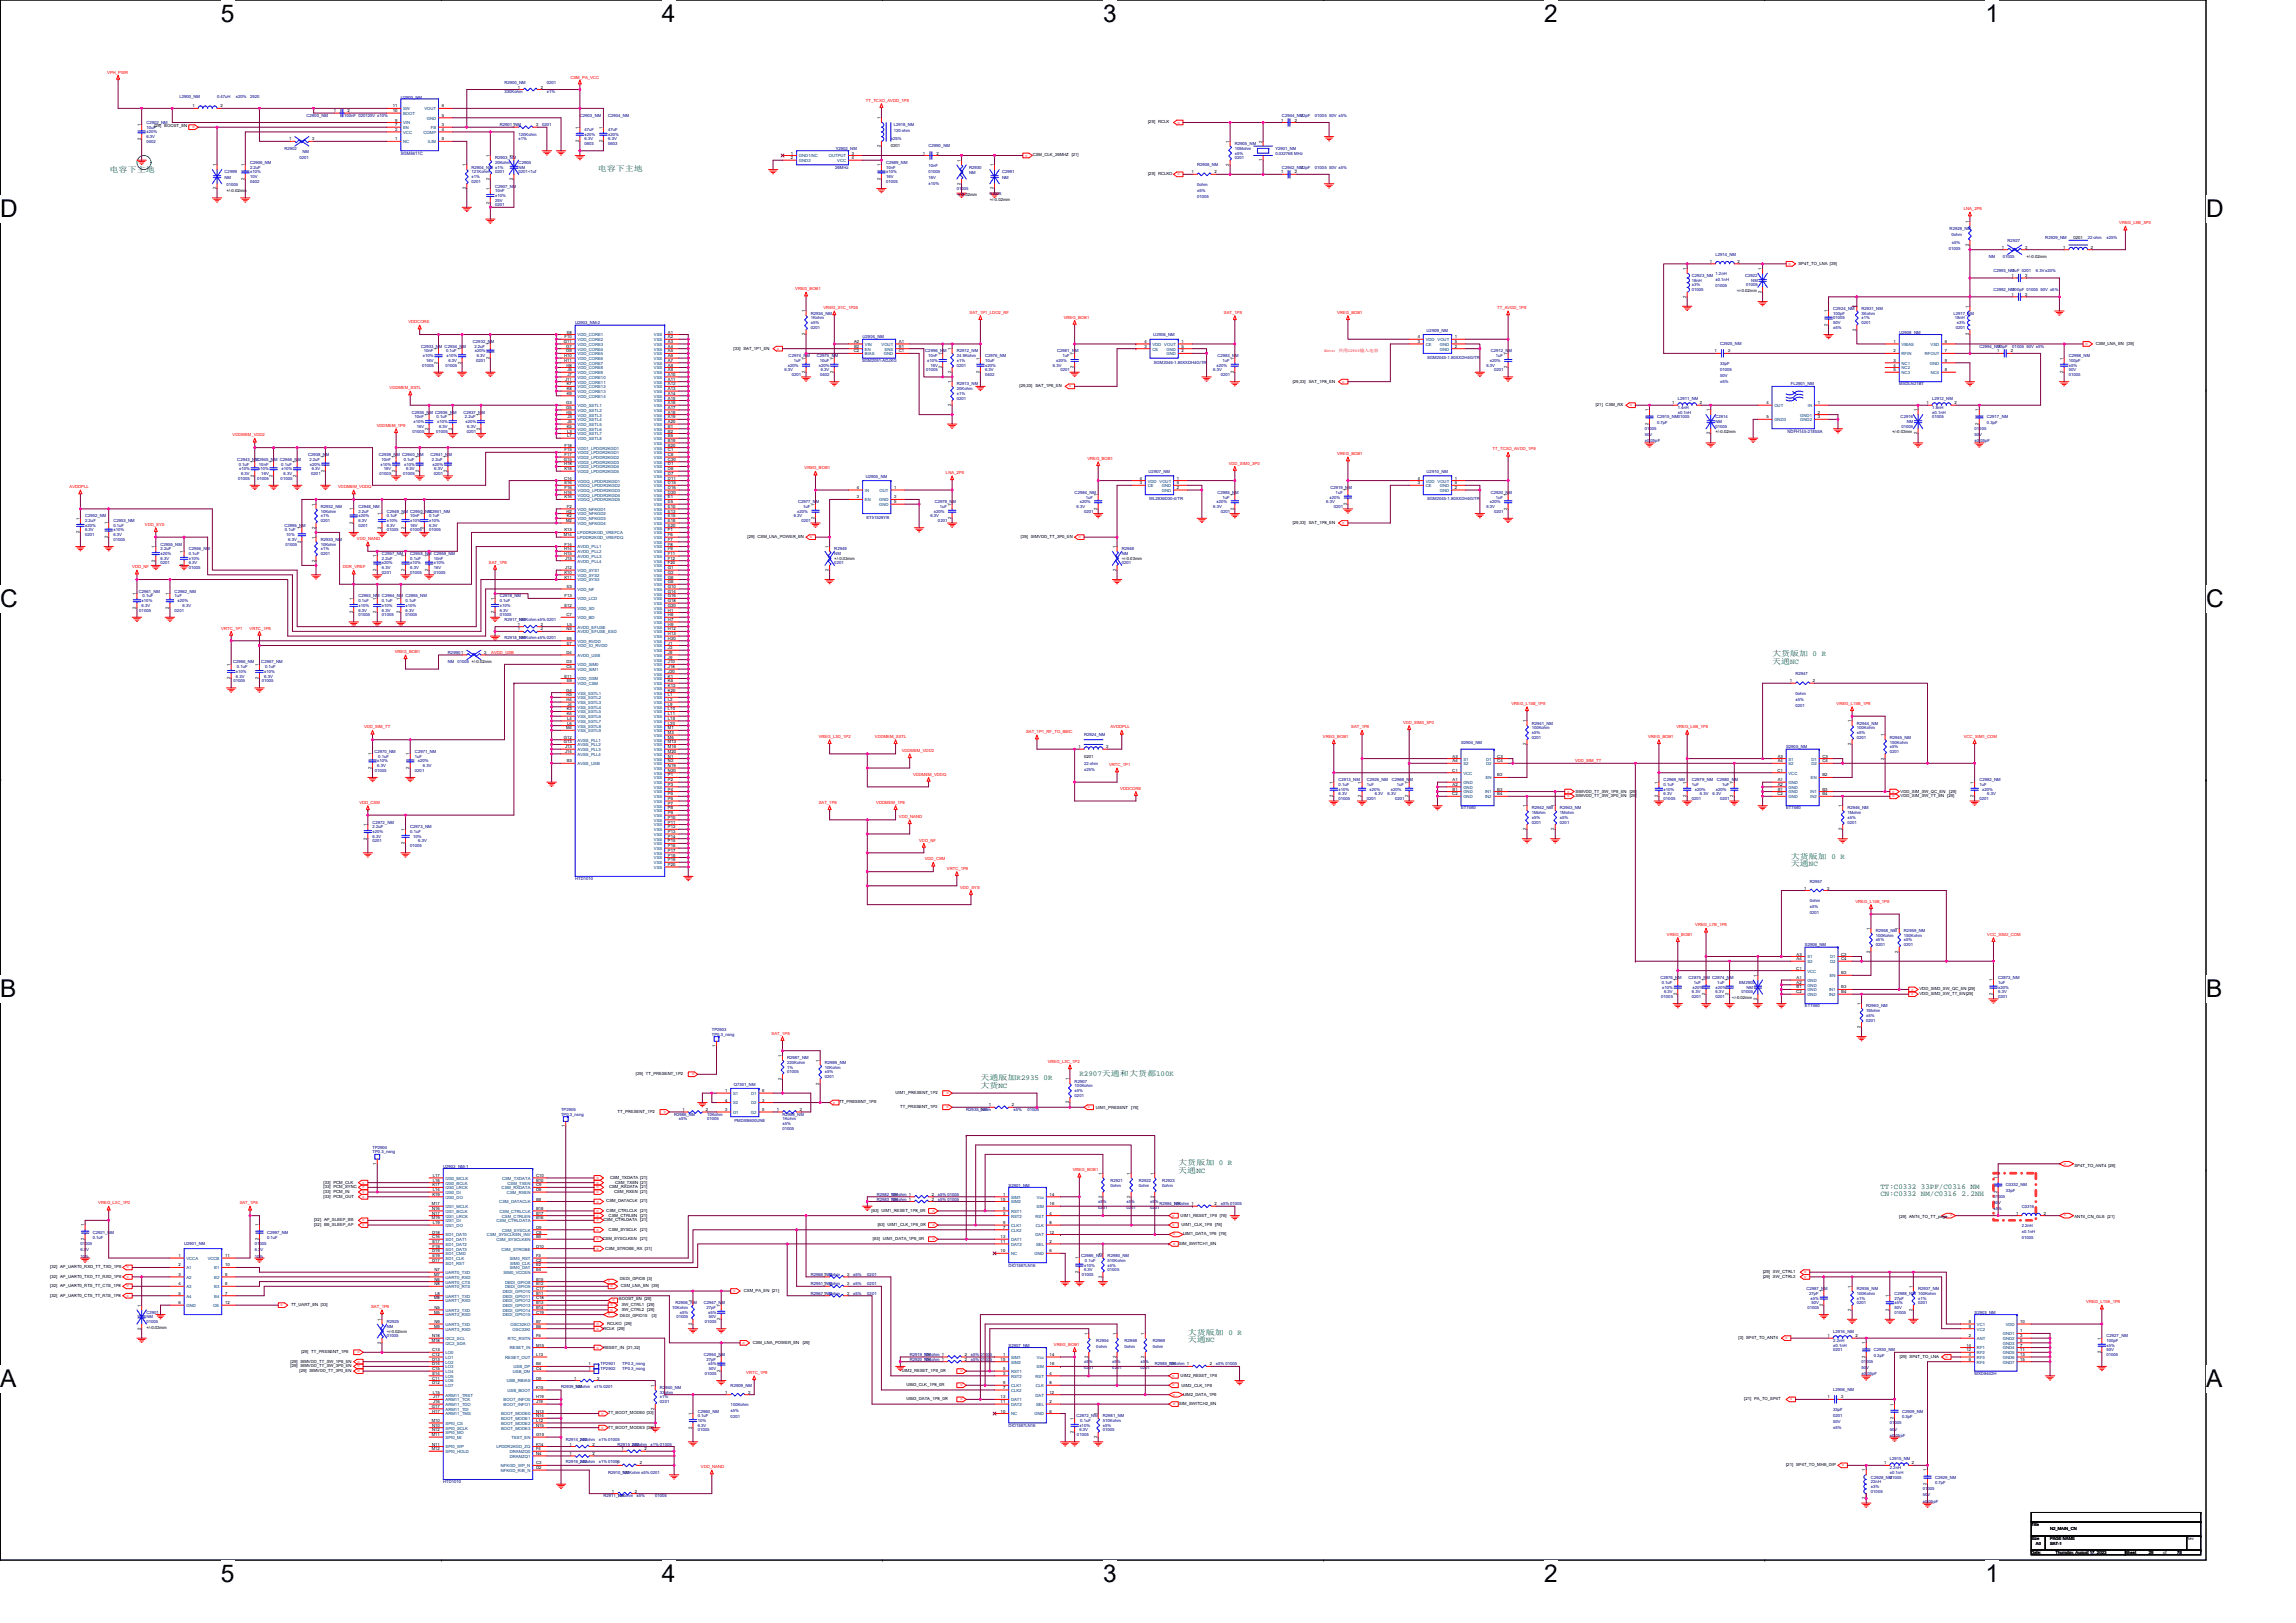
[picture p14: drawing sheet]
<svg xmlns="http://www.w3.org/2000/svg" width="297mm" height="210mm" viewBox="0 0 297 210" stroke-linecap="round" stroke-linejoin="round" font-family="sans-serif">
<defs><g id="words">
<g font-size="3.2">
<text x="28.6" y="2.9">5</text>
<text x="85.6" y="2.9">4</text>
<text x="142.7" y="2.9">3</text>
<text x="199.8" y="2.9">2</text>
<text x="256.9" y="2.9">1</text>
<text x="0" y="28.1">D</text>
<text x="285.4" y="28.1">D</text>
<text x="0" y="78.5">C</text>
<text x="285.4" y="78.5">C</text>
<text x="0" y="129">B</text>
<text x="285.4" y="129">B</text>
<text x="0" y="179.5">A</text>
<text x="285.4" y="179.5">A</text>
<text x="28.6" y="204.7">5</text>
<text x="85.6" y="204.7">4</text>
<text x="142.7" y="204.7">3</text>
<text x="199.8" y="204.7">2</text>
<text x="256.9" y="204.7">1</text>
</g>
<g font-size="1" fill="#008000">
<text x="14.2" y="22.3">电容下主地</text>
<text x="77.3" y="22.1">电容下主地</text>
<text x="229.2" y="84.9">大货版加 0 R</text>
<text x="229.2" y="85.9">天通NC</text>
<text x="231.7" y="111.1">大货版加 0 R</text>
<text x="231.7" y="112.1">天通NC</text>
<text x="126.8" y="139.8">天通版加R2935 0R</text>
<text x="126.8" y="140.7">大货NC</text>
<text x="139.6" y="139.1">R2907天通和大货都100K</text>
<text x="152.4" y="150.7">大货版加 0 R</text>
<text x="152.4" y="151.7">天通NC</text>
<text x="243.3" y="153.8">TT:C0332 33PF/C0316 NM</text>
<text x="243.3" y="154.7">CN:C0332 NM/C0316 2.2NH</text>
<text x="153.7" y="172.7">大货版加 0 R</text>
<text x="153.7" y="173.6">天通NC</text>
</g>
<g font-size=".5" fill="#f00">
<text x="13.9" y="9.6">VPH_PWR</text>
<text x="73.8" y="10.2">CSM_PA_VCC</text>
<text x="25.2" y="16.3" transform="rotate(180 25.2 16.3)">o</text>
<text x="112" y="13.2">TT_TCXO_AVDD_1P8</text>
<text x="152.3" y="16">o</text>
<text x="132.6" y="20.2">o</text>
<text x="152.3" y="22.7">o</text>
<text x="254.1" y="27.2">LNA_2P8</text>
<text x="274.2" y="29">VREG_L8B_3P3</text>
<text x="231.4" y="34.3">o</text>
<text x="52.8" y="41.8">VDDCORE</text>
<text x="102.9" y="37.6">VREG_BOB1</text>
<text x="106.5" y="40">VREG_S1C_1P25</text>
<text x="125.4" y="40.6">SAT_1P1_LDO2_RF</text>
<text x="137.6" y="41.2">VREG_BOB1</text>
<text x="158.4" y="40.6">SAT_1P8</text>
<text x="173" y="40.6">VREG_BOB1</text>
<text x="193.7" y="40">TT_AVDD_1P8</text>
<text x="100.5" y="45.2">o</text>
<text x="171.3" y="45.5">Note：共用U2906输入电容</text>
<text x="269.8" y="44.6">o</text>
<text x="50.4" y="50.4">VDDMEM_SSTL</text>
<text x="138.3" y="50.1">o</text>
<text x="173.7" y="49.5">o</text>
<text x="210.8" y="52.6">o</text>
<text x="30.1" y="56.5">VDDMEM_VDD2</text>
<text x="48.7" y="55.2">VDDMEM_1P8</text>
<text x="140.7" y="59.5">VREG_BOB1</text>
<text x="173" y="58.9">VREG_BOB1</text>
<text x="193.1" y="58.3">TT_TCXO_AVDD_1P8</text>
<text x="9" y="63.2">AVDDPLL</text>
<text x="43.7" y="63.2">VDDMEM_VDDQ</text>
<text x="104.1" y="60.7">VREG_BOB1</text>
<text x="122.4" y="61.3">LNA_2P8</text>
<text x="159" y="60.1">VDD_SIM0_3P0</text>
<text x="18.8" y="68">VDD_SYS</text>
<text x="46.2" y="69.9">VDD_NAND</text>
<text x="104.8" y="69.6">o</text>
<text x="139.5" y="69.6">o</text>
<text x="173.7" y="67.8">o</text>
<text x="17.1" y="73.5">VDD_NF</text>
<text x="44.4" y="73.5">DDR_VREF</text>
<text x="63.3" y="72.9">SAT_1P8</text>
<text x="28.6" y="81.4">VRTC_1P1</text>
<text x="32.3" y="81.4">VRTC_1P8</text>
<text x="51.1" y="84.5">VREG_BOB1</text>
<text x="63.6" y="84.6">AVDD_USB</text>
<text x="47.1" y="94.2">VDD_SIM_TT</text>
<text x="105.9" y="95.5">VREG_L3D_1P2</text>
<text x="113.2" y="95.5">VDDMEM_SSTL</text>
<text x="132.7" y="94.9">SAT_1P1_RF_TO_BBIC</text>
<text x="143.7" y="94.2">AVDDPLL</text>
<text x="171.2" y="95.5">VREG_BOB1</text>
<text x="174.8" y="94.2">SAT_1P8</text>
<text x="181.5" y="93.6">VDD_SIM0_3P0</text>
<text x="195.5" y="91.2">VREG_L15B_1P8</text>
<text x="213.2" y="95.5">VREG_BOB1</text>
<text x="216.9" y="94.2">VREG_L6B_1P8</text>
<text x="237.6" y="91.2">VREG_L15B_1P8</text>
<text x="254.1" y="95.5">VCC_SIM1_COM</text>
<text x="116.7" y="97.3">VDDMEM_VDD2</text>
<text x="118.1" y="100.3">VDDMEM_VDDQ</text>
<text x="143.5" y="99.1">VRTC_1P1</text>
<text x="203.8" y="98.6">VDD_SIM_TT</text>
<text x="46.5" y="104">VDD_CSM</text>
<text x="105.9" y="104">SAT_1P8</text>
<text x="113.4" y="104">VDDMEM_1P8</text>
<text x="116.3" y="105.8">VDD_NAND</text>
<text x="144.9" y="102.2">VDDCORE</text>
<text x="202.7" y="103.2">o</text>
<text x="202.7" y="102.5">o</text>
<text x="244.8" y="103.2">o</text>
<text x="244.8" y="102.5">o</text>
<text x="118.9" y="108.9">VDD_NF</text>
<text x="119.6" y="111.3">VDD_CSM</text>
<text x="122.5" y="112.5">VRTC_1P8</text>
<text x="124.2" y="115">VDD_SYS</text>
<text x="219.3" y="119.8">VREG_L7B_1P8</text>
<text x="240" y="116.8">VREG_L15B_1P8</text>
<text x="215.7" y="121.1">VREG_BOB1</text>
<text x="257.1" y="121.1">VCC_SIM2_COM</text>
<text x="247.2" y="128.1">o</text>
<text x="247.2" y="128.8">o</text>
<text x="99.8" y="133.9">SAT_1P8</text>
<text x="135.6" y="137.5">VREG_L3C_1P2</text>
<text x="86.2" y="143.7" transform="rotate(180 86.2 143.7)">o</text>
<text x="89.8" y="138.8" transform="rotate(180 89.8 138.8)">o</text>
<text x="107.8" y="142.8">o</text>
<text x="122.8" y="141.3" transform="rotate(180 122.8 141.3)">o</text>
<text x="122.8" y="143.1" transform="rotate(180 122.8 143.1)">o</text>
<text x="140.7" y="143.4">o</text>
<text x="12.7" y="155.8">VREG_L3C_1P2</text>
<text x="31" y="155.8">SAT_1P8</text>
<text x="46.9" y="153.1">o</text>
<text x="46.9" y="153.8">o</text>
<text x="46.9" y="154.4">o</text>
<text x="46.9" y="155">o</text>
<text x="77.2" y="152.5">o</text>
<text x="77.2" y="153.1">o</text>
<text x="77.2" y="153.8">o</text>
<text x="77.2" y="154.4">o</text>
<text x="77.2" y="155.6">o</text>
<text x="138.8" y="151.5">VREG_BOB1</text>
<text x="267.3" y="150.4" transform="rotate(180 267.3 150.4)">o</text>
<text x="46.9" y="158">o</text>
<text x="46.9" y="158.6">o</text>
<text x="77.2" y="156.8">o</text>
<text x="77.2" y="157.4">o</text>
<text x="77.2" y="158">o</text>
<text x="77.2" y="159.2">o</text>
<text x="77.2" y="160.5">o</text>
<text x="77.2" y="161.7">o</text>
<text x="120.9" y="156.5" transform="rotate(180 120.9 156.5)">o</text>
<text x="120.9" y="158.3" transform="rotate(180 120.9 158.3)">o</text>
<text x="120.9" y="160.2" transform="rotate(180 120.9 160.2)">o</text>
<text x="151.6" y="157.4">o</text>
<text x="151.6" y="158.6">o</text>
<text x="152" y="159.6" transform="rotate(180 152 159.6)">o</text>
<text x="152.1" y="160.8" transform="rotate(180 152.1 160.8)">o</text>
<text x="252.6" y="157.1" transform="rotate(180 252.6 157.1)">o</text>
<text x="267.3" y="157.1" transform="rotate(180 267.3 157.1)">o</text>
<text x="16.4" y="164.1">o</text>
<text x="16.4" y="165.3">o</text>
<text x="16.4" y="166.6">o</text>
<text x="16.4" y="167.8">o</text>
<text x="78.9" y="165.7" transform="rotate(180 78.9 165.7)">o</text>
<text x="79" y="166.6">o</text>
<text x="94.8" y="167.2">o</text>
<text x="233.4" y="164.7">o</text>
<text x="233.4" y="165.3">o</text>
<text x="36.3" y="169">o</text>
<text x="48" y="169.2">SAT_1P8</text>
<text x="77.2" y="171.4">o</text>
<text x="77.2" y="172">o</text>
<text x="78.9" y="169.9" transform="rotate(180 78.9 169.9)">o</text>
<text x="79" y="169">o</text>
<text x="79.5" y="168.1" transform="rotate(180 79.5 168.1)">o</text>
<text x="96.1" y="173.9">o</text>
<text x="231" y="173.3">o</text>
<text x="269.9" y="168.6">VREG_L15B_1P8</text>
<text x="46.2" y="176.3">o</text>
<text x="46.2" y="176.9">o</text>
<text x="46.2" y="177.5">o</text>
<text x="46.6" y="174.8" transform="rotate(180 46.6 174.8)">o</text>
<text x="77.2" y="174.5">o</text>
<text x="96.5" y="177.8">VRTC_1P8</text>
<text x="124.6" y="177.2" transform="rotate(180 124.6 177.2)">o</text>
<text x="124.6" y="179.1" transform="rotate(180 124.6 179.1)">o</text>
<text x="136.3" y="174.1">VREG_BOB1</text>
<text x="151.6" y="178.1">o</text>
<text x="151.6" y="179.4">o</text>
<text x="251.7" y="175.7">o</text>
<text x="77.8" y="183">o</text>
<text x="77.8" y="184.8">o</text>
<text x="124.6" y="180.9" transform="rotate(180 124.6 180.9)">o</text>
<text x="152" y="180.3" transform="rotate(180 152 180.3)">o</text>
<text x="152.1" y="181.5" transform="rotate(180 152.1 181.5)">o</text>
<text x="231.6" y="181.2">o</text>
<text x="90.7" y="190">VDD_NAND</text>
<text x="238.3" y="189.7">o</text>
</g>
<g font-size=".5" fill="#000080">
<text x="65.3" y="10.9">R2900_NM</text>
<text x="70.8" y="10.9">0201</text>
<text x="18.9" y="16">C2902_NM</text>
<text x="18.9" y="16.6">10uF</text>
<text x="18.9" y="17.9">6.3V</text>
<text x="18.9" y="17.3">±20%</text>
<text x="23.2" y="12.7">L2900_NM</text>
<text x="28.1" y="12.7">0.47uH</text>
<text x="30.5" y="12.7">±20%</text>
<text x="32.3" y="12.7">2520</text>
<text x="39.7" y="15.1">C2900_NM</text>
<text x="44.5" y="15.1">100nF 020125V ±10%</text>
<text x="51.9" y="12.7">U2900_NM</text>
<text x="64.7" y="16.3">R2901_NM</text>
<text x="65.3" y="12.1">330Kohm</text>
<text x="67.1" y="17.6">120Kohm</text>
<text x="70.1" y="16.3">0201</text>
<text x="70.8" y="12.1">±1%</text>
<text x="75" y="15.1">C2903_NM</text>
<text x="75.6" y="16.9">47uF</text>
<text x="75.6" y="17.6">±20%</text>
<text x="78.7" y="15.1">C2904_NM</text>
<text x="78.7" y="16.9">47uF</text>
<text x="78.7" y="17.6">±20%</text>
<text x="115.6" y="16.3">L2918_NM</text>
<text x="115.6" y="17.1">120 ohm</text>
<text x="165.9" y="15.1">C2944_NM</text>
<text x="168.3" y="15.1">22pF</text>
<text x="170.1" y="15.1">01005 50V ±5%</text>
<text x="18.9" y="18.5">0402</text>
<text x="29.1" y="22.4">C2999</text>
<text x="29.1" y="23.2">NM</text>
<text x="32.3" y="21.2">C2906_NM</text>
<text x="32.3" y="21.8">2.2uF</text>
<text x="32.3" y="23.7">0402</text>
<text x="32.3" y="23">10V</text>
<text x="32.3" y="22.4">±10%</text>
<text x="36.8" y="19.4">R2902</text>
<text x="38.7" y="20.5">0201</text>
<text x="39.1" y="19.8">NM</text>
<text x="51.9" y="20">SGM6611C</text>
<text x="61" y="21.8">R2904_NM ±1%</text>
<text x="61" y="22.4">121Kohm</text>
<text x="61" y="23">±1%</text>
<text x="61" y="23.7">0201</text>
<text x="64" y="20.6">R2903_NM</text>
<text x="64" y="21.2">20Kohm</text>
<text x="64" y="22.4">0201</text>
<text x="67.1" y="21.2">C2905</text>
<text x="67.1" y="21.8">NM</text>
<text x="67.1" y="22.4">0201&lt;1uf</text>
<text x="67.1" y="18.2">±1%</text>
<text x="75.6" y="18.8">0603</text>
<text x="75.6" y="18.2">6.3V</text>
<text x="78.7" y="18.8">0603</text>
<text x="78.7" y="18.2">6.3V</text>
<text x="108.1" y="21.8">26MHz</text>
<text x="108.1" y="19.4">Y2902_NM</text>
<text x="114.6" y="21.2">C2989_NM</text>
<text x="114.6" y="21.8">10nF</text>
<text x="114.6" y="23.7">01005</text>
<text x="114.6" y="23">16V</text>
<text x="114.6" y="22.4">±10%</text>
<text x="115.3" y="18.2">±25%</text>
<text x="120.1" y="19.1">C2990_NM</text>
<text x="120.1" y="21.6">10nF</text>
<text x="120.1" y="22.4">01005</text>
<text x="120.1" y="23.2">16V</text>
<text x="120.1" y="24">±10%</text>
<text x="125.4" y="21.8">R2930</text>
<text x="125.4" y="22.6">NM</text>
<text x="129.6" y="22.4">C2991</text>
<text x="129.6" y="23.2">NM</text>
<text x="154.9" y="21.5">R2908_NM</text>
<text x="159.8" y="18.8">R2905_NM</text>
<text x="159.8" y="19.4">10Mohm</text>
<text x="159.8" y="20">±5%</text>
<text x="159.8" y="20.6">0201</text>
<text x="165" y="19.4">Y2901_NM</text>
<text x="165" y="20.1">0.032768 MHz</text>
<text x="165.9" y="21.8">C2942_NM</text>
<text x="168.3" y="21.8">22pF</text>
<text x="170.1" y="21.8">01005 50V ±5%</text>
<text x="29.3" y="24.1">01005</text>
<text x="64" y="24.3">C2907_NM</text>
<text x="64" y="24.9">10nF</text>
<text x="64" y="26.7">0201</text>
<text x="64" y="26.1">25V</text>
<text x="64" y="25.5">±10%</text>
<text x="123.8" y="24.6">01005</text>
<text x="128.1" y="25.2">01005</text>
<text x="154.9" y="24">0ohm</text>
<text x="154.9" y="24.8">±5%</text>
<text x="154.9" y="25.6">01005</text>
<text x="252.2" y="29.7">R2928_NM</text>
<text x="218.9" y="35.8">C2923_NM</text>
<text x="221.9" y="33.1">L2914_NM</text>
<text x="221.9" y="35.6">1.2nH</text>
<text x="225.8" y="35.8">C2922</text>
<text x="252.1" y="32.4">01005</text>
<text x="252.5" y="30.5">0ohm</text>
<text x="252.5" y="31.6">±5%</text>
<text x="257.3" y="33.4">NM</text>
<text x="257.9" y="35.2">C2993_NM</text>
<text x="259.1" y="33.4">01005</text>
<text x="259.7" y="31.3">R2927</text>
<text x="260.3" y="35.2">1uF 0201</text>
<text x="263.4" y="35.2">6.3V ±20%</text>
<text x="264.6" y="31">R2929_NM</text>
<text x="270.1" y="31">22 ohm</text>
<text x="272.5" y="31">±25%</text>
<text x="74.4" y="41.9">U2903_NM-2</text>
<text x="104.9" y="40.7">R2934_NM</text>
<text x="104.9" y="41.3">1Kohm</text>
<text x="104.9" y="41.9">±5%</text>
<text x="218.9" y="36.5">18nH</text>
<text x="218.9" y="37.1">±3%</text>
<text x="218.9" y="37.7">01005</text>
<text x="221.9" y="36.4">±0.1nH</text>
<text x="221.9" y="37.2">01005</text>
<text x="225.9" y="37.1">01005</text>
<text x="226.6" y="36.5">NM</text>
<text x="237.2" y="40.1">C2924_NM</text>
<text x="237.2" y="40.7">100pF</text>
<text x="237.2" y="41.3">01005</text>
<text x="237.2" y="41.9">50V</text>
<text x="240.8" y="40.1">R2931_NM</text>
<text x="240.8" y="40.7">3Kohm</text>
<text x="240.8" y="41.3">±1%</text>
<text x="240.8" y="41.9">0201</text>
<text x="252.7" y="40.7">L2917_NM</text>
<text x="252.9" y="41.3">18nH</text>
<text x="253.1" y="41.9">±3%</text>
<text x="257.9" y="37.7">C2992_NM</text>
<text x="260.3" y="37.7">100pF 01005 50V ±5%</text>
<text x="54.5" y="45">C2933_NM C2934_NM</text>
<text x="54.6" y="47.4">01005</text>
<text x="54.7" y="46.2">±10%</text>
<text x="54.8" y="45.6">10nF</text>
<text x="55.1" y="46.8">16V</text>
<text x="57.6" y="47.4">01005</text>
<text x="57.7" y="45.6">0.1uF</text>
<text x="57.8" y="46.2">±10%</text>
<text x="58" y="46.8">6.3V</text>
<text x="61.2" y="44.4">C2932_NM</text>
<text x="61.4" y="45">2.2uF</text>
<text x="61.4" y="45.6">±20%</text>
<text x="61.6" y="46.8">0201</text>
<text x="61.7" y="46.2">6.3V</text>
<text x="101.9" y="47.4">±20%</text>
<text x="102" y="46.2">C2974_NM</text>
<text x="102.7" y="46.8">1uF</text>
<text x="104.9" y="42.6">0201</text>
<text x="105.7" y="46.2">C2975_NM</text>
<text x="105.9" y="47.4">±20%</text>
<text x="106" y="46.8">10uF</text>
<text x="111.5" y="46.8">SGM2051-ADJXG</text>
<text x="111.6" y="43.8">U2904_NM</text>
<text x="119.7" y="45.6">C2996_NM</text>
<text x="119.9" y="46.8">±10%</text>
<text x="120.1" y="46.2">10nF</text>
<text x="120.4" y="47.4">16V</text>
<text x="123.8" y="45.6">R2912_NM</text>
<text x="123.8" y="46.2">24.9Kohm</text>
<text x="123.8" y="46.8">±1%</text>
<text x="123.8" y="47.4">0201</text>
<text x="127.4" y="46.2">C2976_NM</text>
<text x="127.4" y="46.8">10uF</text>
<text x="127.4" y="47.4">±20%</text>
<text x="136.2" y="47.4">6.3V</text>
<text x="136.7" y="46.8">±20%</text>
<text x="136.8" y="45.6">C2981_NM</text>
<text x="137.4" y="46.2">1uF</text>
<text x="149.2" y="43.5">U2906_NM</text>
<text x="149.3" y="47.1">SGM2045-1.80XXDH4G/TR</text>
<text x="157.4" y="47.4">±20%</text>
<text x="157.5" y="46.2">C2983_NM</text>
<text x="158.2" y="46.8">1uF</text>
<text x="184.6" y="42.9">U2909_NM</text>
<text x="184.6" y="46.5">SGM2045-1.80XXDH4G/TR</text>
<text x="192.3" y="47.4">6.3V</text>
<text x="192.7" y="46.8">±20%</text>
<text x="192.9" y="45.6">C2912_NM</text>
<text x="193.5" y="46.2">1uF</text>
<text x="222.5" y="44.7">C2925_NM</text>
<text x="222.5" y="47.2">33pF</text>
<text x="222.5" y="48">01005</text>
<text x="237.2" y="42.6">±5%</text>
<text x="245.7" y="43.2">U2908_NM</text>
<text x="253" y="42.6">0201</text>
<text x="256.1" y="45">C2994_NM</text>
<text x="258.5" y="45">33pF</text>
<text x="260.3" y="45">01005 50V ±5%</text>
<text x="267.7" y="46.2">C2998_NM</text>
<text x="267.7" y="46.8">100pF</text>
<text x="267.7" y="47.4">±5%</text>
<text x="53.3" y="53.5">C2935_NM C2936_NM</text>
<text x="60" y="53.5">C2937_NM</text>
<text x="101.5" y="48">6.3V</text>
<text x="102.5" y="48.6">0201</text>
<text x="106.1" y="48.6">0402</text>
<text x="106.2" y="48">6.3V</text>
<text x="119.8" y="48">01005</text>
<text x="123.8" y="49.9">R2913_NM</text>
<text x="123.8" y="50.5">20Kohm</text>
<text x="123.8" y="51.1">±1%</text>
<text x="123.8" y="51.7">0201</text>
<text x="127.4" y="48.6">0402</text>
<text x="127.4" y="48">6.3V</text>
<text x="137.2" y="48">0201</text>
<text x="156.9" y="48">6.3V</text>
<text x="157.9" y="48.6">0201</text>
<text x="193.3" y="48">0201</text>
<text x="217.1" y="51.7">L2911_NM</text>
<text x="217.1" y="52.9">1.4nH</text>
<text x="217.1" y="53.5">±0.1nH</text>
<text x="222.5" y="48.8">50V</text>
<text x="222.5" y="49.6">±5%</text>
<text x="231.7" y="49.9">FL2901_NM</text>
<text x="245.7" y="49.9">MXDLN21BT</text>
<text x="250" y="51.7">L2912_NM</text>
<text x="250" y="52.9">1.8nH</text>
<text x="250" y="53.5">±0.1nH</text>
<text x="267.7" y="48.6">01005</text>
<text x="267.7" y="48">50V</text>
<text x="30.7" y="59.6">C2943_NM</text>
<text x="33.1" y="59.6">C2945_NM C2946_NM</text>
<text x="39.8" y="59">C2938_NM</text>
<text x="40" y="59.6">2.2uF</text>
<text x="49" y="59">C2939_NM C2940_NM</text>
<text x="49.4" y="59.6">10nF</text>
<text x="52.2" y="59.6">0.1uF</text>
<text x="53.4" y="56">01005</text>
<text x="53.5" y="54.7">±10%</text>
<text x="53.6" y="54.1">10nF</text>
<text x="53.9" y="55.4">16V</text>
<text x="55.7" y="59">C2941_NM</text>
<text x="55.9" y="59.6">2.2uF</text>
<text x="56.4" y="56">01005</text>
<text x="56.5" y="54.1">0.1uF</text>
<text x="56.5" y="54.7">±10%</text>
<text x="56.8" y="55.4">6.3V</text>
<text x="60.1" y="54.1">2.2uF</text>
<text x="60.2" y="54.7">±20%</text>
<text x="60.4" y="56">0201</text>
<text x="60.5" y="55.4">6.3V</text>
<text x="212.8" y="55.7">01005</text>
<text x="212.8" y="56.5">50V</text>
<text x="212.8" y="57.2">±0.05pF</text>
<text x="214.4" y="54.1">C2915_NM01005</text>
<text x="214.4" y="54.9">0.7pF</text>
<text x="221.9" y="54.1">C2914</text>
<text x="221.9" y="54.7">NM</text>
<text x="221.9" y="55.4">01005</text>
<text x="231.3" y="56">NDFH145-2185SA</text>
<text x="245.9" y="54.1">C2916</text>
<text x="246" y="55.4">01005</text>
<text x="246.7" y="54.7">NM</text>
<text x="250" y="54.1">01005</text>
<text x="255.5" y="55.7">01005</text>
<text x="255.5" y="56.5">50V</text>
<text x="255.5" y="57.2">±0.05pF</text>
<text x="257" y="54.1">C2917_NM</text>
<text x="257" y="54.9">0.3pF</text>
<text x="30.8" y="62.1">01005</text>
<text x="30.9" y="60.2">0.1uF</text>
<text x="30.9" y="60.8">±10%</text>
<text x="31.2" y="61.4">6.3V</text>
<text x="33.3" y="62.1">01005</text>
<text x="33.4" y="60.8">±10%</text>
<text x="33.5" y="60.2">10nF</text>
<text x="33.8" y="61.4">16V</text>
<text x="36.3" y="62.1">01005</text>
<text x="36.4" y="60.2">0.1uF</text>
<text x="36.4" y="60.8">±10%</text>
<text x="36.7" y="61.4">6.3V</text>
<text x="40.1" y="60.2">±20%</text>
<text x="40.3" y="61.4">0201</text>
<text x="40.3" y="60.8">6.3V</text>
<text x="41.5" y="65.7">R2932_NM</text>
<text x="46.4" y="65.7">C2948_NM</text>
<text x="49.1" y="61.4">01005</text>
<text x="49.2" y="60.2">±10%</text>
<text x="49.7" y="60.8">16V</text>
<text x="52.2" y="61.4">01005</text>
<text x="52.3" y="60.2">±10%</text>
<text x="52.5" y="60.8">6.3V</text>
<text x="55.9" y="60.2">±20%</text>
<text x="56.1" y="61.4">0201</text>
<text x="56.2" y="60.8">6.3V</text>
<text x="103.2" y="65.1">C2977_NM</text>
<text x="103.9" y="65.7">1uF</text>
<text x="112" y="61.8">U2905_NM</text>
<text x="120.9" y="65.1">C2978_NM</text>
<text x="121.6" y="65.7">1uF</text>
<text x="139" y="63.9">C2984_NM</text>
<text x="139.3" y="65.7">6.3V</text>
<text x="139.7" y="65.1">±20%</text>
<text x="140.5" y="64.5">1uF</text>
<text x="148.6" y="61.2">U2907_NM</text>
<text x="148.7" y="64.7">WL2836D30-4/TR</text>
<text x="156.9" y="65.7">6.3V</text>
<text x="157.4" y="65.1">±20%</text>
<text x="157.5" y="63.9">C2985_NM</text>
<text x="158.2" y="64.5">1uF</text>
<text x="171.6" y="65.1">6.3V</text>
<text x="172" y="64.5">±20%</text>
<text x="172.1" y="63.3">C2919_NM</text>
<text x="172.6" y="65.7">0201</text>
<text x="172.8" y="63.9">1uF</text>
<text x="184.6" y="61.2">U2910_NM</text>
<text x="184.6" y="64.7">SGM2045-1.80XXDH4G/TR</text>
<text x="192.3" y="65.7">6.3V</text>
<text x="192.7" y="65.1">±20%</text>
<text x="192.9" y="63.9">C2920_NM</text>
<text x="193.5" y="64.5">1uF</text>
<text x="11" y="66.9">C2952_NM</text>
<text x="11" y="67.5">2.2uF</text>
<text x="11" y="69.4">0201</text>
<text x="11" y="68.8">6.3V</text>
<text x="11" y="68.2">±20%</text>
<text x="14.7" y="67.5">C2953_NM</text>
<text x="14.7" y="68.2">0.1uF</text>
<text x="14.7" y="70">01005</text>
<text x="14.7" y="69.4">6.3V</text>
<text x="14.7" y="68.8">±10%</text>
<text x="20.8" y="70.6">C2955_NM</text>
<text x="20.8" y="71.2">2.2uF</text>
<text x="20.8" y="71.8">±20%</text>
<text x="24.4" y="71.2">C2956_NM</text>
<text x="24.4" y="71.8">0.1uF</text>
<text x="36.8" y="68.2">C2995_NM</text>
<text x="36.9" y="68.8">0.1uF</text>
<text x="36.9" y="70.6">01005</text>
<text x="37" y="69.4">10%</text>
<text x="37.3" y="70">6.3V</text>
<text x="41.5" y="66.3">10Kohm</text>
<text x="41.5" y="66.9">±1%</text>
<text x="41.5" y="67.5">0201</text>
<text x="41.5" y="70">R2933_NM</text>
<text x="41.5" y="70.6">10Kohm</text>
<text x="41.5" y="71.2">±1%</text>
<text x="41.5" y="71.8">0201</text>
<text x="46.4" y="66.3">2.2uF</text>
<text x="46.4" y="68.2">0201</text>
<text x="46.4" y="67.5">6.3V</text>
<text x="46.4" y="66.9">±20%</text>
<text x="49.4" y="71.8">C2957_NM</text>
<text x="50" y="66.3">C2949_NM C2950_NM</text>
<text x="50" y="66.9">0.1uF</text>
<text x="50" y="68.8">01005</text>
<text x="50" y="68.2">6.3V</text>
<text x="50" y="67.5">±10%</text>
<text x="53.1" y="66.9">10nF</text>
<text x="53.1" y="68.8">01005</text>
<text x="53.1" y="68.2">16V</text>
<text x="53.1" y="67.5">±10%</text>
<text x="53.1" y="71.8">C2958_NM C2959_NM</text>
<text x="55.5" y="66.3">C2951_NM</text>
<text x="55.5" y="66.9">0.1uF</text>
<text x="55.5" y="68.8">01005</text>
<text x="55.5" y="68.2">6.3V</text>
<text x="55.5" y="67.5">±10%</text>
<text x="102.7" y="66.9">6.3V</text>
<text x="103.1" y="66.3">±20%</text>
<text x="103.7" y="67.5">0201</text>
<text x="107.9" y="71.2">R2949</text>
<text x="107.9" y="71.8">NM</text>
<text x="112.1" y="67.2">ET51528YB</text>
<text x="120.4" y="66.9">6.3V</text>
<text x="120.8" y="66.3">±20%</text>
<text x="121.4" y="67.5">0201</text>
<text x="140.2" y="66.3">0201</text>
<text x="145.1" y="71.2">R2948</text>
<text x="145.1" y="71.8">NM</text>
<text x="157.9" y="66.3">0201</text>
<text x="193.3" y="66.3">0201</text>
<text x="18" y="76.7">C2961_NM</text>
<text x="18.3" y="77.9">±10%</text>
<text x="18.4" y="77.3">0.1uF</text>
<text x="20.8" y="73">0201</text>
<text x="20.8" y="72.4">6.3V</text>
<text x="22.6" y="76.7">C2962_NM</text>
<text x="22.6" y="77.3">1uF</text>
<text x="23" y="77.9">±20%</text>
<text x="24.4" y="73.6">01005</text>
<text x="24.4" y="73">6.3V</text>
<text x="24.4" y="72.4">±10%</text>
<text x="46.4" y="77.3">C2963_NM C2964_NM C2965_NM</text>
<text x="46.4" y="77.9">0.1uF</text>
<text x="49.4" y="72.4">2.2uF</text>
<text x="49.4" y="74.3">0201</text>
<text x="49.4" y="73.6">6.3V</text>
<text x="49.4" y="73">±20%</text>
<text x="49.4" y="77.9">0.1uF</text>
<text x="52.5" y="77.9">0.1uF</text>
<text x="53.1" y="72.4">0.1uF</text>
<text x="53.1" y="74.3">01005</text>
<text x="53.1" y="73.6">6.3V</text>
<text x="53.1" y="73">±10%</text>
<text x="56.1" y="72.4">10nF</text>
<text x="56.1" y="74.3">01005</text>
<text x="56.1" y="73.6">16V</text>
<text x="56.1" y="73">±10%</text>
<text x="64.7" y="77.3">C2918_NM</text>
<text x="64.7" y="77.9">0.1uF</text>
<text x="107.9" y="73">0201</text>
<text x="145.1" y="73">0201</text>
<text x="18" y="79.1">01005</text>
<text x="18.3" y="78.5">6.3V</text>
<text x="22.6" y="79.1">0201</text>
<text x="23.6" y="78.5">6.3V</text>
<text x="46.4" y="79.7">01005</text>
<text x="46.4" y="79.1">6.3V</text>
<text x="46.4" y="78.5">±10%</text>
<text x="49.4" y="79.7">01005</text>
<text x="49.4" y="79.1">6.3V</text>
<text x="49.4" y="78.5">±10%</text>
<text x="52.5" y="79.7">01005</text>
<text x="52.5" y="79.1">6.3V</text>
<text x="52.5" y="78.5">±10%</text>
<text x="64.7" y="79.7">01005</text>
<text x="64.7" y="79.1">6.3V</text>
<text x="64.7" y="78.5">±10%</text>
<text x="65.3" y="80.3">R2917_NM</text>
<text x="65.3" y="82.7">R2918_NM</text>
<text x="67.1" y="80.3">100Kohm ±5% 0201</text>
<text x="67.1" y="82.7">100Kohm ±5% 0201</text>
<text x="30.2" y="85.8">C2966_NM</text>
<text x="30.2" y="88.3">01005</text>
<text x="30.5" y="87.7">6.3V</text>
<text x="30.5" y="87.1">±10%</text>
<text x="30.6" y="86.4">0.1uF</text>
<text x="33.8" y="85.8">C2967_NM</text>
<text x="33.9" y="88.3">01005</text>
<text x="34.2" y="87.7">6.3V</text>
<text x="34.2" y="87.1">±10%</text>
<text x="34.3" y="86.4">0.1uF</text>
<text x="58" y="84.6">R2990</text>
<text x="58" y="85.8">NM 01005 +/-0.02mm</text>
<text x="232.3" y="87.4">R2947</text>
<text x="232.3" y="89.9">0ohm</text>
<text x="140.2" y="95.3">R2924_NM</text>
<text x="198.2" y="93.8">R2941_NM</text>
<text x="198.2" y="94.4">100Kohm</text>
<text x="198.2" y="95">±5%</text>
<text x="198.2" y="95.6">0201</text>
<text x="232.3" y="90.6">±5%</text>
<text x="232.3" y="91.4">0201</text>
<text x="240.2" y="93.8">R2944_NM</text>
<text x="240.2" y="94.4">100Kohm</text>
<text x="240.2" y="95">±5%</text>
<text x="240.2" y="95.6">0201</text>
<text x="244.5" y="95.6">R2945_NM</text>
<text x="48.4" y="97.4">C2970_NM</text>
<text x="48.5" y="99.9">01005</text>
<text x="48.8" y="99.2">6.3V</text>
<text x="48.8" y="98.6">±10%</text>
<text x="48.9" y="98">0.1uF</text>
<text x="53.7" y="97.4">C2971_NM</text>
<text x="53.7" y="98">1uF</text>
<text x="53.7" y="99.9">0201</text>
<text x="54.1" y="98.6">±20%</text>
<text x="54.7" y="99.2">6.3V</text>
<text x="140.2" y="99">22 ohm</text>
<text x="140.2" y="99.8">±25%</text>
<text x="173.2" y="101.1">C2913_NM</text>
<text x="173.2" y="101.7">0.1uF</text>
<text x="176.8" y="101.1">C2926_NM</text>
<text x="176.8" y="101.7">1uF</text>
<text x="180.1" y="101.1">C2968_NM</text>
<text x="180.7" y="101.7">1uF</text>
<text x="189" y="96.2">S2904_NM</text>
<text x="215.2" y="101.1">C2969_NM</text>
<text x="215.2" y="101.7">0.1uF</text>
<text x="218.9" y="101.1">C2979_NM</text>
<text x="218.9" y="101.7">1uF</text>
<text x="222.1" y="101.1">C2980_NM</text>
<text x="222.8" y="101.7">1uF</text>
<text x="231.1" y="96.8">S2905_NM</text>
<text x="244.5" y="96.2">150Kohm</text>
<text x="244.5" y="96.8">±5%</text>
<text x="244.5" y="97.4">0201</text>
<text x="256.1" y="101.1">C2982_NM</text>
<text x="256.1" y="101.7">1uF</text>
<text x="48.2" y="106.6">C2972_NM</text>
<text x="48.2" y="107.2">2.2uF</text>
<text x="48.2" y="107.8">±20%</text>
<text x="53.1" y="107.2">C2973_NM</text>
<text x="53.1" y="107.8">0.1uF</text>
<text x="173.2" y="103.5">01005</text>
<text x="173.2" y="102.9">6.3V</text>
<text x="173.2" y="102.3">±10%</text>
<text x="176.8" y="103.5">0201</text>
<text x="177.2" y="102.3">±20%</text>
<text x="177.9" y="102.9">6.3V</text>
<text x="179.5" y="102.9">6.3V</text>
<text x="179.9" y="102.3">±20%</text>
<text x="180.5" y="103.5">0201</text>
<text x="189" y="104.7">ET7460</text>
<text x="198.2" y="104.7">R2942_NM</text>
<text x="198.2" y="105.3">1Mohm</text>
<text x="198.2" y="105.9">±5%</text>
<text x="198.2" y="106.6">0201</text>
<text x="201.8" y="104.7">R2943_NM</text>
<text x="201.8" y="105.3">1Mohm</text>
<text x="201.8" y="105.9">±5%</text>
<text x="201.8" y="106.6">0201</text>
<text x="215.2" y="103.5">01005</text>
<text x="215.2" y="102.9">6.3V</text>
<text x="215.2" y="102.3">±10%</text>
<text x="218.9" y="103.5">0201</text>
<text x="219.3" y="102.3">±20%</text>
<text x="219.9" y="102.9">6.3V</text>
<text x="221.6" y="102.9">6.3V</text>
<text x="222" y="102.3">±20%</text>
<text x="222.5" y="103.5">0201</text>
<text x="231.1" y="104.7">ET7460</text>
<text x="239" y="104.7">R2946_NM</text>
<text x="239" y="105.3">1Mohm</text>
<text x="239" y="105.9">±5%</text>
<text x="239" y="106.6">0201</text>
<text x="256.1" y="103.5">0201</text>
<text x="256.4" y="102.3">±20%</text>
<text x="257.1" y="102.9">6.3V</text>
<text x="48.2" y="109">0201</text>
<text x="48.2" y="108.4">6.3V</text>
<text x="53.1" y="109.6">01005</text>
<text x="53.4" y="108.4">10%</text>
<text x="54.1" y="109">6.3V</text>
<text x="74.4" y="113.9">HTD1010</text>
<text x="234.1" y="114.2">R2957</text>
<text x="234.1" y="116.7">0ohm</text>
<text x="234.1" y="117.5">±5%</text>
<text x="234.1" y="118.3">0201</text>
<text x="233.5" y="122.4">S2906_NM</text>
<text x="242.7" y="120.6">R2958_NM</text>
<text x="242.7" y="121.2">100Kohm</text>
<text x="242.7" y="121.8">±5%</text>
<text x="242.7" y="122.4">0201</text>
<text x="246.3" y="120.6">R2959_NM</text>
<text x="246.3" y="121.2">150Kohm</text>
<text x="246.3" y="121.8">±5%</text>
<text x="246.3" y="122.4">0201</text>
<text x="214.8" y="126.7">C2876_NM</text>
<text x="214.9" y="129.1">01005</text>
<text x="215" y="127.3">0.1uF</text>
<text x="215" y="127.9">±10%</text>
<text x="215.3" y="128.5">6.3V</text>
<text x="218.5" y="126.7">C2875_NM C2874_NM</text>
<text x="218.9" y="129.1">0201</text>
<text x="218.9" y="128.5">6.3V</text>
<text x="218.9" y="127.9">±20%</text>
<text x="219.1" y="127.3">1uF</text>
<text x="221.9" y="129.1">0201</text>
<text x="221.9" y="128.5">6.3V</text>
<text x="221.9" y="127.9">±20%</text>
<text x="222.2" y="127.3">1uF</text>
<text x="225" y="127.3">EM2900</text>
<text x="225.3" y="128.5">01005</text>
<text x="226" y="127.9">NM</text>
<text x="233.5" y="130.3">ET7460</text>
<text x="241.4" y="130.3">R2960_NM</text>
<text x="241.4" y="130.9">1Mohm</text>
<text x="241.4" y="131.6">±5%</text>
<text x="258.5" y="126.7">C2873_NM</text>
<text x="258.5" y="127.3">1uF</text>
<text x="258.5" y="129.1">0201</text>
<text x="258.5" y="128.5">6.3V</text>
<text x="258.5" y="127.9">±20%</text>
<text x="92.1" y="133.4">TP2903</text>
<text x="92.1" y="134">TP0.3_nsng</text>
<text x="101.8" y="137">R2987_NM</text>
<text x="101.8" y="137.6">220Kohm</text>
<text x="106.7" y="137.6">R2989_NM</text>
<text x="241.4" y="132.2">0201</text>
<text x="72.6" y="143.7">TP2905</text>
<text x="95" y="140.5">Q7301_NM</text>
<text x="101.8" y="138.3">1%</text>
<text x="101.8" y="138.9">01005</text>
<text x="106.7" y="138.3">10Kohm</text>
<text x="106.7" y="138.9">±5%</text>
<text x="106.7" y="139.5">0201</text>
<text x="125" y="143.7">R2935_NM</text>
<text x="126.8" y="143.7">0ohm</text>
<text x="131.1" y="143.7">±5%</text>
<text x="132.9" y="143.7">01005</text>
<text x="139" y="140.1">R2907</text>
<text x="139" y="140.7">100Kohm</text>
<text x="139" y="141.3">±5%</text>
<text x="139" y="141.9">0201</text>
<text x="48.2" y="148.6">TP2904</text>
<text x="48.2" y="149.2">TP0.3_nsng</text>
<text x="72.6" y="144.4">TP0.3_nsng</text>
<text x="87.2" y="144.4">R2986_NM</text>
<text x="87.8" y="145">±5%</text>
<text x="91.5" y="144.4">10Kohm</text>
<text x="91.5" y="145">01005</text>
<text x="95" y="145.2">PMDXB600UNE</text>
<text x="101.2" y="144.4">R2988_NM</text>
<text x="101.2" y="145">1Kohm</text>
<text x="101.2" y="145.6">±5%</text>
<text x="101.2" y="146.2">01005</text>
<text x="57.3" y="151.1">U2903_NM-1</text>
<text x="113.4" y="154.7">R2982_NM</text>
<text x="113.4" y="155.3">R2983_NM</text>
<text x="115.3" y="154.7">10Kohm 1</text>
<text x="115.3" y="155.3">10Kohm 1</text>
<text x="121.3" y="154.7">±5% 01005</text>
<text x="121.3" y="155.3">±5% 01005</text>
<text x="130.5" y="153.6">S2901_NM</text>
<text x="142.1" y="155.6">±5%</text>
<text x="143.7" y="152.9">R2921</text>
<text x="143.7" y="153.6">0ohm</text>
<text x="145.7" y="155.6">±5%</text>
<text x="147.3" y="152.9">R2922</text>
<text x="147.3" y="153.6">0ohm</text>
<text x="148.8" y="155.6">±5%</text>
<text x="150" y="155.9">R2984_NM</text>
<text x="150.4" y="152.9">R2923</text>
<text x="150.4" y="153.6">0ohm</text>
<text x="151.8" y="155.9">10Kohm 1</text>
<text x="157.9" y="155.9">±5% 01005</text>
<text x="257.9" y="155">01005</text>
<text x="257.9" y="155.8">50V</text>
<text x="259.5" y="153.5">C0332_NM</text>
<text x="259.5" y="154.2">33pF</text>
<text x="10.4" y="161.1">01005</text>
<text x="10.4" y="161.9">6.3V</text>
<text x="12" y="159.6">C2921_NM</text>
<text x="12" y="160.3">0.1uF</text>
<text x="23.8" y="161.1">U2901_NM</text>
<text x="33" y="161.1">01005</text>
<text x="33" y="161.9">6.3V</text>
<text x="34.5" y="159.6">C2997_NM</text>
<text x="34.5" y="160.3">0.1uF</text>
<text x="142.1" y="156.4">0201</text>
<text x="145.7" y="156.4">0201</text>
<text x="148.8" y="156.4">0201</text>
<text x="257.9" y="156.6">±5%</text>
<text x="261.6" y="156.2">C0316</text>
<text x="261.6" y="158.7">2.2nH</text>
<text x="261.6" y="159.5">±0.1nH</text>
<text x="261.6" y="160.3">01005</text>
<text x="10.4" y="162.7">10%</text>
<text x="33" y="162.7">10%</text>
<text x="104.9" y="167.5">R2967_NM</text>
<text x="104.9" y="165.1">R2966_NM</text>
<text x="104.9" y="166.3">R2951_NM</text>
<text x="107.3" y="167.5">0ohm</text>
<text x="107.3" y="165.1">0ohm</text>
<text x="107.3" y="166.3">0ohm</text>
<text x="110.4" y="167.5">±5%</text>
<text x="110.4" y="165.1">±5%</text>
<text x="110.4" y="166.3">±5%</text>
<text x="112.2" y="167.5">0201</text>
<text x="112.2" y="165.1">0201</text>
<text x="112.2" y="166.3">0201</text>
<text x="130.5" y="163.9">DIO1567LN16</text>
<text x="139.9" y="162.6">C2986_NM</text>
<text x="139.9" y="165.1">01005</text>
<text x="140.2" y="164.5">6.3V</text>
<text x="140.2" y="163.9">±10%</text>
<text x="140.4" y="163.3">0.1uF</text>
<text x="143.3" y="162.6">R2980_NM</text>
<text x="143.3" y="163.3">510Kohm</text>
<text x="143.3" y="163.9">±5%</text>
<text x="143.3" y="164.5">01005</text>
<text x="233.7" y="166.9">C2987_NM</text>
<text x="234.1" y="167.5">27pF</text>
<text x="240.2" y="166.9">R2936_NM</text>
<text x="240.2" y="167.5">100Kohm</text>
<text x="245.1" y="167.5">C2988_NM 100Kohm</text>
<text x="248.1" y="166.9">R2937_NM</text>
<text x="18.9" y="170">C2901</text>
<text x="18.9" y="170.6">NM</text>
<text x="18.9" y="171.2">01005</text>
<text x="50" y="171.2">R2925</text>
<text x="50" y="171.8">NM</text>
<text x="50" y="173">01005</text>
<text x="87" y="169.3">10Kohm</text>
<text x="87.4" y="168.7">R2906_NM</text>
<text x="87.5" y="170.6">01005</text>
<text x="87.9" y="170">±5%</text>
<text x="91.1" y="168.7">C2947_NM</text>
<text x="91.2" y="171.2">01005</text>
<text x="91.4" y="169.3">27pF</text>
<text x="91.6" y="170">±5%</text>
<text x="91.7" y="170.6">50V</text>
<text x="141.8" y="173.6">R2954</text>
<text x="145.5" y="173.6">R2968</text>
<text x="149.1" y="173.6">R2969</text>
<text x="233.8" y="169.3">01005</text>
<text x="234.2" y="168.1">±5%</text>
<text x="234.4" y="168.7">50V</text>
<text x="237.2" y="172.4">L2916_NM</text>
<text x="237.2" y="173.6">2.2nH</text>
<text x="240.2" y="168.1">±1%</text>
<text x="240.2" y="168.7">0201</text>
<text x="245.1" y="168.1">27pF</text>
<text x="245.1" y="170">01005</text>
<text x="245.1" y="169.3">50V</text>
<text x="245.1" y="168.7">±5%</text>
<text x="248.1" y="168.1">±1%</text>
<text x="248.1" y="168.7">0201</text>
<text x="255.5" y="170">S2903_NM</text>
<text x="272.5" y="173">C2927_NM</text>
<text x="272.5" y="173.6">100pF</text>
<text x="72.6" y="179.6">R2939_NM</text>
<text x="74.4" y="179.6">100ohm</text>
<text x="76.8" y="179.6">±1% 0201</text>
<text x="77.7" y="177.3">TP2902</text>
<text x="77.7" y="176.7">TP2901</text>
<text x="80.5" y="177.3">TP0.3_nsng</text>
<text x="80.5" y="176.7">TP0.3_nsng</text>
<text x="85.4" y="179.7">R2940_NM</text>
<text x="91.1" y="175.4">C2954_NM</text>
<text x="91.2" y="177.9">01005</text>
<text x="91.4" y="176.1">27pF</text>
<text x="91.6" y="176.7">±5%</text>
<text x="91.7" y="177.3">50V</text>
<text x="94.5" y="179.4">R2909_NM</text>
<text x="117.7" y="175.4">R2919_NM</text>
<text x="117.7" y="176.1">R2920_NM</text>
<text x="119.5" y="175.4">10Kohm 1</text>
<text x="119.5" y="176.1">10Kohm 1</text>
<text x="125.6" y="175.4">±5% 01005</text>
<text x="125.6" y="176.1">±5% 01005</text>
<text x="130.5" y="174.3">S2907_NM</text>
<text x="140.2" y="176.4">±5%</text>
<text x="140.2" y="177.2">0201</text>
<text x="141.8" y="174.3">0ohm</text>
<text x="143.9" y="176.4">±5%</text>
<text x="143.9" y="177.2">0201</text>
<text x="145.5" y="174.3">0ohm</text>
<text x="147.6" y="176.4">±5%</text>
<text x="147.6" y="177.2">0201</text>
<text x="149.1" y="174.3">0ohm</text>
<text x="149.4" y="176.7">R2985_NM</text>
<text x="151.2" y="176.7">10Kohm 1</text>
<text x="157.3" y="176.7">±5% 01005</text>
<text x="237.2" y="174.2">±0.1nH</text>
<text x="237.2" y="174.8">0201</text>
<text x="240.8" y="176.4">01005</text>
<text x="240.8" y="177.2">50V</text>
<text x="240.8" y="177.9">±0.05pF</text>
<text x="242.4" y="174.8">C2930_NM</text>
<text x="242.4" y="175.6">0.3pF</text>
<text x="255.5" y="177.9">MXD8442H</text>
<text x="272.5" y="175.4">01005</text>
<text x="272.5" y="174.8">50V</text>
<text x="272.5" y="174.2">±5%</text>
<text x="85.4" y="180.3">33ohm</text>
<text x="85.4" y="180.9">±1%</text>
<text x="85.4" y="181.5">0201</text>
<text x="90.3" y="182.8">C2960_NM</text>
<text x="90.3" y="183.4">0.1uF</text>
<text x="90.3" y="185.2">01005</text>
<text x="90.3" y="184.6">6.3V</text>
<text x="90.3" y="184">10%</text>
<text x="94.5" y="181.9">100Kohm</text>
<text x="94.5" y="182.7">±5%</text>
<text x="94.5" y="183.5">0201</text>
<text x="130.5" y="184.6">DIO1567LN16</text>
<text x="139.3" y="183.4">C2872_NM</text>
<text x="139.3" y="185.8">01005</text>
<text x="139.6" y="185.2">6.3V</text>
<text x="139.6" y="184.6">±10%</text>
<text x="139.8" y="184">0.1uF</text>
<text x="142.7" y="183.4">R2981_NM</text>
<text x="142.7" y="184">510Kohm</text>
<text x="142.7" y="184.6">±5%</text>
<text x="142.7" y="185.2">01005</text>
<text x="237.2" y="180">L2906_NM</text>
<text x="237.2" y="182.5">33pF</text>
<text x="237.2" y="183.3">0201</text>
<text x="237.2" y="184.1">50V</text>
<text x="237.2" y="184.9">±5%</text>
<text x="244.5" y="184.3">01005</text>
<text x="244.5" y="185.1">50V</text>
<text x="244.5" y="185.9">±0.05pF</text>
<text x="246.1" y="182.8">C2909_NM</text>
<text x="246.1" y="183.5">0.3pF</text>
<text x="57.3" y="191.9">HTD1010</text>
<text x="73.2" y="186.4">R2914_NM</text>
<text x="73.2" y="189.3">R2916_NM</text>
<text x="75" y="186.4">240ohm</text>
<text x="75" y="189.3">240ohm</text>
<text x="77.5" y="186.4">±1% 01005</text>
<text x="77.5" y="189.3">±1% 01005</text>
<text x="78.7" y="190.7">R2910_NM</text>
<text x="79.9" y="187">R2915_NM</text>
<text x="80.5" y="190.7">100Kohm ±5% 0201</text>
<text x="81.7" y="187">240ohm</text>
<text x="84.2" y="187">±1% 01005</text>
<text x="242.1" y="191.3">C2928_NM</text>
<text x="242.1" y="191.9">22nH</text>
<text x="244.5" y="188.9">L2915_NM</text>
<text x="244.5" y="190.1">2.2nH</text>
<text x="244.5" y="190.7">±0.1nH</text>
<text x="244.5" y="191.3">01005</text>
<text x="250.3" y="191.3">C2929_NM</text>
<text x="78.1" y="193.7">R2911_NM</text>
<text x="79.9" y="193.7">10Kohm</text>
<text x="82.3" y="193.7">±5%</text>
<text x="84.8" y="193.7">01005</text>
<text x="242.1" y="192.5">±3%</text>
<text x="242.1" y="193.1">01005</text>
<text x="248.8" y="192.8">01005</text>
<text x="248.8" y="193.6">50V</text>
<text x="248.8" y="194.4">±0.05pF</text>
<text x="250.3" y="192">0.7pF</text>
</g>
<g font-size=".5">
<text x="67" y="11.5">1</text>
<text x="70" y="11.5">2</text>
<text x="18.2" y="16.3" transform="rotate(-90 18.2 16.3)">1</text>
<text x="20" y="16.5">[29] BOOST_EN</text>
<text x="24.9" y="13.9">1</text>
<text x="28.5" y="13.9">2</text>
<text x="43.2" y="14.5">1</text>
<text x="45" y="14.5">2</text>
<text x="50.8" y="14.5">10</text>
<text x="50.8" y="13.9">11</text>
<text x="51.1" y="16.9">2</text>
<text x="51.1" y="16.3">7</text>
<text x="51.1" y="15.7">9</text>
<text x="57.2" y="13.9">6</text>
<text x="57.2" y="16.3">3</text>
<text x="57.2" y="16.9">4</text>
<text x="57.2" y="15.1">5</text>
<text x="66.4" y="16.3">1</text>
<text x="69.3" y="16.3">2</text>
<text x="74.9" y="16.6" transform="rotate(-90 74.9 16.6)">1</text>
<text x="77.9" y="16.6" transform="rotate(-90 77.9 16.6)">1</text>
<text x="113.9" y="15.4" transform="rotate(-90 113.9 15.4)">1</text>
<text x="148.5" y="16">[29] RCLK</text>
<text x="165.7" y="15.7">1</text>
<text x="167.5" y="15.7">2</text>
<text x="18.2" y="18.1" transform="rotate(-90 18.2 18.1)">2</text>
<text x="28" y="21.5" transform="rotate(-90 28 21.5)">1</text>
<text x="31.6" y="23.3" transform="rotate(-90 31.6 23.3)">2</text>
<text x="31.6" y="21.5" transform="rotate(-90 31.6 21.5)">1</text>
<text x="37.4" y="18.2">1</text>
<text x="40.4" y="18.2">2</text>
<text x="51.1" y="18.2">1</text>
<text x="57.2" y="18.2">8</text>
<text x="60.3" y="21.5" transform="rotate(-90 60.3 21.5)">1</text>
<text x="63.3" y="23.3" transform="rotate(-90 63.3 23.3)">2</text>
<text x="63.3" y="20.3" transform="rotate(-90 63.3 20.3)">1</text>
<text x="66.4" y="23.3" transform="rotate(-90 66.4 23.3)">2</text>
<text x="66.4" y="20.3" transform="rotate(-90 66.4 20.3)">1</text>
<text x="74.9" y="18.4" transform="rotate(-90 74.9 18.4)">2</text>
<text x="77.9" y="18.4" transform="rotate(-90 77.9 18.4)">2</text>
<text x="102.3" y="20">1</text>
<text x="102.3" y="20.6">2</text>
<text x="110.2" y="20">3</text>
<text x="110.2" y="20.6">4</text>
<text x="113.9" y="23.3" transform="rotate(-90 113.9 23.3)">2</text>
<text x="113.9" y="21.5" transform="rotate(-90 113.9 21.5)">1</text>
<text x="113.9" y="19" transform="rotate(-90 113.9 19)">2</text>
<text x="115.3" y="19">0201</text>
<text x="119.4" y="20">1</text>
<text x="121.2" y="20">2</text>
<text x="124.3" y="23.9" transform="rotate(-90 124.3 23.9)">2</text>
<text x="124.3" y="20.9" transform="rotate(-90 124.3 20.9)">1</text>
<text x="128.5" y="21.5" transform="rotate(-90 128.5 21.5)">1</text>
<text x="133.6" y="20.2">CSM_CLK_26MHZ [21]</text>
<text x="148.5" y="22.7">[29] RCLKO</text>
<text x="154.1" y="22.4">1</text>
<text x="157.1" y="22.4">2</text>
<text x="159" y="21.5" transform="rotate(-90 159 21.5)">2</text>
<text x="159" y="18.5" transform="rotate(-90 159 18.5)">1</text>
<text x="163.3" y="20.8" transform="rotate(-90 163.3 20.8)">1</text>
<text x="163.3" y="18.5" transform="rotate(-90 163.3 18.5)">2</text>
<text x="165.7" y="22.4">1</text>
<text x="167.5" y="22.4">2</text>
<text x="28" y="24.5" transform="rotate(-90 28 24.5)">2</text>
<text x="29.3" y="24.9">+/-0.02mm</text>
<text x="60.3" y="24.5" transform="rotate(-90 60.3 24.5)">2</text>
<text x="63.3" y="26.3" transform="rotate(-90 63.3 26.3)">2</text>
<text x="63.3" y="24.6" transform="rotate(-90 63.3 24.6)">1</text>
<text x="123.8" y="25.4">+/-0.02mm</text>
<text x="128.1" y="26">+/-0.02mm</text>
<text x="128.5" y="24.5" transform="rotate(-90 128.5 24.5)">2</text>
<text x="254.7" y="28.8" transform="rotate(-90 254.7 28.8)">1</text>
<text x="218.1" y="34.9" transform="rotate(-90 218.1 34.9)">1</text>
<text x="221.2" y="34">1</text>
<text x="224.8" y="34">2</text>
<text x="227.9" y="34.9" transform="rotate(-90 227.9 34.9)">1</text>
<text x="232.7" y="34.3">SP4T_TO_LNA [29]</text>
<text x="254.7" y="31.8" transform="rotate(-90 254.7 31.8)">2</text>
<text x="259" y="32.2">1</text>
<text x="260.2" y="35.8">1</text>
<text x="262" y="35.8">2</text>
<text x="262" y="32.2">2</text>
<text x="262.2" y="33.4">+/-0.02mm</text>
<text x="266.9" y="32.2">1</text>
<text x="268.3" y="31">0201</text>
<text x="270.5" y="32.2">2</text>
<text x="104.2" y="40.4" transform="rotate(-90 104.2 40.4)">1</text>
<text x="218.1" y="38.5" transform="rotate(-90 218.1 38.5)">2</text>
<text x="224.7" y="37.8">+/-0.02mm</text>
<text x="227.9" y="37.9" transform="rotate(-90 227.9 37.9)">2</text>
<text x="236.4" y="40.4" transform="rotate(-90 236.4 40.4)">1</text>
<text x="240.1" y="39.8" transform="rotate(-90 240.1 39.8)">1</text>
<text x="254.7" y="39.8" transform="rotate(-90 254.7 39.8)">1</text>
<text x="260.2" y="38.3">1</text>
<text x="262" y="38.3">2</text>
<text x="56.6" y="47.1" transform="rotate(-90 56.6 47.1)">2</text>
<text x="56.6" y="45.3" transform="rotate(-90 56.6 45.3)">1</text>
<text x="59.7" y="47.1" transform="rotate(-90 59.7 47.1)">2</text>
<text x="59.7" y="45.3" transform="rotate(-90 59.7 45.3)">1</text>
<text x="63.3" y="46.5" transform="rotate(-90 63.3 46.5)">2</text>
<text x="63.3" y="44.7" transform="rotate(-90 63.3 44.7)">1</text>
<text x="72.9" y="44.4">G11</text>
<text x="73" y="46.2">H10</text>
<text x="73" y="46.8">H11</text>
<text x="73" y="43.8">F10</text>
<text x="73.3" y="45">G7</text>
<text x="73.3" y="45.6">G9</text>
<text x="73.3" y="47.4">H8</text>
<text x="73.3" y="43.2">E8</text>
<text x="86.4" y="43.2">A1</text>
<text x="86.4" y="43.8">A2</text>
<text x="86.4" y="44.4">A3</text>
<text x="86.4" y="45">A4</text>
<text x="86.4" y="45.6">A5</text>
<text x="86.4" y="46.2">A6</text>
<text x="86.4" y="46.8">A7</text>
<text x="86.4" y="47.4">A8</text>
<text x="94.9" y="45.2">[33] SAT_1P1_EN</text>
<text x="104.2" y="46.5" transform="rotate(-90 104.2 46.5)">1</text>
<text x="104.2" y="43.4" transform="rotate(-90 104.2 43.4)">2</text>
<text x="107.8" y="46.5" transform="rotate(-90 107.8 46.5)">1</text>
<text x="110.5" y="45.6">C2</text>
<text x="110.5" y="45">B2</text>
<text x="110.5" y="44.4">A2</text>
<text x="116.3" y="45">B1</text>
<text x="116.3" y="45.6">C1</text>
<text x="116.3" y="44.4">A1</text>
<text x="121.8" y="47.7" transform="rotate(-90 121.8 47.7)">2</text>
<text x="121.8" y="45.9" transform="rotate(-90 121.8 45.9)">1</text>
<text x="123.1" y="45.3" transform="rotate(-90 123.1 45.3)">1</text>
<text x="126.7" y="46.5" transform="rotate(-90 126.7 46.5)">1</text>
<text x="138.9" y="47.7" transform="rotate(-90 138.9 47.7)">2</text>
<text x="138.9" y="45.9" transform="rotate(-90 138.9 45.9)">1</text>
<text x="148.1" y="45">3</text>
<text x="148.1" y="44.4">4</text>
<text x="152.9" y="44.4">1</text>
<text x="152.9" y="45.6">2</text>
<text x="152.9" y="45">5</text>
<text x="159.6" y="46.5" transform="rotate(-90 159.6 46.5)">1</text>
<text x="183.4" y="44.4">3</text>
<text x="183.4" y="43.8">4</text>
<text x="188.2" y="43.8">1</text>
<text x="188.2" y="45">2</text>
<text x="188.2" y="44.4">5</text>
<text x="195" y="47.7" transform="rotate(-90 195 47.7)">2</text>
<text x="195" y="45.9" transform="rotate(-90 195 45.9)">1</text>
<text x="221.8" y="45.6">1</text>
<text x="223.6" y="45.6">2</text>
<text x="236.4" y="42.2" transform="rotate(-90 236.4 42.2)">2</text>
<text x="240.1" y="42.8" transform="rotate(-90 240.1 42.8)">2</text>
<text x="245" y="44.4">1</text>
<text x="245" y="45.6">2</text>
<text x="245" y="46.8">3</text>
<text x="245" y="47.4">4</text>
<text x="251.6" y="44.4">6</text>
<text x="251.6" y="45.6">7</text>
<text x="251.6" y="46.8">9</text>
<text x="254.7" y="43.4" transform="rotate(-90 254.7 43.4)">2</text>
<text x="258.4" y="45.6">1</text>
<text x="260.2" y="45.6">2</text>
<text x="266.9" y="46.5" transform="rotate(-90 266.9 46.5)">1</text>
<text x="271.1" y="44.6">CSM_LNA_EN [29]</text>
<text x="55.4" y="53.8" transform="rotate(-90 55.4 53.8)">1</text>
<text x="58.4" y="53.8" transform="rotate(-90 58.4 53.8)">1</text>
<text x="62.1" y="53.8" transform="rotate(-90 62.1 53.8)">1</text>
<text x="73.1" y="49.3">J11</text>
<text x="73.3" y="52.3">G3</text>
<text x="73.3" y="52.9">G5</text>
<text x="73.3" y="53.5">H5</text>
<text x="73.3" y="49.9">K7</text>
<text x="73.3" y="50.5">K8</text>
<text x="73.3" y="51.1">K9</text>
<text x="73.4" y="48">J6</text>
<text x="73.4" y="48.6">J7</text>
<text x="86.4" y="48.6">A10</text>
<text x="86.4" y="49.3">A11</text>
<text x="86.4" y="49.9">A12</text>
<text x="86.4" y="50.5">A13</text>
<text x="86.4" y="51.1">A14</text>
<text x="86.4" y="51.7">A15</text>
<text x="86.4" y="52.3">A16</text>
<text x="86.4" y="52.9">A17</text>
<text x="86.4" y="53.5">A18</text>
<text x="86.4" y="48">A9</text>
<text x="104.2" y="48.3" transform="rotate(-90 104.2 48.3)">2</text>
<text x="107.8" y="48.3" transform="rotate(-90 107.8 48.3)">2</text>
<text x="123.1" y="52.5" transform="rotate(-90 123.1 52.5)">2</text>
<text x="123.1" y="49.6" transform="rotate(-90 123.1 49.6)">1</text>
<text x="123.1" y="48.3" transform="rotate(-90 123.1 48.3)">2</text>
<text x="126.7" y="48.3" transform="rotate(-90 126.7 48.3)">2</text>
<text x="131.9" y="50.1">[29,33]</text>
<text x="134" y="50.1">SAT_1P8_EN</text>
<text x="159.6" y="48.3" transform="rotate(-90 159.6 48.3)">2</text>
<text x="167.3" y="49.5">[29,33]</text>
<text x="169.3" y="49.5">SAT_1P8_EN</text>
<text x="206.5" y="52.5">[21] CSM_RX</text>
<text x="213.3" y="53.2" transform="rotate(-90 213.3 53.2)">1</text>
<text x="216.3" y="52.3">1</text>
<text x="219.9" y="52.3">2</text>
<text x="221.2" y="53.2" transform="rotate(-90 221.2 53.2)">1</text>
<text x="228.5" y="52.3">4</text>
<text x="235.2" y="52.3">1</text>
<text x="235.2" y="53.5">2</text>
<text x="245" y="48">5</text>
<text x="248" y="53.2" transform="rotate(-90 248 53.2)">1</text>
<text x="249.2" y="52.3">1</text>
<text x="251.6" y="48">8</text>
<text x="252.8" y="52.3">2</text>
<text x="255.9" y="53.2" transform="rotate(-90 255.9 53.2)">1</text>
<text x="266.9" y="48.3" transform="rotate(-90 266.9 48.3)">2</text>
<text x="32.8" y="59.9" transform="rotate(-90 32.8 59.9)">1</text>
<text x="35.3" y="59.9" transform="rotate(-90 35.3 59.9)">1</text>
<text x="38.3" y="59.9" transform="rotate(-90 38.3 59.9)">1</text>
<text x="42" y="59.3" transform="rotate(-90 42 59.3)">1</text>
<text x="51.1" y="59.3" transform="rotate(-90 51.1 59.3)">1</text>
<text x="54.2" y="59.3" transform="rotate(-90 54.2 59.3)">1</text>
<text x="55.4" y="55.6" transform="rotate(-90 55.4 55.6)">2</text>
<text x="57.8" y="59.3" transform="rotate(-90 57.8 59.3)">1</text>
<text x="58.4" y="55.6" transform="rotate(-90 58.4 55.6)">2</text>
<text x="62.1" y="55.6" transform="rotate(-90 62.1 55.6)">2</text>
<text x="72.9" y="59.6">G15</text>
<text x="73" y="58.4">F15</text>
<text x="73" y="59">F17</text>
<text x="73" y="57.8">F18</text>
<text x="73.3" y="55.3">K5</text>
<text x="73.4" y="56">L3</text>
<text x="73.4" y="56.6">L7</text>
<text x="73.4" y="54.1">J3</text>
<text x="73.4" y="54.7">J5</text>
<text x="86.4" y="54.1">A19</text>
<text x="86.4" y="54.7">A20</text>
<text x="86.4" y="55.3">B1</text>
<text x="86.4" y="56">B2</text>
<text x="86.4" y="56.6">B5</text>
<text x="86.4" y="57.2">B19</text>
<text x="86.4" y="57.8">B20</text>
<text x="86.4" y="58.4">C1</text>
<text x="86.4" y="59">C6</text>
<text x="86.4" y="59.6">C20</text>
<text x="213.3" y="55" transform="rotate(-90 213.3 55)">2</text>
<text x="221.2" y="56.2" transform="rotate(-90 221.2 56.2)">2</text>
<text x="221.9" y="56.1">+/-0.02mm</text>
<text x="228.5" y="54.1">5</text>
<text x="235.2" y="54.1">3</text>
<text x="244.8" y="56.1">+/-0.02mm</text>
<text x="248" y="56.2" transform="rotate(-90 248 56.2)">2</text>
<text x="255.9" y="55" transform="rotate(-90 255.9 55)">2</text>
<text x="32.8" y="61.7" transform="rotate(-90 32.8 61.7)">2</text>
<text x="35.3" y="61.7" transform="rotate(-90 35.3 61.7)">2</text>
<text x="38.3" y="61.7" transform="rotate(-90 38.3 61.7)">2</text>
<text x="40.8" y="65.4" transform="rotate(-90 40.8 65.4)">1</text>
<text x="42" y="61.1" transform="rotate(-90 42 61.1)">2</text>
<text x="51.1" y="61.1" transform="rotate(-90 51.1 61.1)">2</text>
<text x="54.2" y="61.1" transform="rotate(-90 54.2 61.1)">2</text>
<text x="57.8" y="61.1" transform="rotate(-90 57.8 61.1)">2</text>
<text x="73" y="62.1">C14</text>
<text x="73" y="63.9">H16</text>
<text x="73" y="60.2">H18</text>
<text x="73" y="62.7">E16</text>
<text x="73" y="64.5">K16</text>
<text x="73" y="60.8">K18</text>
<text x="73" y="63.3">F16</text>
<text x="73.3" y="65.7">F2</text>
<text x="86.4" y="60.2">D1</text>
<text x="86.4" y="60.8">D6</text>
<text x="86.4" y="61.4">D7</text>
<text x="86.4" y="62.1">D11</text>
<text x="86.4" y="62.7">D15</text>
<text x="86.4" y="63.3">D16</text>
<text x="86.4" y="63.9">D20</text>
<text x="86.4" y="64.5">E1</text>
<text x="86.4" y="65.7">E10</text>
<text x="86.4" y="65.1">E5</text>
<text x="105.4" y="65.4" transform="rotate(-90 105.4 65.4)">1</text>
<text x="110.9" y="64.5">3</text>
<text x="110.9" y="63.3">4</text>
<text x="115.7" y="63.3">1</text>
<text x="115.7" y="64.5">2</text>
<text x="115.7" y="65.1">5</text>
<text x="123.1" y="65.4" transform="rotate(-90 123.1 65.4)">1</text>
<text x="141.9" y="66" transform="rotate(-90 141.9 66)">2</text>
<text x="141.9" y="64.2" transform="rotate(-90 141.9 64.2)">1</text>
<text x="147.4" y="62.7">3</text>
<text x="147.4" y="62.1">4</text>
<text x="152.3" y="62.1">1</text>
<text x="152.3" y="63.3">2</text>
<text x="152.3" y="62.7">5</text>
<text x="159.6" y="66" transform="rotate(-90 159.6 66)">2</text>
<text x="159.6" y="64.2" transform="rotate(-90 159.6 64.2)">1</text>
<text x="174.3" y="65.3" transform="rotate(-90 174.3 65.3)">2</text>
<text x="174.3" y="63.6" transform="rotate(-90 174.3 63.6)">1</text>
<text x="183.4" y="62.7">3</text>
<text x="183.4" y="62.1">4</text>
<text x="188.2" y="62.1">1</text>
<text x="188.2" y="63.3">2</text>
<text x="188.2" y="62.7">5</text>
<text x="195" y="66" transform="rotate(-90 195 66)">2</text>
<text x="195" y="64.2" transform="rotate(-90 195 64.2)">1</text>
<text x="10.3" y="69" transform="rotate(-90 10.3 69)">2</text>
<text x="10.3" y="67.2" transform="rotate(-90 10.3 67.2)">1</text>
<text x="13.9" y="69.6" transform="rotate(-90 13.9 69.6)">2</text>
<text x="13.9" y="67.8" transform="rotate(-90 13.9 67.8)">1</text>
<text x="20" y="70.9" transform="rotate(-90 20 70.9)">1</text>
<text x="23.7" y="71.5" transform="rotate(-90 23.7 71.5)">1</text>
<text x="38.9" y="70.2" transform="rotate(-90 38.9 70.2)">2</text>
<text x="38.9" y="68.5" transform="rotate(-90 38.9 68.5)">1</text>
<text x="40.8" y="69.7" transform="rotate(-90 40.8 69.7)">1</text>
<text x="40.8" y="68.4" transform="rotate(-90 40.8 68.4)">2</text>
<text x="45.6" y="67.8" transform="rotate(-90 45.6 67.8)">2</text>
<text x="45.6" y="66" transform="rotate(-90 45.6 66)">1</text>
<text x="49.3" y="68.4" transform="rotate(-90 49.3 68.4)">2</text>
<text x="49.3" y="66.6" transform="rotate(-90 49.3 66.6)">1</text>
<text x="52.3" y="68.4" transform="rotate(-90 52.3 68.4)">2</text>
<text x="52.3" y="66.6" transform="rotate(-90 52.3 66.6)">1</text>
<text x="54.8" y="68.4" transform="rotate(-90 54.8 68.4)">2</text>
<text x="54.8" y="66.6" transform="rotate(-90 54.8 66.6)">1</text>
<text x="72.9" y="69.4">M14</text>
<text x="73" y="71.2">H14</text>
<text x="73" y="71.8">H15</text>
<text x="73" y="68.8">K13</text>
<text x="73" y="70.6">F14</text>
<text x="73.2" y="67.5">M2</text>
<text x="73.3" y="66.3">H2</text>
<text x="73.3" y="66.9">K2</text>
<text x="86.4" y="66.3">E13</text>
<text x="86.4" y="66.9">E15</text>
<text x="86.4" y="67.5">E18</text>
<text x="86.4" y="68.1">E20</text>
<text x="86.4" y="68.8">F1</text>
<text x="86.4" y="71.8">F11</text>
<text x="86.4" y="69.4">F6</text>
<text x="86.4" y="70">F7</text>
<text x="86.4" y="70.6">F8</text>
<text x="86.4" y="71.2">F9</text>
<text x="96.7" y="69.6">[29] CSM_LNA_POWER_EN</text>
<text x="105.4" y="67.2" transform="rotate(-90 105.4 67.2)">2</text>
<text x="107.2" y="70.9" transform="rotate(-90 107.2 70.9)">1</text>
<text x="123.1" y="67.2" transform="rotate(-90 123.1 67.2)">2</text>
<text x="132.1" y="69.6">[29] SIMVDD_TT_3P0_EN</text>
<text x="144.4" y="70.9" transform="rotate(-90 144.4 70.9)">1</text>
<text x="167.3" y="67.8">[29,33]</text>
<text x="169.3" y="67.8">SAT_1P8_EN</text>
<text x="17.6" y="77" transform="rotate(-90 17.6 77)">1</text>
<text x="20" y="72.7" transform="rotate(-90 20 72.7)">2</text>
<text x="21.9" y="77" transform="rotate(-90 21.9 77)">1</text>
<text x="23.7" y="73.3" transform="rotate(-90 23.7 73.3)">2</text>
<text x="40.8" y="72.7" transform="rotate(-90 40.8 72.7)">2</text>
<text x="45.6" y="77.6" transform="rotate(-90 45.6 77.6)">1</text>
<text x="48.7" y="77.6" transform="rotate(-90 48.7 77.6)">1</text>
<text x="48.7" y="73.9" transform="rotate(-90 48.7 73.9)">2</text>
<text x="48.7" y="72.1" transform="rotate(-90 48.7 72.1)">1</text>
<text x="51.7" y="77.6" transform="rotate(-90 51.7 77.6)">1</text>
<text x="52.3" y="73.9" transform="rotate(-90 52.3 73.9)">2</text>
<text x="52.3" y="72.1" transform="rotate(-90 52.3 72.1)">1</text>
<text x="55.4" y="73.9" transform="rotate(-90 55.4 73.9)">2</text>
<text x="55.4" y="72.1" transform="rotate(-90 55.4 72.1)">1</text>
<text x="63.9" y="77.6" transform="rotate(-90 63.9 77.6)">1</text>
<text x="73" y="74.2">K10</text>
<text x="73" y="74.9">K11</text>
<text x="73" y="77.3">F13</text>
<text x="73.1" y="72.4">J15</text>
<text x="73.1" y="73.6">J12</text>
<text x="73.3" y="76.1">E3</text>
<text x="86.4" y="72.4">F12</text>
<text x="86.4" y="73">F20</text>
<text x="86.4" y="73.6">G1</text>
<text x="86.4" y="74.2">G2</text>
<text x="86.4" y="74.9">G6</text>
<text x="86.4" y="75.5">G8</text>
<text x="86.4" y="76.1">G10</text>
<text x="86.4" y="76.7">G14</text>
<text x="86.4" y="77.3">G16</text>
<text x="86.4" y="77.9">G18</text>
<text x="107.2" y="73.9" transform="rotate(-90 107.2 73.9)">2</text>
<text x="107.9" y="72.4">+/-0.03mm</text>
<text x="144.4" y="73.9" transform="rotate(-90 144.4 73.9)">2</text>
<text x="145.1" y="72.4">+/-0.03mm</text>
<text x="17.6" y="78.8" transform="rotate(-90 17.6 78.8)">2</text>
<text x="21.9" y="78.8" transform="rotate(-90 21.9 78.8)">2</text>
<text x="45.6" y="79.4" transform="rotate(-90 45.6 79.4)">2</text>
<text x="48.7" y="79.4" transform="rotate(-90 48.7 79.4)">2</text>
<text x="51.7" y="79.4" transform="rotate(-90 51.7 79.4)">2</text>
<text x="63.9" y="79.4" transform="rotate(-90 63.9 79.4)">2</text>
<text x="67" y="81">1</text>
<text x="67" y="81.6">1</text>
<text x="70" y="81">2</text>
<text x="70" y="81.6">2</text>
<text x="73" y="78.5">E12</text>
<text x="73.3" y="79.7">C7</text>
<text x="73.3" y="81.6">N3</text>
<text x="73.3" y="82.8">E6</text>
<text x="73.3" y="83.4">E7</text>
<text x="73.4" y="81">L5</text>
<text x="86.4" y="78.5">G20</text>
<text x="86.4" y="79.1">H1</text>
<text x="86.4" y="79.7">H6</text>
<text x="86.4" y="80.3">H7</text>
<text x="86.4" y="81">H9</text>
<text x="86.4" y="81.6">H12</text>
<text x="86.4" y="82.2">H13</text>
<text x="86.4" y="82.8">H20</text>
<text x="86.4" y="83.4">J1</text>
<text x="86.4" y="84">J2</text>
<text x="29.8" y="87.9" transform="rotate(-90 29.8 87.9)">2</text>
<text x="29.8" y="86.1" transform="rotate(-90 29.8 86.1)">1</text>
<text x="33.4" y="87.9" transform="rotate(-90 33.4 87.9)">2</text>
<text x="33.4" y="86.1" transform="rotate(-90 33.4 86.1)">1</text>
<text x="59.7" y="84.6">1</text>
<text x="62.6" y="84.6">2</text>
<text x="73" y="87.7">E11</text>
<text x="73.3" y="89.5">G4</text>
<text x="73.3" y="85.8">D3</text>
<text x="73.3" y="86.4">C5</text>
<text x="73.3" y="84.6">D4</text>
<text x="73.3" y="88.3">E9</text>
<text x="86.4" y="84.6">J8</text>
<text x="86.4" y="85.2">J9</text>
<text x="86.4" y="85.8">J10</text>
<text x="86.4" y="86.4">J18</text>
<text x="86.4" y="87">J20</text>
<text x="86.4" y="87.7">K1</text>
<text x="86.4" y="88.3">K6</text>
<text x="86.4" y="88.9">K12</text>
<text x="86.4" y="89.5">K20</text>
<text x="231.6" y="88.3">1</text>
<text x="234.6" y="88.3">2</text>
<text x="72.9" y="95.6">G12</text>
<text x="73.2" y="94.4">M4</text>
<text x="73.3" y="90.1">H3</text>
<text x="73.3" y="90.7">H4</text>
<text x="73.3" y="91.9">K3</text>
<text x="73.3" y="92.5">K4</text>
<text x="73.4" y="93.1">L4</text>
<text x="73.4" y="93.8">L6</text>
<text x="73.4" y="91.3">J4</text>
<text x="86.4" y="90.1">L1</text>
<text x="86.4" y="90.7">L2</text>
<text x="86.4" y="91.3">L9</text>
<text x="86.4" y="91.9">L10</text>
<text x="86.4" y="92.5">L11</text>
<text x="86.4" y="93.1">L18</text>
<text x="86.4" y="93.8">L20</text>
<text x="86.4" y="94.4">M1</text>
<text x="86.4" y="95">M3</text>
<text x="86.4" y="95.6">M6</text>
<text x="197.4" y="93.5" transform="rotate(-90 197.4 93.5)">1</text>
<text x="239.5" y="93.5" transform="rotate(-90 239.5 93.5)">1</text>
<text x="243.8" y="95.3" transform="rotate(-90 243.8 95.3)">1</text>
<text x="48.1" y="99.5" transform="rotate(-90 48.1 99.5)">2</text>
<text x="48.1" y="97.7" transform="rotate(-90 48.1 97.7)">1</text>
<text x="52.9" y="99.5" transform="rotate(-90 52.9 99.5)">2</text>
<text x="52.9" y="97.7" transform="rotate(-90 52.9 97.7)">1</text>
<text x="72.9" y="96.2">G13</text>
<text x="73.1" y="96.8">J13</text>
<text x="73.1" y="97.4">J14</text>
<text x="73.3" y="98.6">B3</text>
<text x="86.4" y="96.2">M13</text>
<text x="86.4" y="96.8">M16</text>
<text x="86.4" y="97.4">M20</text>
<text x="86.4" y="98">N1</text>
<text x="86.4" y="98.6">N2</text>
<text x="86.4" y="99.2">N19</text>
<text x="86.4" y="99.8">N20</text>
<text x="86.4" y="100.5">P1</text>
<text x="86.4" y="101.1">P2</text>
<text x="86.4" y="101.7">P3</text>
<text x="139.5" y="96.8">1</text>
<text x="140.2" y="98">0201</text>
<text x="143.1" y="96.8">2</text>
<text x="172.4" y="101.4" transform="rotate(-90 172.4 101.4)">1</text>
<text x="176.1" y="101.4" transform="rotate(-90 176.1 101.4)">1</text>
<text x="182.2" y="101.4" transform="rotate(-90 182.2 101.4)">1</text>
<text x="187.9" y="99.8">C1</text>
<text x="187.9" y="98.6">A4</text>
<text x="187.9" y="98">A3</text>
<text x="187.9" y="101.1">A1</text>
<text x="187.9" y="101.7">A2</text>
<text x="193.7" y="100.5">B2</text>
<text x="193.7" y="98">C3</text>
<text x="193.7" y="98.6">C4</text>
<text x="197.4" y="96.4" transform="rotate(-90 197.4 96.4)">2</text>
<text x="214.5" y="101.4" transform="rotate(-90 214.5 101.4)">1</text>
<text x="218.1" y="101.4" transform="rotate(-90 218.1 101.4)">1</text>
<text x="224.2" y="101.4" transform="rotate(-90 224.2 101.4)">1</text>
<text x="230" y="99.8">C1</text>
<text x="230" y="98.6">A4</text>
<text x="230" y="98">A3</text>
<text x="230" y="101.1">A1</text>
<text x="230" y="101.7">A2</text>
<text x="235.8" y="100.5">B2</text>
<text x="235.8" y="98">C3</text>
<text x="235.8" y="98.6">C4</text>
<text x="239.5" y="96.4" transform="rotate(-90 239.5 96.4)">2</text>
<text x="243.8" y="98.3" transform="rotate(-90 243.8 98.3)">2</text>
<text x="255.3" y="101.4" transform="rotate(-90 255.3 101.4)">1</text>
<text x="47.5" y="106.9" transform="rotate(-90 47.5 106.9)">1</text>
<text x="52.3" y="107.5" transform="rotate(-90 52.3 107.5)">1</text>
<text x="86.4" y="102.3">P4</text>
<text x="86.4" y="102.9">P5</text>
<text x="86.4" y="103.5">P6</text>
<text x="86.4" y="104.1">P7</text>
<text x="86.4" y="104.7">P8</text>
<text x="86.4" y="105.3">P9</text>
<text x="86.4" y="105.9">P10</text>
<text x="86.4" y="106.6">P11</text>
<text x="86.4" y="107.2">P12</text>
<text x="86.4" y="107.8">P13</text>
<text x="172.4" y="103.1" transform="rotate(-90 172.4 103.1)">2</text>
<text x="176.1" y="103.1" transform="rotate(-90 176.1 103.1)">2</text>
<text x="182.2" y="103.1" transform="rotate(-90 182.2 103.1)">2</text>
<text x="187.9" y="102.9">C2</text>
<text x="187.9" y="102.3">B1</text>
<text x="193.7" y="102.9">B4</text>
<text x="193.7" y="102.3">B3</text>
<text x="197.4" y="107.4" transform="rotate(-90 197.4 107.4)">2</text>
<text x="197.4" y="104.4" transform="rotate(-90 197.4 104.4)">1</text>
<text x="201.1" y="107.4" transform="rotate(-90 201.1 107.4)">2</text>
<text x="201.1" y="104.4" transform="rotate(-90 201.1 104.4)">1</text>
<text x="203.8" y="103.1">SIMVDD_TT_SW_3P0_EN</text>
<text x="203.8" y="102.5">SIMVDD_TT_SW_1P8_EN</text>
<text x="210.8" y="103.1">[29]</text>
<text x="210.8" y="102.5">[29]</text>
<text x="214.5" y="103.1" transform="rotate(-90 214.5 103.1)">2</text>
<text x="218.1" y="103.1" transform="rotate(-90 218.1 103.1)">2</text>
<text x="224.2" y="103.1" transform="rotate(-90 224.2 103.1)">2</text>
<text x="230" y="102.9">C2</text>
<text x="230" y="102.3">B1</text>
<text x="235.8" y="102.9">B4</text>
<text x="235.8" y="102.3">B3</text>
<text x="238.3" y="107.4" transform="rotate(-90 238.3 107.4)">2</text>
<text x="238.3" y="104.4" transform="rotate(-90 238.3 104.4)">1</text>
<text x="245.9" y="103.1">VDD_SIM_SW_TT_EN</text>
<text x="245.9" y="102.5">VDD_SIM_SW_QC_EN</text>
<text x="251.9" y="103.1">[29]</text>
<text x="252.2" y="102.5">[29]</text>
<text x="255.3" y="103.1" transform="rotate(-90 255.3 103.1)">2</text>
<text x="47.5" y="108.6" transform="rotate(-90 47.5 108.6)">2</text>
<text x="52.3" y="109.2" transform="rotate(-90 52.3 109.2)">2</text>
<text x="86.4" y="108.4">P14</text>
<text x="86.4" y="109">P15</text>
<text x="86.4" y="109.6">P16</text>
<text x="86.4" y="110.2">P17</text>
<text x="86.4" y="110.8">P18</text>
<text x="86.4" y="111.4">P19</text>
<text x="86.4" y="112">P20</text>
<text x="233.4" y="115.1">1</text>
<text x="236.4" y="115.1">2</text>
<text x="232.4" y="125.5">C1</text>
<text x="232.4" y="124.2">A4</text>
<text x="232.4" y="123.6">A3</text>
<text x="238.2" y="123.6">C3</text>
<text x="238.2" y="124.2">C4</text>
<text x="241.9" y="123.3" transform="rotate(-90 241.9 123.3)">2</text>
<text x="241.9" y="120.3" transform="rotate(-90 241.9 120.3)">1</text>
<text x="245.6" y="123.3" transform="rotate(-90 245.6 123.3)">2</text>
<text x="245.6" y="120.3" transform="rotate(-90 245.6 120.3)">1</text>
<text x="216.9" y="128.7" transform="rotate(-90 216.9 128.7)">2</text>
<text x="216.9" y="127" transform="rotate(-90 216.9 127)">1</text>
<text x="220.6" y="128.7" transform="rotate(-90 220.6 128.7)">2</text>
<text x="220.6" y="127" transform="rotate(-90 220.6 127)">1</text>
<text x="223.6" y="128.7" transform="rotate(-90 223.6 128.7)">2</text>
<text x="223.6" y="127" transform="rotate(-90 223.6 127)">1</text>
<text x="224.1" y="129.2">+/-0.02mm</text>
<text x="227.3" y="129.4" transform="rotate(-90 227.3 129.4)">2</text>
<text x="227.3" y="126.4" transform="rotate(-90 227.3 126.4)">1</text>
<text x="232.4" y="128.5">C2</text>
<text x="232.4" y="126.7">A1</text>
<text x="232.4" y="127.3">A2</text>
<text x="232.4" y="127.9">B1</text>
<text x="238.2" y="126.1">B2</text>
<text x="238.2" y="128.5">B4</text>
<text x="238.2" y="127.9">B3</text>
<text x="240.7" y="130" transform="rotate(-90 240.7 130)">1</text>
<text x="248.3" y="128.1">VDD_SIM2_SW_QC_EN [29]</text>
<text x="248.3" y="128.7">VDD_SIM2_SW_TT_EN[29]</text>
<text x="257.8" y="128.7" transform="rotate(-90 257.8 128.7)">2</text>
<text x="257.8" y="127" transform="rotate(-90 257.8 127)">1</text>
<text x="92.6" y="135.5" transform="rotate(-90 92.6 135.5)">1</text>
<text x="101.1" y="136.7" transform="rotate(-90 101.1 136.7)">1</text>
<text x="106" y="137.3" transform="rotate(-90 106 137.3)">1</text>
<text x="240.7" y="133" transform="rotate(-90 240.7 133)">2</text>
<text x="79.9" y="144">TT_PRESENT_1P2</text>
<text x="82.3" y="139.1">[29] TT_PRESENT_1P2</text>
<text x="88.3" y="143.7">1</text>
<text x="91.3" y="143.7">2</text>
<text x="93.8" y="141.3">1</text>
<text x="93.8" y="143.7">2</text>
<text x="93.8" y="142.5">4</text>
<text x="98.6" y="142.5">3</text>
<text x="98.6" y="143.7">5</text>
<text x="98.6" y="141.3">6</text>
<text x="100.5" y="143.7">1</text>
<text x="101.1" y="139.7" transform="rotate(-90 101.1 139.7)">2</text>
<text x="103.5" y="143.7">2</text>
<text x="106" y="140.3" transform="rotate(-90 106 140.3)">2</text>
<text x="108.5" y="142.8">TT_PRESENT_1P8</text>
<text x="115.9" y="141.5">UIM1_PRESENT_1P2</text>
<text x="116.5" y="143.4">TT_PRESENT_1P2</text>
<text x="127.9" y="143.1">1</text>
<text x="130.9" y="143.1">2</text>
<text x="138.3" y="142.8" transform="rotate(-90 138.3 142.8)">2</text>
<text x="138.3" y="139.8" transform="rotate(-90 138.3 139.8)">1</text>
<text x="141.8" y="143.4">UIM1_PRESENT [76]</text>
<text x="73.1" y="145.8" transform="rotate(-90 73.1 145.8)">1</text>
<text x="41.9" y="153.1">[33] PCM_CLK</text>
<text x="41.9" y="153.7">[33] PCM_SYNC</text>
<text x="41.9" y="154.3">[33] PCM_IN</text>
<text x="41.9" y="155">[33] PCM_OUT</text>
<text x="48.7" y="150.7" transform="rotate(-90 48.7 150.7)">1</text>
<text x="55.9" y="155.9">M17</text>
<text x="55.9" y="154.7">K19</text>
<text x="55.9" y="153.5">K17</text>
<text x="56" y="154.1">L14</text>
<text x="56" y="152.9">L16</text>
<text x="56" y="152.3">L17</text>
<text x="69.3" y="152.3">C10</text>
<text x="69.3" y="153.5">C9</text>
<text x="69.3" y="155.3">B8</text>
<text x="69.3" y="152.9">B10</text>
<text x="69.3" y="154.1">D8</text>
<text x="78.4" y="155.6">CSM_DATACLK [21]</text>
<text x="78.8" y="153.7">CSM_RXDATA [21]</text>
<text x="78.9" y="152.5">CSM_TXDATA [21]</text>
<text x="79.5" y="154.3">CSM_RXEN [21]</text>
<text x="79.6" y="153.1">CSM_TXEN [21]</text>
<text x="120.6" y="154.7">2</text>
<text x="120.6" y="155.3">2</text>
<text x="129.5" y="155.3">15</text>
<text x="129.8" y="154.7">1</text>
<text x="135.8" y="155.9">16</text>
<text x="135.8" y="154.7">14</text>
<text x="142.6" y="155" transform="rotate(-90 142.6 155)">2</text>
<text x="142.6" y="152" transform="rotate(-90 142.6 152)">1</text>
<text x="146.2" y="155" transform="rotate(-90 146.2 155)">2</text>
<text x="146.2" y="152" transform="rotate(-90 146.2 152)">1</text>
<text x="149.3" y="155" transform="rotate(-90 149.3 155)">2</text>
<text x="149.3" y="152" transform="rotate(-90 149.3 152)">1</text>
<text x="157.1" y="155.9">2</text>
<text x="258.4" y="154.3" transform="rotate(-90 258.4 154.3)">2</text>
<text x="258.4" y="152.6" transform="rotate(-90 258.4 152.6)">1</text>
<text x="268.4" y="150.9">SP4T_TO_ANT4 [29]</text>
<text x="10.9" y="160.4" transform="rotate(-90 10.9 160.4)">2</text>
<text x="10.9" y="158.7" transform="rotate(-90 10.9 158.7)">1</text>
<text x="33.4" y="160.4" transform="rotate(-90 33.4 160.4)">2</text>
<text x="33.4" y="158.7" transform="rotate(-90 33.4 158.7)">1</text>
<text x="40.6" y="158">[32] AP_SLEEP_BB</text>
<text x="40.6" y="158.6">[32] BB_SLEEP_AP</text>
<text x="55.9" y="157.8">M19</text>
<text x="55.9" y="156.5">N16</text>
<text x="55.9" y="157.2">N17</text>
<text x="55.9" y="159.6">D18</text>
<text x="55.9" y="160.2">C16</text>
<text x="55.9" y="160.8">E17</text>
<text x="56" y="161.4">F19</text>
<text x="56" y="158.4">L19</text>
<text x="69.3" y="159.6">C8</text>
<text x="69.3" y="156.5">B18</text>
<text x="69.3" y="157.2">B17</text>
<text x="69.3" y="157.8">B16</text>
<text x="69.3" y="161.4">D10</text>
<text x="69.3" y="159">D9</text>
<text x="69.3" y="160.2">B9</text>
<text x="77.9" y="160.4">CSM_SYSCLKEN</text>
<text x="78.1" y="158">CSM_CTRLDATA [21]</text>
<text x="78.3" y="161.7">CSM_STROBE_RX [21]</text>
<text x="78.4" y="156.8">CSM_CTRLCLK [21]</text>
<text x="78.7" y="157.4">CSM_CTRLEN [21]</text>
<text x="78.7" y="159.2">CSM_SYSCLK</text>
<text x="82.8" y="160.4">[21]</text>
<text x="82.8" y="159.2">[21]</text>
<text x="112.8" y="156.8">[63] UIM1_RESET_1P8_0R</text>
<text x="112.9" y="160.4">[63] UIM1_DATA_1P8_0R</text>
<text x="113.5" y="158.6">[63] UIM1_CLK_1P8_0R</text>
<text x="129.5" y="160.2">13</text>
<text x="129.5" y="160.8">11</text>
<text x="129.8" y="158.4">9</text>
<text x="129.8" y="159">7</text>
<text x="129.8" y="156.5">5</text>
<text x="129.8" y="157.2">3</text>
<text x="135.8" y="159.6">12</text>
<text x="135.8" y="157.2">4</text>
<text x="135.8" y="158.4">8</text>
<text x="135.8" y="160.8">2</text>
<text x="152.6" y="161.1">SIM_SWITCH1_EN</text>
<text x="152.7" y="157.5">UIM1_RESET_1P8 [76]</text>
<text x="152.9" y="158.7">UIM1_CLK_1P8 [76]</text>
<text x="153" y="159.8">UIM1_DATA_1P8 [76]</text>
<text x="245.7" y="157.6">[29] ANT4_TO_TT_page</text>
<text x="260.8" y="157.2">1</text>
<text x="264.4" y="157.2">2</text>
<text x="268.4" y="157.6">ANT4_CN_GLB [21]</text>
<text x="6.5" y="164.1">[32] AP_UART0_RXD_TT_TXD_1P8</text>
<text x="6.5" y="165.3">[32] AP_UART0_TXD_TT_RXD_1P8</text>
<text x="6.5" y="166.5">[32] AP_UART0_RTS_TT_CTS_1P8</text>
<text x="6.5" y="167.8">[32] AP_UART0_CTS_TT_RTS_1P8</text>
<text x="23.1" y="162.6">1</text>
<text x="23.1" y="163.9">2</text>
<text x="23.1" y="165.1">3</text>
<text x="23.1" y="166.3">4</text>
<text x="23.1" y="167.5">5</text>
<text x="29.1" y="167.5">7</text>
<text x="29.1" y="166.3">8</text>
<text x="29.1" y="165.1">9</text>
<text x="29.1" y="163.9">10</text>
<text x="29.1" y="162.6">11</text>
<text x="55.9" y="163.2">D17</text>
<text x="55.9" y="162">D19</text>
<text x="55.9" y="162.6">E19</text>
<text x="56.2" y="165.1">M7</text>
<text x="56.2" y="166.3">N8</text>
<text x="56.2" y="165.7">N6</text>
<text x="56.2" y="164.5">N7</text>
<text x="56.3" y="167.5">L8</text>
<text x="69.3" y="166.9">C17</text>
<text x="69.3" y="167.5">B11</text>
<text x="69.3" y="162.6">F3</text>
<text x="69.3" y="163.2">C2</text>
<text x="69.3" y="163.9">E2</text>
<text x="69.3" y="164.5">E4</text>
<text x="69.3" y="165.7">B15</text>
<text x="69.3" y="166.3">B12</text>
<text x="80.2" y="165.6">DEDI_GPIO8 [3]</text>
<text x="80.3" y="166.5">CSM_LNA_EN [29]</text>
<text x="96.2" y="167.2">CSM_PA_EN [21]</text>
<text x="106.6" y="167.5">1</text>
<text x="106.6" y="165.1">1</text>
<text x="106.6" y="166.3">1</text>
<text x="109.6" y="167.5">2</text>
<text x="109.6" y="165.1">2</text>
<text x="109.6" y="166.3">2</text>
<text x="129.5" y="162">10</text>
<text x="135.8" y="162">6</text>
<text x="139.5" y="164.7" transform="rotate(-90 139.5 164.7)">2</text>
<text x="139.5" y="162.9" transform="rotate(-90 139.5 162.9)">1</text>
<text x="142.6" y="165.3" transform="rotate(-90 142.6 165.3)">2</text>
<text x="142.6" y="162.3" transform="rotate(-90 142.6 162.3)">1</text>
<text x="228.1" y="164.7">[29] SW_CTRL1</text>
<text x="228.1" y="165.3">[29] SW_CTRL2</text>
<text x="235.8" y="167.2" transform="rotate(-90 235.8 167.2)">1</text>
<text x="239.5" y="166.6" transform="rotate(-90 239.5 166.6)">1</text>
<text x="244.4" y="167.8" transform="rotate(-90 244.4 167.8)">1</text>
<text x="247.4" y="166.6" transform="rotate(-90 247.4 166.6)">1</text>
<text x="18.2" y="172" transform="rotate(-90 18.2 172)">2</text>
<text x="18.2" y="169" transform="rotate(-90 18.2 169)">1</text>
<text x="18.9" y="171.9">+/-0.02mm</text>
<text x="23.1" y="168.7">6</text>
<text x="29.1" y="168.7">12</text>
<text x="37.7" y="169">TT_UART_EN [33]</text>
<text x="49.3" y="173.9" transform="rotate(-90 49.3 173.9)">2</text>
<text x="49.3" y="170.9" transform="rotate(-90 49.3 170.9)">1</text>
<text x="50" y="172.4">+/-0.02mm</text>
<text x="55.9" y="173.6">M18</text>
<text x="55.9" y="173">N18</text>
<text x="56.2" y="168.1">M8</text>
<text x="56.2" y="170">M5</text>
<text x="56.2" y="171.8">M9</text>
<text x="56.2" y="169.3">N5</text>
<text x="56.2" y="171.2">N9</text>
<text x="69.3" y="173">F5</text>
<text x="69.3" y="168.1">C18</text>
<text x="69.3" y="168.7">B13</text>
<text x="69.3" y="169.3">B14</text>
<text x="69.3" y="170">C19</text>
<text x="69.3" y="171.2">B7</text>
<text x="69.3" y="171.8">B6</text>
<text x="78.1" y="172">RCLK [29]</text>
<text x="78.6" y="171.4">RCLKO [29]</text>
<text x="80.1" y="168.2">BOOST_EN [29]</text>
<text x="80.2" y="170.4">DEDI_GPIO15</text>
<text x="80.4" y="169">SW_CTRL1 [29]</text>
<text x="80.4" y="169.6">SW_CTRL2 [29]</text>
<text x="84.3" y="170.4">[3]</text>
<text x="89.5" y="171.4" transform="rotate(-90 89.5 171.4)">2</text>
<text x="89.5" y="168.4" transform="rotate(-90 89.5 168.4)">1</text>
<text x="93.2" y="170.8" transform="rotate(-90 93.2 170.8)">2</text>
<text x="93.2" y="169" transform="rotate(-90 93.2 169)">1</text>
<text x="97.4" y="173.9">CSM_LNA_POWER_EN</text>
<text x="103.9" y="173.9">[29]</text>
<text x="140.7" y="172.7" transform="rotate(-90 140.7 172.7)">1</text>
<text x="144.4" y="172.7" transform="rotate(-90 144.4 172.7)">1</text>
<text x="148" y="172.7" transform="rotate(-90 148 172.7)">1</text>
<text x="224.9" y="173.2">[3] SP4T_TO_ANT4</text>
<text x="235.8" y="169" transform="rotate(-90 235.8 169)">2</text>
<text x="236.4" y="173">1</text>
<text x="239.5" y="169.6" transform="rotate(-90 239.5 169.6)">2</text>
<text x="240" y="173">2</text>
<text x="241.3" y="173.9" transform="rotate(-90 241.3 173.9)">1</text>
<text x="244.4" y="169.6" transform="rotate(-90 244.4 169.6)">2</text>
<text x="247.4" y="169.6" transform="rotate(-90 247.4 169.6)">2</text>
<text x="254.7" y="173">2</text>
<text x="254.7" y="171.2">8</text>
<text x="254.7" y="171.8">9</text>
<text x="261.4" y="173">3</text>
<text x="261.4" y="173.6">5</text>
<text x="261.4" y="171.2">10</text>
<text x="261.4" y="172.4">1</text>
<text x="271.8" y="173.3" transform="rotate(-90 271.8 173.3)">1</text>
<text x="37.6" y="176.3">[29] SIMVDD_TT_SW_1P8_EN</text>
<text x="37.6" y="176.9">[29] SIMVDD_TT_SW_3P0_EN</text>
<text x="38.7" y="177.5">[29] SIMVDD_TT_3P0_EN</text>
<text x="39" y="175.1">[29] TT_PRESENT_1P8</text>
<text x="55.9" y="174.8">C13</text>
<text x="55.9" y="175.4">C12</text>
<text x="55.9" y="176">D13</text>
<text x="55.9" y="176.7">D14</text>
<text x="55.9" y="177.3">C15</text>
<text x="55.9" y="178.5">C11</text>
<text x="55.9" y="179.1">D12</text>
<text x="55.9" y="177.9">E14</text>
<text x="69.3" y="175.4">L13</text>
<text x="69.3" y="174.2">M15</text>
<text x="69.3" y="177.3">C4</text>
<text x="69.3" y="176.7">B4</text>
<text x="69.3" y="178.5">D5</text>
<text x="69.3" y="179.7">K15</text>
<text x="74.3" y="178.5">1</text>
<text x="76.1" y="177.3">1</text>
<text x="76.1" y="176.7">1</text>
<text x="77.3" y="178.5">2</text>
<text x="78.1" y="174.5">RESET_IN [21,32]</text>
<text x="84.6" y="179.4" transform="rotate(-90 84.6 179.4)">1</text>
<text x="93.2" y="177.5" transform="rotate(-90 93.2 177.5)">2</text>
<text x="93.2" y="175.7" transform="rotate(-90 93.2 175.7)">1</text>
<text x="116.7" y="177.5">UIM2_RESET_1P8_0R</text>
<text x="117.3" y="179.3">UIM2_CLK_1P8_0R</text>
<text x="124.8" y="175.4">2</text>
<text x="124.8" y="176">2</text>
<text x="129.5" y="176">15</text>
<text x="129.8" y="179.1">9</text>
<text x="129.8" y="179.7">7</text>
<text x="129.8" y="177.3">5</text>
<text x="129.8" y="177.9">3</text>
<text x="129.8" y="175.4">1</text>
<text x="135.8" y="177.9">4</text>
<text x="135.8" y="179.1">8</text>
<text x="135.8" y="176.7">16</text>
<text x="135.8" y="175.4">14</text>
<text x="140.7" y="175.7" transform="rotate(-90 140.7 175.7)">2</text>
<text x="144.4" y="175.7" transform="rotate(-90 144.4 175.7)">2</text>
<text x="148" y="175.7" transform="rotate(-90 148 175.7)">2</text>
<text x="152.7" y="178.2">UIM2_RESET_1P8</text>
<text x="152.9" y="179.4">UIM2_CLK_1P8</text>
<text x="156.5" y="176.7">2</text>
<text x="241.3" y="175.7" transform="rotate(-90 241.3 175.7)">2</text>
<text x="245.8" y="175.7">[29] SP4T_TO_LNA</text>
<text x="254.4" y="174.8">12</text>
<text x="254.4" y="174.2">14</text>
<text x="254.7" y="175.4">4</text>
<text x="254.7" y="176">6</text>
<text x="261.4" y="174.2">7</text>
<text x="261.4" y="174.8">11</text>
<text x="261.4" y="175.4">13</text>
<text x="261.4" y="176">15</text>
<text x="271.8" y="175.1" transform="rotate(-90 271.8 175.1)">2</text>
<text x="55.9" y="184">M10</text>
<text x="55.9" y="185.8">M11</text>
<text x="55.9" y="182.1">G17</text>
<text x="55.9" y="182.8">H17</text>
<text x="55.9" y="184.6">N10</text>
<text x="55.9" y="185.2">N12</text>
<text x="56" y="180.3">L15</text>
<text x="56" y="180.9">J17</text>
<text x="56" y="181.5">J16</text>
<text x="69.3" y="180.9">H19</text>
<text x="69.3" y="181.5">J19</text>
<text x="69.3" y="182.8">N13</text>
<text x="69.3" y="183.4">N14</text>
<text x="69.3" y="184">L12</text>
<text x="69.3" y="184.6">N15</text>
<text x="69.3" y="185.8">G19</text>
<text x="78.7" y="183">TT_BOOT_MODE0 [33]</text>
<text x="78.7" y="184.8">TT_BOOT_MODE3 [33]</text>
<text x="84.6" y="182.4" transform="rotate(-90 84.6 182.4)">2</text>
<text x="89.5" y="184.8" transform="rotate(-90 89.5 184.8)">2</text>
<text x="89.5" y="183.1" transform="rotate(-90 89.5 183.1)">1</text>
<text x="93.8" y="180.3">1</text>
<text x="96.8" y="180.3">2</text>
<text x="117.3" y="181.2">UIM2_DATA_1P8_0R</text>
<text x="129.5" y="180.9">13</text>
<text x="129.5" y="181.5">11</text>
<text x="129.5" y="182.8">10</text>
<text x="135.8" y="180.3">12</text>
<text x="135.8" y="182.8">6</text>
<text x="135.8" y="181.5">2</text>
<text x="138.9" y="185.4" transform="rotate(-90 138.9 185.4)">2</text>
<text x="138.9" y="183.7" transform="rotate(-90 138.9 183.7)">1</text>
<text x="141.9" y="183.1" transform="rotate(-90 141.9 183.1)">1</text>
<text x="152.6" y="181.8">SIM_SWITCH2_EN</text>
<text x="153" y="180.6">UIM2_DATA_1P8</text>
<text x="225.7" y="181.2">[21] PA_TO_SP4T</text>
<text x="236.4" y="180.9">1</text>
<text x="238.2" y="180.9">2</text>
<text x="245" y="183.6" transform="rotate(-90 245 183.6)">2</text>
<text x="245" y="181.8" transform="rotate(-90 245 181.8)">1</text>
<text x="55.9" y="187.6">M12</text>
<text x="55.9" y="187">N11</text>
<text x="69.3" y="190.1">D2</text>
<text x="69.3" y="189.5">C3</text>
<text x="69.3" y="188.2">N4</text>
<text x="69.3" y="187.6">F4</text>
<text x="69.3" y="187">K14</text>
<text x="73.7" y="187">1</text>
<text x="73.7" y="188.2">1</text>
<text x="76.7" y="187">2</text>
<text x="76.7" y="188.2">2</text>
<text x="79.8" y="189.5">1</text>
<text x="80.4" y="187.6">1</text>
<text x="82.8" y="189.5">2</text>
<text x="83.4" y="187.6">2</text>
<text x="141.9" y="186" transform="rotate(-90 141.9 186)">2</text>
<text x="231.1" y="189.7">[21] SP4T_TO_MHB_DIP</text>
<text x="241.3" y="190.4" transform="rotate(-90 241.3 190.4)">1</text>
<text x="243.8" y="189.5">1</text>
<text x="247.4" y="189.5">2</text>
<text x="249.2" y="190.4" transform="rotate(-90 249.2 190.4)">1</text>
<text x="79.2" y="193.1">1</text>
<text x="82.2" y="193.1">2</text>
<text x="241.3" y="194" transform="rotate(-90 241.3 194)">2</text>
<text x="249.2" y="192.1" transform="rotate(-90 249.2 192.1)">2</text>
<text x="262.8" y="197.4">Title</text>
<text x="265.2" y="198">N2_MAIN_CN</text>
<text x="262.8" y="199.2">Size</text>
<text x="262.8" y="201">Date:</text>
<text x="263.4" y="199.8">A0</text>
<text x="265.2" y="199.2">PAGE NAME</text>
<text x="265.2" y="199.8">SAT-1</text>
<text x="265.9" y="201">Thursday, August 17, 2023</text>
<text x="275" y="201">Sheet</text>
<text x="278" y="201">29</text>
<text x="279.8" y="201">of</text>
<text x="281.7" y="201">78</text>
<text x="282.9" y="199.2">Rev</text>
</g>
<g font-size=".5" fill="#004080">
<text x="52.2" y="17.3">VCC</text>
<text x="52.2" y="16.7">EN</text>
<text x="52.2" y="16.1">VIN</text>
<text x="52.2" y="14.9">BOOT</text>
<text x="52.2" y="14.3">SW</text>
<text x="54.8" y="17.3">COMP</text>
<text x="54.9" y="14.3">VOUT</text>
<text x="55.2" y="15.5">GND</text>
<text x="55.7" y="16.7">FB</text>
<text x="52.2" y="18.5">NC</text>
<text x="55.4" y="18.5">ILIM</text>
<text x="103.4" y="20.4">GND1/NC</text>
<text x="103.4" y="21">GND2</text>
<text x="107.2" y="20.4">OUTPUT</text>
<text x="108.3" y="21">VCC</text>
<text x="74.7" y="43.5">VDD_CORE1</text>
<text x="74.7" y="44.1">VDD_CORE2</text>
<text x="74.7" y="44.7">VDD_CORE3</text>
<text x="74.7" y="45.4">VDD_CORE4</text>
<text x="74.7" y="46">VDD_CORE5</text>
<text x="74.7" y="46.6">VDD_CORE6</text>
<text x="74.7" y="47.2">VDD_CORE7</text>
<text x="74.7" y="47.8">VDD_CORE8</text>
<text x="84.6" y="43.5">VSS</text>
<text x="84.6" y="44.1">VSS</text>
<text x="84.6" y="44.7">VSS</text>
<text x="84.6" y="45.4">VSS</text>
<text x="84.6" y="46">VSS</text>
<text x="84.6" y="46.6">VSS</text>
<text x="84.6" y="47.2">VSS</text>
<text x="84.6" y="47.8">VSS</text>
<text x="111.9" y="45.4">EN</text>
<text x="111.9" y="44.7">VIN</text>
<text x="111.9" y="46">BIAS</text>
<text x="114" y="44.7">VOUT</text>
<text x="114.3" y="46">GND</text>
<text x="114.4" y="45.4">SNS</text>
<text x="149.1" y="45.4">CE</text>
<text x="149.1" y="44.7">VDD</text>
<text x="150.6" y="44.7">VOUT</text>
<text x="150.9" y="46">GND</text>
<text x="150.9" y="45.4">GND</text>
<text x="184.4" y="44.7">CE</text>
<text x="184.4" y="44.1">VDD</text>
<text x="186" y="44.1">VOUT</text>
<text x="186.3" y="45.4">GND</text>
<text x="186.3" y="44.7">GND</text>
<text x="246" y="44.7">VBIAS</text>
<text x="246" y="46">RFIN</text>
<text x="246" y="47.2">NC1</text>
<text x="246" y="47.8">NC2</text>
<text x="249" y="46">RFOUT</text>
<text x="249.7" y="47.2">GND</text>
<text x="249.8" y="44.7">VSD</text>
<text x="74.7" y="52.7">VDD_SSTL1</text>
<text x="74.7" y="53.3">VDD_SSTL2</text>
<text x="74.7" y="53.9">VDD_SSTL3</text>
<text x="74.7" y="48.4">VDD_CORE9</text>
<text x="74.7" y="49">VDD_CORE10</text>
<text x="74.7" y="49.6">VDD_CORE11</text>
<text x="74.7" y="50.2">VDD_CORE12</text>
<text x="74.7" y="50.8">VDD_CORE13</text>
<text x="74.7" y="51.5">VDD_CORE14</text>
<text x="84.6" y="49">VSS</text>
<text x="84.6" y="49.6">VSS</text>
<text x="84.6" y="50.2">VSS</text>
<text x="84.6" y="50.8">VSS</text>
<text x="84.6" y="51.5">VSS</text>
<text x="84.6" y="52.1">VSS</text>
<text x="84.6" y="52.7">VSS</text>
<text x="84.6" y="53.3">VSS</text>
<text x="84.6" y="53.9">VSS</text>
<text x="84.6" y="48.4">VSS</text>
<text x="229.6" y="52.7">OUT</text>
<text x="232.9" y="53.9">GND1</text>
<text x="233.9" y="52.7">IN</text>
<text x="246" y="48.4">NC3</text>
<text x="249.8" y="48.4">NC4</text>
<text x="74.7" y="54.5">VDD_SSTL4</text>
<text x="74.7" y="55.1">VDD_SSTL5</text>
<text x="74.7" y="55.7">VDD_SSTL6</text>
<text x="74.7" y="56.3">VDD_SSTL7</text>
<text x="74.7" y="56.9">VDD_SSTL8</text>
<text x="74.7" y="58.8">VDD2_LPDDR2KGD1</text>
<text x="74.7" y="59.4">VDD2_LPDDR2KGD2</text>
<text x="74.7" y="58.2">VDD1_LPDDR2KGD1</text>
<text x="74.7" y="60">VDD2_LPDDR2KGD3</text>
<text x="84.6" y="54.5">VSS</text>
<text x="84.6" y="55.1">VSS</text>
<text x="84.6" y="55.7">VSS</text>
<text x="84.6" y="56.3">VSS</text>
<text x="84.6" y="56.9">VSS</text>
<text x="84.6" y="57.6">VSS</text>
<text x="84.6" y="58.2">VSS</text>
<text x="84.6" y="58.8">VSS</text>
<text x="84.6" y="59.4">VSS</text>
<text x="84.6" y="60">VSS</text>
<text x="229.6" y="54.5">GND3</text>
<text x="232.9" y="54.5">GND2</text>
<text x="74.7" y="62.4">VDDQ_LPDDR2KGD1</text>
<text x="74.7" y="63">VDDQ_LPDDR2KGD2</text>
<text x="74.7" y="63.6">VDDQ_LPDDR2KGD3</text>
<text x="74.7" y="64.3">VDDQ_LPDDR2KGD4</text>
<text x="74.7" y="60.6">VDD2_LPDDR2KGD4</text>
<text x="74.7" y="64.9">VDDQ_LPDDR2KGD5</text>
<text x="74.7" y="61.2">VDD2_LPDDR2KGD5</text>
<text x="84.6" y="60.6">VSS</text>
<text x="84.6" y="61.2">VSS</text>
<text x="84.6" y="61.8">VSS</text>
<text x="84.6" y="62.4">VSS</text>
<text x="84.6" y="63">VSS</text>
<text x="84.6" y="63.6">VSS</text>
<text x="84.6" y="64.3">VSS</text>
<text x="84.6" y="64.9">VSS</text>
<text x="84.6" y="65.5">VSS</text>
<text x="111.9" y="64.9">EN</text>
<text x="111.9" y="63.6">IN</text>
<text x="113.7" y="64.9">GND</text>
<text x="113.7" y="65.5">GND</text>
<text x="113.8" y="63.6">OUT</text>
<text x="148.5" y="63">CE</text>
<text x="148.5" y="62.4">VDD</text>
<text x="150" y="62.4">VOUT</text>
<text x="150.3" y="63.6">GND</text>
<text x="150.3" y="63">GND</text>
<text x="184.4" y="63">CE</text>
<text x="184.4" y="62.4">VDD</text>
<text x="186" y="62.4">VOUT</text>
<text x="186.3" y="63.6">GND</text>
<text x="186.3" y="63">GND</text>
<text x="74.7" y="66.1">VDD_NFKGD1</text>
<text x="74.7" y="66.7">VDD_NFKGD2</text>
<text x="74.7" y="67.3">VDD_NFKGD3</text>
<text x="74.7" y="67.9">VDD_NFKGD4</text>
<text x="74.7" y="69.1">LPDDR2KGD_VREFCA</text>
<text x="74.7" y="69.7">LPDDR2KGD_VREFDQ</text>
<text x="74.7" y="71">AVDD_PLL1</text>
<text x="74.7" y="71.6">AVDD_PLL2</text>
<text x="84.6" y="66.1">VSS</text>
<text x="84.6" y="66.7">VSS</text>
<text x="84.6" y="67.3">VSS</text>
<text x="84.6" y="67.9">VSS</text>
<text x="84.6" y="68.5">VSS</text>
<text x="84.6" y="69.1">VSS</text>
<text x="84.6" y="69.7">VSS</text>
<text x="84.6" y="70.4">VSS</text>
<text x="84.6" y="71">VSS</text>
<text x="84.6" y="71.6">VSS</text>
<text x="74.7" y="76.4">VDD_NF</text>
<text x="74.7" y="72.2">AVDD_PLL3</text>
<text x="74.7" y="72.8">AVDD_PLL4</text>
<text x="74.7" y="74">VDD_SYS1</text>
<text x="74.7" y="74.6">VDD_SYS2</text>
<text x="74.7" y="75.2">VDD_SYS3</text>
<text x="74.7" y="77.7">VDD_LCD</text>
<text x="84.6" y="72.2">VSS</text>
<text x="84.6" y="72.8">VSS</text>
<text x="84.6" y="73.4">VSS</text>
<text x="84.6" y="74">VSS</text>
<text x="84.6" y="74.6">VSS</text>
<text x="84.6" y="75.2">VSS</text>
<text x="84.6" y="75.8">VSS</text>
<text x="84.6" y="76.4">VSS</text>
<text x="84.6" y="77.1">VSS</text>
<text x="84.6" y="77.7">VSS</text>
<text x="74.7" y="78.9">VDD_SD</text>
<text x="74.7" y="80.1">VDD_BD</text>
<text x="74.7" y="83.2">VDD_RVDD</text>
<text x="74.7" y="83.8">VDD_IO_RVDD</text>
<text x="74.7" y="81.9">AVDD_EFUSE_ESD</text>
<text x="74.7" y="81.3">AVDD_EFUSE</text>
<text x="84.6" y="78.3">VSS</text>
<text x="84.6" y="78.9">VSS</text>
<text x="84.6" y="79.5">VSS</text>
<text x="84.6" y="80.1">VSS</text>
<text x="84.6" y="80.7">VSS</text>
<text x="84.6" y="81.3">VSS</text>
<text x="84.6" y="81.9">VSS</text>
<text x="84.6" y="82.5">VSS</text>
<text x="84.6" y="83.2">VSS</text>
<text x="84.6" y="83.8">VSS</text>
<text x="74.7" y="89.9">VSS_SSTL1</text>
<text x="74.7" y="86.2">VDD_SIM0</text>
<text x="74.7" y="86.8">VDD_SIM1</text>
<text x="74.7" y="85">AVDD_USB</text>
<text x="74.7" y="88">VDD_GSM</text>
<text x="74.7" y="88.6">VDD_CSM</text>
<text x="84.6" y="84.4">VSS</text>
<text x="84.6" y="85">VSS</text>
<text x="84.6" y="85.6">VSS</text>
<text x="84.6" y="86.2">VSS</text>
<text x="84.6" y="86.8">VSS</text>
<text x="84.6" y="87.4">VSS</text>
<text x="84.6" y="88">VSS</text>
<text x="84.6" y="88.6">VSS</text>
<text x="84.6" y="89.2">VSS</text>
<text x="84.6" y="89.9">VSS</text>
<text x="74.7" y="90.5">VSS_SSTL2</text>
<text x="74.7" y="91.1">VSS_SSTL3</text>
<text x="74.7" y="91.7">VSS_SSTL4</text>
<text x="74.7" y="92.3">VSS_SSTL5</text>
<text x="74.7" y="92.9">VSS_SSTL6</text>
<text x="74.7" y="93.5">VSS_SSTL7</text>
<text x="74.7" y="94.1">VSS_SSTL8</text>
<text x="74.7" y="94.7">VSS_SSTL9</text>
<text x="74.7" y="96">AVSS_PLL1</text>
<text x="84.6" y="90.5">VSS</text>
<text x="84.6" y="91.1">VSS</text>
<text x="84.6" y="91.7">VSS</text>
<text x="84.6" y="92.3">VSS</text>
<text x="84.6" y="92.9">VSS</text>
<text x="84.6" y="93.5">VSS</text>
<text x="84.6" y="94.1">VSS</text>
<text x="84.6" y="94.7">VSS</text>
<text x="84.6" y="95.3">VSS</text>
<text x="84.6" y="96">VSS</text>
<text x="74.7" y="96.6">AVSS_PLL2</text>
<text x="74.7" y="97.2">AVSS_PLL3</text>
<text x="74.7" y="97.8">AVSS_PLL4</text>
<text x="74.7" y="99">AVSS_USB</text>
<text x="84.6" y="96.6">VSS</text>
<text x="84.6" y="97.2">VSS</text>
<text x="84.6" y="97.8">VSS</text>
<text x="84.6" y="98.4">VSS</text>
<text x="84.6" y="99">VSS</text>
<text x="84.6" y="99.6">VSS</text>
<text x="84.6" y="100.2">VSS</text>
<text x="84.6" y="100.8">VSS</text>
<text x="84.6" y="101.4">VSS</text>
<text x="189.3" y="99">S2</text>
<text x="189.3" y="98.4">S1</text>
<text x="189.3" y="100.2">VCC</text>
<text x="189.3" y="101.4">GND</text>
<text x="192.2" y="100.8">EN</text>
<text x="192.3" y="98.4">D1</text>
<text x="192.3" y="99">D2</text>
<text x="231.4" y="99">S2</text>
<text x="231.4" y="98.4">S1</text>
<text x="231.4" y="100.2">VCC</text>
<text x="231.4" y="101.4">GND</text>
<text x="234.3" y="100.8">EN</text>
<text x="234.3" y="98.4">D1</text>
<text x="234.3" y="99">D2</text>
<text x="84.6" y="102.1">VSS</text>
<text x="84.6" y="102.7">VSS</text>
<text x="84.6" y="103.3">VSS</text>
<text x="84.6" y="103.9">VSS</text>
<text x="84.6" y="104.5">VSS</text>
<text x="84.6" y="105.1">VSS</text>
<text x="84.6" y="105.7">VSS</text>
<text x="84.6" y="106.3">VSS</text>
<text x="84.6" y="106.9">VSS</text>
<text x="84.6" y="107.5">VSS</text>
<text x="189.3" y="102.1">GND</text>
<text x="189.3" y="102.7">GND</text>
<text x="189.3" y="103.3">GND</text>
<text x="192.1" y="103.3">IN2</text>
<text x="192.1" y="102.7">IN1</text>
<text x="231.4" y="102.1">GND</text>
<text x="231.4" y="102.7">GND</text>
<text x="231.4" y="103.3">GND</text>
<text x="234.2" y="103.3">IN2</text>
<text x="234.2" y="102.7">IN1</text>
<text x="84.6" y="108.1">VSS</text>
<text x="84.6" y="108.8">VSS</text>
<text x="84.6" y="109.4">VSS</text>
<text x="84.6" y="110">VSS</text>
<text x="84.6" y="110.6">VSS</text>
<text x="84.6" y="111.2">VSS</text>
<text x="84.6" y="111.8">VSS</text>
<text x="84.6" y="112.4">VSS</text>
<text x="233.8" y="124.6">S2</text>
<text x="233.8" y="124">S1</text>
<text x="233.8" y="125.8">VCC</text>
<text x="236.8" y="124">D1</text>
<text x="236.8" y="124.6">D2</text>
<text x="233.8" y="127">GND</text>
<text x="233.8" y="127.7">GND</text>
<text x="233.8" y="128.3">GND</text>
<text x="233.8" y="128.9">GND</text>
<text x="236.6" y="128.9">IN2</text>
<text x="236.6" y="128.3">IN1</text>
<text x="236.7" y="126.4">EN</text>
<text x="94.8" y="141.7">S1</text>
<text x="94.8" y="142.9">S2</text>
<text x="97.2" y="142.9">D2</text>
<text x="97.2" y="141.7">D1</text>
<text x="94.8" y="144.1">G1</text>
<text x="97.1" y="144.1">G2</text>
<text x="57.6" y="155.1">I2S0_DO</text>
<text x="57.6" y="154.5">I2S0_DI</text>
<text x="57.6" y="153.3">I2S0_BCLK</text>
<text x="57.6" y="153.9">I2S0_LRCK</text>
<text x="57.6" y="152.6">I2S0_MCLK</text>
<text x="64.6" y="155.7">CSM_DATACLK</text>
<text x="64.9" y="153.9">CSM_RXDATA</text>
<text x="65" y="152.6">CSM_TXDATA</text>
<text x="65.6" y="154.5">CSM_RXEN</text>
<text x="65.7" y="153.3">CSM_TXEN</text>
<text x="130.8" y="155.1">SIM1</text>
<text x="130.8" y="155.7">SIM2</text>
<text x="134.2" y="155.1">Vcc</text>
<text x="57.6" y="158.7">I2S1_DO</text>
<text x="57.6" y="158.1">I2S1_DI</text>
<text x="57.6" y="156.9">I2S1_BCLK</text>
<text x="57.6" y="157.5">I2S1_LRCK</text>
<text x="57.6" y="156.3">I2S1_MCLK</text>
<text x="57.6" y="160">SD1_DAT0</text>
<text x="57.6" y="160.6">SD1_DAT1</text>
<text x="57.6" y="161.2">SD1_DAT2</text>
<text x="57.6" y="161.8">SD1_DAT3</text>
<text x="63" y="160">CSM_SYSCLKEN_INV</text>
<text x="64.2" y="160.6">CSM_SYSCLKEN</text>
<text x="64.2" y="158.1">CSM_CTRLDATA</text>
<text x="64.6" y="156.9">CSM_CTRLCLK</text>
<text x="64.9" y="161.8">CSM_STROBE</text>
<text x="64.9" y="157.5">CSM_CTRLEN</text>
<text x="65" y="159.4">CSM_SYSCLK</text>
<text x="130.8" y="158.7">CLK1</text>
<text x="130.8" y="159.4">CLK2</text>
<text x="130.8" y="160.6">DAT1</text>
<text x="130.8" y="161.2">DAT2</text>
<text x="130.8" y="156.9">RST1</text>
<text x="130.8" y="157.5">RST2</text>
<text x="134" y="160">DAT</text>
<text x="134" y="157.5">RST</text>
<text x="134" y="158.7">CLK</text>
<text x="134" y="161.2">SEL</text>
<text x="134.1" y="156.3">SIM</text>
<text x="24.1" y="163">VCCA</text>
<text x="24.1" y="164.2">A1</text>
<text x="24.1" y="165.4">A2</text>
<text x="24.1" y="166.7">A3</text>
<text x="24.1" y="167.9">A4</text>
<text x="26.9" y="163">VCCB</text>
<text x="27.7" y="167.9">B4</text>
<text x="27.7" y="166.7">B3</text>
<text x="27.7" y="165.4">B2</text>
<text x="27.7" y="164.2">B1</text>
<text x="57.6" y="163.6">SD1_RST</text>
<text x="57.6" y="163">SD1_CLK</text>
<text x="57.6" y="162.4">SD1_CMD</text>
<text x="57.6" y="166.7">UART0_RTS</text>
<text x="57.6" y="166.1">UART0_CTS</text>
<text x="57.6" y="164.8">UART0_TXD</text>
<text x="57.6" y="165.4">UART0_RXD</text>
<text x="57.6" y="167.9">UART1_TXD</text>
<text x="65" y="167.3">DEDI_GPIO10</text>
<text x="65" y="167.9">DEDI_GPIO11</text>
<text x="65.1" y="164.8">SIM0_VCCEN</text>
<text x="65.3" y="166.1">DEDI_GPIO8</text>
<text x="65.3" y="166.7">DEDI_GPIO9</text>
<text x="66" y="163">SIM0_RST</text>
<text x="66" y="164.2">SIM0_DAT</text>
<text x="66" y="163.6">SIM0_CLK</text>
<text x="130.8" y="162.4">NC</text>
<text x="133.9" y="162.4">GND</text>
<text x="24.1" y="169.1">GND</text>
<text x="27.6" y="169.1">OE</text>
<text x="57.6" y="168.5">UART1_RXD</text>
<text x="57.6" y="169.7">UART2_TXD</text>
<text x="57.6" y="170.3">UART2_RXD</text>
<text x="57.6" y="171.5">UART3_TXD</text>
<text x="57.6" y="172.2">UART3_RXD</text>
<text x="57.6" y="173.4">I2C2_SCL</text>
<text x="57.6" y="174">I2C2_SDA</text>
<text x="65" y="168.5">DEDI_GPIO12</text>
<text x="65" y="169.1">DEDI_GPIO13</text>
<text x="65" y="169.7">DEDI_GPIO14</text>
<text x="65" y="170.3">DEDI_GPIO15</text>
<text x="65.7" y="173.4">RTC_RSTN</text>
<text x="66" y="171.5">OSC32KO</text>
<text x="66.3" y="172.2">OSC32KI</text>
<text x="255.8" y="173.4">ANT</text>
<text x="255.8" y="171.5">VC1</text>
<text x="255.8" y="172.2">VC2</text>
<text x="259.1" y="173.4">GND2</text>
<text x="259.1" y="174">GND3</text>
<text x="259.1" y="172.8">GND1</text>
<text x="259.5" y="171.5">VDD</text>
<text x="57.6" y="175.2">LO0</text>
<text x="57.6" y="175.8">LO1</text>
<text x="57.6" y="176.4">LO2</text>
<text x="57.6" y="177">LO3</text>
<text x="57.6" y="177.6">LO4</text>
<text x="57.6" y="178.3">LO5</text>
<text x="57.6" y="178.9">LO6</text>
<text x="57.6" y="179.5">LO7</text>
<text x="65.4" y="175.8">RESET_OUT</text>
<text x="65.6" y="178.9">USB_RBIAS</text>
<text x="66" y="174.6">RESET_IN</text>
<text x="66.4" y="177.6">USB_DM</text>
<text x="66.4" y="177">USB_DP</text>
<text x="130.8" y="179.5">CLK1</text>
<text x="130.8" y="177.6">RST1</text>
<text x="130.8" y="178.3">RST2</text>
<text x="130.8" y="175.8">SIM1</text>
<text x="130.8" y="176.4">SIM2</text>
<text x="134" y="178.3">RST</text>
<text x="134" y="179.5">CLK</text>
<text x="134.1" y="177">SIM</text>
<text x="134.2" y="175.8">Vcc</text>
<text x="255.8" y="175.8">RF3</text>
<text x="255.8" y="176.4">RF4</text>
<text x="255.8" y="175.2">RF2</text>
<text x="255.8" y="174.6">RF1</text>
<text x="259.1" y="174.6">GND4</text>
<text x="259.1" y="175.2">GND5</text>
<text x="259.1" y="175.8">GND6</text>
<text x="259.1" y="176.4">GND7</text>
<text x="57.6" y="181.3">ARM11_TCK</text>
<text x="57.6" y="182.5">ARM11_TDI</text>
<text x="57.6" y="181.9">ARM11_TDO</text>
<text x="57.6" y="183.1">ARM11_TMS</text>
<text x="57.6" y="180.7">ARM11_TRST</text>
<text x="57.6" y="184.3">SPI0_CS</text>
<text x="57.6" y="185">SPI0_SCLK</text>
<text x="57.6" y="185.6">SPI0_MO</text>
<text x="64.8" y="183.1">BOOT_MODE0</text>
<text x="64.8" y="183.7">BOOT_MODE1</text>
<text x="64.8" y="184.3">BOOT_MODE2</text>
<text x="64.8" y="185">BOOT_MODE3</text>
<text x="65.2" y="181.3">BOOT_INFO0</text>
<text x="65.2" y="181.9">BOOT_INFO1</text>
<text x="65.7" y="180.1">USB_BOOT</text>
<text x="130.8" y="180.1">CLK2</text>
<text x="130.8" y="181.3">DAT1</text>
<text x="130.8" y="181.9">DAT2</text>
<text x="130.8" y="183.1">NC</text>
<text x="133.9" y="183.1">GND</text>
<text x="134" y="180.7">DAT</text>
<text x="134" y="181.9">SEL</text>
<text x="57.6" y="188">SPI0_HOLD</text>
<text x="57.6" y="186.2">SPI0_MI</text>
<text x="57.6" y="187.4">SPI0_WP</text>
<text x="64.2" y="187.4">LPDDR2KGD_ZQ</text>
<text x="64.8" y="190.4">NFKGD_R/B_N</text>
<text x="64.8" y="189.8">NFKGD_WP_N</text>
<text x="66" y="188.6">DRAMZQ1</text>
<text x="66" y="188">DRAMZQ0</text>
<text x="66.2" y="186.2">TEST_EN</text>
</g>
</g></defs>
<path d="M0 0h285.4v201.8h-285.4z" fill="none" stroke="#000" stroke-width=".13"/>
<g fill="#fff">
<path d="M28.6 0h1.7v3.5h-1.7z"/>
<path d="M28.6 201.8h1.7v3.6h-1.7z"/>
</g>
<path d="M57.1 0h.1M57.1 201.8h.1" fill="none" stroke="#000" stroke-width=".13"/>
<g fill="#fff">
<path d="M85.6 0h1.8v3.5h-1.8z"/>
<path d="M85.6 201.8h1.8v3.6h-1.8z"/>
</g>
<path d="M114.2 0h.1M114.2 201.8h.1" fill="none" stroke="#000" stroke-width=".13"/>
<g fill="#fff">
<path d="M142.7 0h1.8v3.5h-1.8z"/>
<path d="M142.7 201.8h1.8v3.6h-1.8z"/>
</g>
<path d="M171.2 0h.1M171.2 201.8h.1" fill="none" stroke="#000" stroke-width=".13"/>
<g fill="#fff">
<path d="M199.8 0h1.7v3.5h-1.7z"/>
<path d="M199.8 201.8h1.7v3.6h-1.7z"/>
</g>
<path d="M228.3 0h.1M228.3 201.8h.1" fill="none" stroke="#000" stroke-width=".13"/>
<g fill="#fff">
<path d="M256.9 0h1.7v3.5h-1.7z"/>
<path d="M256.9 201.8h1.7v3.6h-1.7z"/>
<path d="M0 25.2h2.3v3.6h-2.3z"/>
<path d="M285.4 25.2h2.3v3.6h-2.3z"/>
<path d="M0 75.7h2.3v3.5h-2.3z"/>
<path d="M285.4 75.7h2.3v3.5h-2.3z"/>
</g>
<path d="M0 50.5h.1M285.4 50.5h.1" fill="none" stroke="#000" stroke-width=".13"/>
<g fill="#fff">
<path d="M0 126.1h2.1v3.6h-2.1z"/>
<path d="M285.4 126.1h2.1v3.6h-2.1z"/>
</g>
<path d="M0 100.9h.1M285.4 100.9h.1" fill="none" stroke="#000" stroke-width=".13"/>
<g fill="#fff">
<path d="M0 176.6h2.1v3.5h-2.1z"/>
<path d="M285.4 176.6h2.1v3.5h-2.1z"/>
</g>
<g fill="none" stroke="#000" stroke-width=".13">
<path d="M0 151.4h.1M285.4 151.4h.1M262.8 195.7h21.9v1.2h-21.9zM262.8 196.9h21.9v1.8h-21.9zM262.8 198.7h1.8v1.9h-1.8zM264.6 198.7h.1M264.6 198.7h18.3v1.9h-18.3zM282.9 198.7h.1M282.9 198.7h1.8v1.9h-1.8zM284.7 195.7h.1M284.7 196.9h.1M284.7 198.7h.1"/>
<path d="M262.8 200.6h12.2v.6h-12.2zM275 200.6h.1M275 200.6h9.7v.6h-9.7zM284.7 200.6h.1"/>
</g>
<circle cx="18.6" cy="21" r=".91" fill="none" stroke="#008000" stroke-width=".13"/>
<path d="M257.9 151.8h5.5v6.1h-5.5z" fill="none" stroke="#ff8000" stroke-width=".36" stroke-dasharray=".7 .7 0 .7"/>
<g fill="none" stroke="#f00" stroke-width=".13">
<path d="M15.3 10.2v.2M15.3 9.8l.2 .4h-.4zM18.3 16.2v.6M18.3 17.4v.6M24.4 16.2h.8l.4 .3-.4 .3h-.8zM25 14h.6M28.1 14h.6M37.5 18.3h.6M40 18.3h.6M43.3 14.6h.6M44.5 14.6h.6M50 18.3h1.9"/>
<path d="M50 17.1h1.9M50 16.5h1.9M50 15.8h1.9M50 14.6h1.9M50 14h1.9M56.7 16.5h1.9M56.7 17.1h1.9M56.7 15.2h1.9M56.7 14h1.9M56.7 18.3h1.9M66.5 16.5h.6M67.1 11.6h.6"/>
<path d="M68.9 16.5h.6M69.5 11.6h.6M70.1 19.5h1.3M70.3 19.7h.9M70.5 19.9h.5M72 19.5h1.2M72.2 19.7h.8M72.3 19.9h.5M75 10.4l.2 .5h-.4zM75 10.9v.1M75 16.5v.6M75 17.7v.6"/>
<path d="M78.1 16.5v.6M78.1 17.7v.6M114 13.9v.1M114 15.2v.6M114 18.3v.6M114 13.4l.2 .5h-.3zM132.3 19.8h.8l.4 .3-.4 .3h-.8zM151.8 15.8l.5-.3h.7v.7h-.7zM159.1 18.3v.6M163.4 18.3v.6M165.9 15.8h.6M167.1 15.8h.6"/>
<path d="M171.3 17.7h1.3M171.5 17.9h.9M171.7 18h.5M171.9 18.2h.1M17.7 20.7h1.2M17.9 20.9h.9M18.1 21.1h.5M18.3 21.3h.1M27.5 25.6h1.2M27.7 25.8h.8M27.8 26h.5M28 26.1h.1"/>
<path d="M28.1 21.3v.6M28.1 23.8v.6M31.1 25.6h1.2M31.3 25.8h.9M31.5 26h.5M31.7 26.1h.1M31.7 21.3v.6M31.7 22.6v.6M59.8 26.8h1.2M60 27h.8M60.1 27.2h.5M60.3 27.4h.2"/>
<path d="M60.4 21.3v.6M60.4 23.8v.6M62.8 28.3h1.2M63 28.5h.9M63.2 28.7h.5M63.4 28.9h.1M63.4 20.1v.6M63.4 22.6v.6M63.4 24.4v.6M63.4 25.6v.6M66.5 20.1v.6M66.5 22.6v.6"/>
<path d="M70.7 20.1h.1M72.5 20.1h.1M74.4 20.1h1.2M74.6 20.3h.8M74.8 20.5h.5M75 20.7h.1M99.4 21.9h1.2M99.6 22.1h.8M99.8 22.3h.5M100 22.5h.1M101.2 20.1h1.9M101.2 20.7h1.9"/>
<path d="M104.3 38.3v.1M104.3 37.8l.2 .5h-.4zM109.8 20.1h1.8M109.8 20.7h1.8M113.4 24.4h1.2M113.6 24.6h.9M113.8 24.8h.5M114 24.9h.1M114 21.3v.6M114 22.6v.6M119.5 20.1h.6M120.7 20.1h.6"/>
<path d="M123.8 25h1.2M124 25.2h.8M124.2 25.4h.4M124.3 25.5h.2M124.4 20.7v.6M124.4 23.2v.6M128.1 25h1.2M128.2 25.2h.9M128.4 25.4h.5M128.6 25.5h.1M128.7 21.3v.6M128.7 23.8v.6"/>
<path d="M151.8 22.6l.5-.3h.7v.6h-.7zM154.3 22.6h.6M156.7 22.6h.6M159.1 20.7v.6M163.4 20.1v.6M165.9 22.6h.6M167.1 22.6h.6M171.3 23.8h1.3M171.5 24h.9M171.7 24.1h.5M171.9 24.3h.1M217.7 39.6h1.2"/>
<path d="M217.9 39.8h.8M218 40h.5M218.3 34.7v.7M218.3 37.8v.6M221.3 34.1h.6M224.4 34.1h.6M227.4 39h1.2M227.6 39.2h.9M227.8 39.4h.5M228 39.6h.1M228 34.7v.7M228 37.2v.6"/>
<path d="M231.1 33.8h.8l.4 .3-.4 .3h-.8zM240.2 39.6v.6M254.9 27.9v.1M254.9 39.6v.6M254.9 28.7v.6M254.9 31.1v.6M254.9 27.4l.1 .5h-.3zM259.1 32.3h.6M260.3 36h.6M260.3 38.4h.6M261.6 36h.6M261.6 32.3h.6"/>
<path d="M261.6 38.4h.6M267 32.3h.7M270.1 32.3h.6M275 29.3l.2 .4h-.4zM275 29.7v.2M33 57.2v.1M33 59.7v.7M33 56.7l.1 .5h-.3zM35.4 59.7v.7M38.4 59.7v.7M42.1 59.1v.6M51.2 55.5l.2 .5h-.3z"/>
<path d="M51.2 56v.1M51.2 59.1v.6M53.1 50.6l.2 .5h-.4zM53.1 51.1v.1M54.3 42.1l.2 .5h-.4zM54.3 42.6v.1M54.3 59.1v.6M54.9 56.1h1.2M55.1 56.3h.8M55.3 56.5h.5M55.4 56.6h.2M55.5 53.6v.7"/>
<path d="M55.5 54.9v.6M56.1 48.2h1.2M56.3 48.3h.9M56.5 48.5h.5M56.7 48.7h.1M56.7 45.1v.6M56.7 46.3v.6M58 59.1v.6M58 56.1h1.2M58.1 56.3h.9M58.3 56.5h.5M58.5 56.6h.1"/>
<path d="M58.6 53.6v.7M58.6 54.9v.6M59.2 48.2h1.2M59.4 48.3h.8M59.5 48.5h.5M59.7 48.7h.1M59.8 45.1v.6M59.8 46.3v.6M61.6 56.1h1.2M61.8 56.3h.8M62 56.5h.5M62.2 56.6h.1"/>
<path d="M62.2 53.6v.7M62.2 54.9v.6M62.8 48.2h1.2M63 48.3h.9M63.2 48.5h.5M63.4 48.7h.1M63.4 44.5v.6M63.4 45.7v.6M72.6 52.4h1.8M72.6 53h1.8M72.6 53.6h1.8M72.6 54.3h1.8"/>
<path d="M72.6 54.9h1.8M72.6 55.5h1.8M72.6 56.1h1.8M72.6 56.7h1.8M72.6 43.3h1.8M72.6 43.9h1.8M72.6 44.5h1.8M72.6 45.1h1.8M72.6 45.7h1.8M72.6 46.3h1.8M72.6 46.9h1.8M72.6 47.5h1.8"/>
<path d="M72.6 48.2h1.8M72.6 48.8h1.8M72.6 49.4h1.8M72.6 50h1.8M72.6 50.6h1.8M72.6 51.2h1.8M72.6 58.5h1.8M72.6 59.1h1.8M72.6 57.9h1.8M72.6 59.7h1.8M86 43.3h1.8M86 48.8h1.8"/>
<path d="M86 49.4h1.8M86 50h1.8M86 50.6h1.8M86 51.2h1.8M86 51.8h1.8M86 52.4h1.8M86 53h1.8M86 53.6h1.8M86 54.3h1.8M86 54.9h1.8M86 43.9h1.8M86 44.5h1.8"/>
<path d="M86 45.1h1.8M86 45.7h1.8M86 46.3h1.8M86 46.9h1.8M86 47.5h1.8M86 48.2h1.8M86 55.5h1.8M86 56.1h1.8M86 56.7h1.8M86 57.3h1.8M86 57.9h1.8M86 58.5h1.8"/>
<path d="M86 59.1h1.8M86 59.7h1.8M100 45.1l.4-.3h.8v.6h-.8zM103.7 48.8h1.2M103.9 49h.8M104 49.1h.5M104.2 49.3h.1M104.3 46.3v.6M104.3 47.5v.7M104.3 40.2v.6M104.3 42.7v.6M107.3 49.4h1.2"/>
<path d="M107.5 49.6h.9M107.7 49.7h.5M107.9 49.9h.1M107.9 40.7v.1M107.9 46.3v.6M107.9 47.5v.7M107.9 40.2l.2 .5h-.3zM109.8 45.1h1.8M109.8 44.5h1.8M109.8 45.7h1.8M115.9 45.7h1.8M115.9 45.1h1.8"/>
<path d="M115.9 44.5h1.8M122 45.7v.6M122 46.9v.6M122.6 54.9h1.2M122.8 55h.8M122.9 55.2h.5M123.1 55.4h.1M123.2 45.1v.6M123.2 47.5v.7M123.2 49.4v.6M123.2 51.8v.6M126.2 50h1.2"/>
<path d="M126.4 50.2h.9M126.6 50.4h.5M126.8 50.5h.1M126.8 41.3v.2M126.8 46.3v.6M126.8 47.5v.7M126.8 40.8l.2 .5h-.3zM137.8 50l.4-.3h.8v.6h-.8zM138.4 48.2h1.2M138.6 48.3h.9M138.8 48.5h.5M139 48.7h.1"/>
<path d="M139 41.9v.2M139 45.7v.6M139 46.9v.6M139 41.5l.2 .4h-.4zM142.1 59.7l.2 .5h-.4zM147 45.1h.1M147 44.5h.1M147 45.1h1.8M147 44.5h1.8M152.4 44.5h1.9M152.4 45.7h1.9M152.4 45.1h1.9"/>
<path d="M155.5 48.8h1.2M155.7 49h.8M155.9 49.1h.4M156 49.3h.2M159.1 49.4h1.3M159.3 49.6h.9M159.5 49.7h.5M159.7 49.9h.1M159.8 41.3v.2M159.8 46.3v.6M159.8 47.5v.7M159.8 40.8l.1 .5h-.3z"/>
<path d="M173.2 49.4l.4-.3h.8v.6h-.8zM174.4 41.3v.2M174.4 59.6v.1M174.4 40.8l.2 .5h-.4zM174.4 59.1l.2 .5h-.4zM182.3 44.5h1.8M182.3 43.9h1.8M187.8 43.9h1.8M187.8 45.1h1.8M187.8 44.5h1.8M190.8 48.2h1.3M191 48.3h.9"/>
<path d="M191.2 48.5h.5M191.4 48.7h.1M194.5 48.8h1.2M194.7 49h.8M194.9 49.1h.5M195 49.3h.2M195.1 40.7v.1M195.1 59v.1M195.1 45.7v.6M195.1 46.9v.6M195.1 40.2l.2 .5h-.4zM195.1 58.5l.2 .5h-.4z"/>
<path d="M210.4 52.4l.4-.3h.8v.6h-.8zM212.8 57.3h1.2M213 57.5h.8M213.2 57.7h.4M213.3 57.8h.2M213.4 53v.6M213.4 54.3v.6M216.4 52.4h.7M218.2 40.2h.1M219.5 52.4h.6M220.7 57.3h1.2M220.9 57.5h.8"/>
<path d="M221.1 57.7h.5M221.3 57.8h.1M221.3 53v.6M221.3 55.5v.6M221.9 45.7h.6M223.2 45.7h.6M226.2 56.7h1.2M226.4 56.9h.8M226.6 57.1h.5M226.7 57.2h.2M227.4 52.4h1.8M227.4 54.3h1.8"/>
<path d="M234.7 52.4h1.9M234.7 54.3h1.9M234.7 53.6h1.9M236 43.3h1.2M236.1 43.5h.9M236.3 43.6h.5M236.5 43.8h.1M236.6 40.2v.6M236.6 41.5v.6M237.2 55.5h1.2M237.4 55.7h.8M237.5 55.8h.5"/>
<path d="M237.7 56h.1M240.2 42.1v.6M243.9 44.5h1.8M243.9 45.7h1.8M243.9 46.9h1.8M243.9 47.5h1.8M243.9 48.2h1.8M247.5 57.3h1.3M247.7 57.5h.9M247.9 57.7h.5M248.1 57.8h.1M248.1 53v.6"/>
<path d="M248.1 55.5v.6M249.4 52.4h.6M251.2 44.5h1.8M251.2 45.7h1.8M251.2 46.9h1.8M251.2 48.2h1.8M252.4 52.4h.6M254.2 49.4h1.3M254.4 49.6h.9M254.6 49.7h.5M254.8 49.9h.1M254.9 42.7v.6"/>
<path d="M255.5 57.3h1.2M255.6 57.5h.9M255.8 57.7h.5M256 57.8h.1M256.1 53v.6M256.1 54.3v.6M258.5 45.7h.6M259.7 45.7h.6M265.8 40.2h1.2M266 40.4h.9M266.2 40.6h.5M266.4 40.8h.1"/>
<path d="M266.4 49.4h1.3M266.6 49.6h.9M266.8 49.7h.5M267 49.9h.1M267 46.3v.6M267 47.5v.7M269.5 44.2h.8l.4 .3-.4 .3h-.8zM9.8 70.7h1.2M10 70.9h.8M10.2 71.1h.4M10.3 71.3h.2M10.4 63.9v.1"/>
<path d="M10.4 67.1v.6M10.4 68.3v.6M10.4 63.4l.2 .5h-.4zM13.5 70.7h1.2M13.6 70.9h.9M13.8 71.1h.5M14 71.3h.1M14.1 67.7v.6M14.1 68.9v.6M17.1 79.9h1.2M17.7 73.8l.2 .5h-.4zM17.7 74.3v.1"/>
<path d="M17.7 76.8v.6M17.7 78v.6M19.5 73.2h1.3M19.7 73.3h.9M19.9 73.5h.5M20.1 73.7h.1M20.2 68.8v.1M20.2 70.7v.6M20.2 71.9v.6M20.2 68.3l.1 .5h-.3zM21.4 79.9h1.2M22 76.8v.6"/>
<path d="M22 78v.6M23.2 73.2h1.2M23.4 73.3h.8M23.6 73.5h.5M23.8 73.7h.1M23.8 71.3v.6M23.8 72.5v.7M32.3 62.8h1.3M32.5 63h.9M32.7 63.2h.5M32.9 63.3h.1M33 61v.6"/>
<path d="M34.8 62.8h1.2M35 63h.8M35.2 63.2h.4M35.3 63.3h.2M35.4 61v.6M37.8 62.8h1.3M38 63h.9M38.2 63.2h.5M38.4 63.3h.1M38.4 61v.6M39.1 68.3v.6M39.1 69.5v.6"/>
<path d="M40.3 74.4h1.2M40.5 74.6h.8M40.6 74.7h.5M40.8 74.9h.1M40.9 65.2v.6M40.9 67.7v.6M40.9 69.5v.6M40.9 71.9v.6M41.5 62.8h1.2M41.7 63h.8M41.9 63.2h.4M42 63.3h.2"/>
<path d="M42.1 60.4v.6M45.1 68.9h1.3M45.3 69.1h.9M45.5 69.3h.5M45.7 69.4h.1M45.8 63.9v.1M45.8 74.3v.1M45.8 65.8v.6M45.8 67.1v.6M45.8 77.4v.6M45.8 78.6v.6M45.8 63.4l.1 .5h-.3z"/>
<path d="M45.8 73.8l.1 .5h-.3zM47.6 70.6v.1M47.6 70.1l.2 .5h-.4zM48.2 74.4h1.2M48.4 74.6h.8M48.6 74.7h.4M48.7 74.9h.2M48.8 68.9h1.2M48.8 71.9v.6M48.8 73.2v.6M48.8 77.4v.6M48.8 78.6v.6"/>
<path d="M49 69.1h.8M49.2 69.3h.5M49.4 69.4h.1M49.4 66.4v.7M49.4 67.7v.6M50.6 61.6h1.3M50.8 61.8h.9M51 61.9h.5M51.2 62.1h.1M51.2 60.4v.6M51.9 68.9h1.2M51.9 74.4h1.2"/>
<path d="M51.9 77.4v.6M51.9 78.6v.6M52 69.1h.9M52 74.6h.9M52.2 69.3h.5M52.2 74.7h.5M52.4 69.4h.1M52.4 74.9h.1M52.5 66.4v.7M52.5 67.7v.6M52.5 71.9v.6M52.5 73.2v.6"/>
<path d="M53.7 61.6h1.2M53.9 61.8h.8M54.1 61.9h.4M54.2 62.1h.2M54.3 68.9h1.2M54.3 60.4v.6M54.5 69.1h.8M54.7 69.3h.4M54.8 69.4h.2M54.9 74.4h1.2M54.9 66.4v.7M54.9 67.7v.6"/>
<path d="M55.1 74.6h.8M55.3 74.7h.5M55.4 74.9h.2M55.5 71.9v.6M55.5 73.2v.6M57.3 61.6h1.3M57.5 61.8h.9M57.7 61.9h.5M57.9 62.1h.1M58 60.4v.6M63.4 79.9h1.3M64 73.6v.2"/>
<path d="M64 77.4v.6M64 78.6v.6M64 73.2l.2 .4h-.3zM72.6 62.2h1.8M72.6 62.8h1.8M72.6 63.4h1.8M72.6 64h1.8M72.6 60.4h1.8M72.6 64.6h1.8M72.6 61h1.8M72.6 76.2h1.8M72.6 65.8h1.8"/>
<path d="M72.6 66.4h1.8M72.6 67.1h1.8M72.6 67.7h1.8M72.6 68.9h1.8M72.6 69.5h1.8M72.6 70.7h1.8M72.6 71.3h1.8M72.6 71.9h1.8M72.6 72.5h1.8M72.6 73.8h1.8M72.6 74.4h1.8M72.6 75h1.8"/>
<path d="M72.6 78.6h1.8M72.6 79.9h1.8M72.6 77.4h1.8M86 60.4h1.8M86 61h1.8M86 61.6h1.8M86 62.2h1.8M86 62.8h1.8M86 63.4h1.8M86 64h1.8M86 64.6h1.8M86 65.8h1.8"/>
<path d="M86 66.4h1.8M86 67.1h1.8M86 67.7h1.8M86 68.3h1.8M86 65.2h1.8M86 68.9h1.8M86 71.9h1.8M86 72.5h1.8M86 73.2h1.8M86 69.5h1.8M86 70.1h1.8M86 70.7h1.8"/>
<path d="M86 71.3h1.8M86 73.8h1.8M86 74.4h1.8M86 75h1.8M86 75.6h1.8M86 76.2h1.8M86 76.8h1.8M86 77.4h1.8M86 78h1.8M86 78.6h1.8M86 79.2h1.8M86 79.9h1.8"/>
<path d="M104.3 69.5l.4-.3h.8v.6h-.8zM104.9 67.7h1.2M105.1 67.8h.8M105.3 68h.4M105.4 68.2h.2M105.5 61.4v.2M105.5 65.2v.6M105.5 66.4v.7M105.5 61l.2 .4h-.4zM106.7 75h1.2M106.9 75.2h.9M107.1 75.3h.5"/>
<path d="M107.3 75.5h.1M107.3 70.7v.6M107.3 73.2v.6M109.8 64.6h1.8M109.8 63.4h1.8M115.3 63.4h1.8M115.3 64.6h1.8M115.3 65.2h1.8M118.3 68.3h1.2M118.5 68.5h.8M118.7 68.6h.5M118.8 68.8h.2"/>
<path d="M122.6 67.7h1.2M122.8 67.8h.8M122.9 68h.5M123.1 68.2h.1M123.2 62.1v.1M123.2 65.2v.6M123.2 66.4v.7M123.2 61.6l.2 .5h-.4zM139 69.5l.5-.3h.7v.6h-.7zM141.5 66.4h1.2M141.7 66.6h.8M141.8 66.8h.5"/>
<path d="M142 67h.1M142.1 60.2v.2M142.1 64v.6M142.1 65.2v.6M143.9 75h1.2M144.1 75.2h.8M144.3 75.3h.5M144.5 75.5h.1M144.5 70.7v.6M144.5 73.2v.6M146.3 62.8h1.9M146.3 62.2h1.9"/>
<path d="M151.8 62.2h1.9M151.8 63.4h1.9M151.8 62.8h1.9M154.9 67.1h1.2M155.1 67.2h.8M155.2 67.4h.5M155.4 67.6h.2M159.1 66.4h1.3M159.3 66.6h.9M159.5 66.8h.5M159.7 67h.1M159.8 60.8v.2"/>
<path d="M159.8 64v.6M159.8 65.2v.6M159.8 60.4l.1 .4h-.3zM173.2 67.7l.4-.3h.8v.6h-.8zM173.8 65.8h1.2M174 66h.8M174.1 66.2h.5M174.3 66.4h.1M174.4 63.4v.6M174.4 64.6v.6M182.3 62.8h1.8M182.3 62.2h1.8"/>
<path d="M187.8 62.2h1.8M187.8 63.4h1.8M187.8 62.8h1.8M190.8 66.4h1.3M191 66.6h.9M191.2 66.8h.5M191.4 67h.1M194.5 67.1h1.2M194.7 67.2h.8M194.9 67.4h.5M195 67.6h.2M195.1 64v.6"/>
<path d="M195.1 65.2v.6M17.3 80h.8M17.5 80.2h.5M17.7 80.4h.1M21.6 80h.8M21.7 80.2h.5M21.9 80.4h.1M29.3 89h1.2M29.5 89.2h.8M29.7 89.4h.5M29.8 89.5h.2M29.9 82.2v.1"/>
<path d="M29.9 86v.6M29.9 87.2v.6M29.9 81.7l.2 .5h-.4zM33 89h1.2M33.1 89.2h.9M33.3 89.4h.5M33.5 89.5h.1M33.6 81.7l.2 .5h-.4zM33.6 82.2v.1M33.6 86v.6M33.6 87.2v.6M45.1 80.5h1.3"/>
<path d="M45.3 80.7h.9M45.5 80.8h.5M45.7 81h.1M48.2 80.5h1.2M48.2 95v.1M48.2 97.5v.6M48.2 98.8v.6M48.2 94.5l.2 .5h-.4zM48.4 80.7h.8M48.6 80.8h.4M48.7 81h.2M51.2 80.5h1.3"/>
<path d="M51.4 80.7h.9M51.6 80.8h.5M51.8 81h.1M52.5 85.2v.1M52.5 84.7l.1 .5h-.3zM53.1 97.5v.6M53.1 98.8v.6M59.8 84.7h.6M62.2 84.7h.6M63.4 82.3h1.3M63.6 82.5h.9M63.6 80h.9"/>
<path d="M63.8 82.7h.5M63.8 80.2h.5M64 82.8h.1M64 80.4h.1M67.1 81.1h.6M67.1 81.7h.6M69.5 81.1h.6M69.5 81.7h.6M72.6 89.6h1.8M72.6 90.2h1.8M72.6 90.8h1.8M72.6 91.4h1.8"/>
<path d="M72.6 92h1.8M72.6 92.7h1.8M72.6 93.3h1.8M72.6 93.9h1.8M72.6 94.5h1.8M72.6 82.9h1.8M72.6 83.5h1.8M72.6 81.7h1.8M72.6 81.1h1.8M72.6 86h1.8M72.6 86.6h1.8M72.6 84.7h1.8"/>
<path d="M72.6 87.8h1.8M72.6 95.7h1.8M72.6 96.3h1.8M72.6 96.9h1.8M72.6 97.5h1.8M72.6 98.8h1.8M72.6 88.4h1.8M86 80.5h1.8M86 81.1h1.8M86 81.7h1.8M86 82.3h1.8M86 82.9h1.8"/>
<path d="M86 83.5h1.8M86 84.1h1.8M86 84.7h1.8M86 85.3h1.8M86 86h1.8M86 86.6h1.8M86 87.2h1.8M86 87.8h1.8M86 88.4h1.8M86 89h1.8M86 89.6h1.8M86 90.2h1.8"/>
<path d="M86 90.8h1.8M86 91.4h1.8M86 92h1.8M86 92.7h1.8M86 93.3h1.8M86 93.9h1.8M86 94.5h1.8M86 95.1h1.8M86 95.7h1.8M86 96.3h1.8M86 96.9h1.8M86 97.5h1.8"/>
<path d="M86 98.1h1.8M86 98.8h1.8M86 99.4h1.8M86 100h1.8M107.3 95.7l.2 .5h-.4zM107.3 96.2v.1M115.9 95.7l.1 .5h-.3zM115.9 96.2v.1M117.7 97.5l.2 .5h-.4zM117.7 98v.1M134.2 95.6v.1M134.2 95.1l.1 .5h-.3z"/>
<path d="M139.6 96.9h.6M142.7 96.9h.6M144.5 99.4l.2 .5h-.4zM144.5 99.9v.1M145.1 94.5l.2 .5h-.4zM145.1 95v.1M172.6 96.2v.1M172.6 95.7l.1 .5h-.3zM176.2 95v.1M176.2 94.5l.2 .5h-.4zM182.3 93.9l.2 .5h-.4zM182.3 94.4v.1"/>
<path d="M187.2 98.8h1.8M187.2 98.1h1.8M187.2 100h1.8M193.3 98.1h1.8M193.3 98.8h1.8M197.5 91.9v.1M197.5 93.3v.6M197.5 95.7v.6M197.5 91.4l.2 .5h-.3zM214.6 95.7l.2 .5h-.4zM214.6 96.2v.1M218.3 95v.1"/>
<path d="M218.3 94.5l.2 .5h-.4zM229.2 98.8h1.9M229.2 98.1h1.9M229.2 100h1.9M231.7 88.4h.6M234.1 88.4h.6M235.3 98.1h1.9M235.3 98.8h1.9M239.6 91.4l.2 .5h-.4zM239.6 91.9v.1M239.6 93.3v.6M239.6 95.7v.6"/>
<path d="M243.9 95.1v.6M243.9 97.5v.6M255.5 95.7l.1 .5h-.3zM255.5 96.2v.1M47 110.3h1.2M47.2 110.5h.8M47.3 110.7h.5M47.5 110.9h.2M47.6 100.6h1.2M47.6 104.7v.2M47.6 106.7v.6M47.6 107.9v.6"/>
<path d="M47.6 104.2l.2 .5h-.4zM47.8 100.8h.8M48 101h.4M48.1 101.1h.2M51.9 110.3h1.2M52 110.5h.9M52.2 110.7h.5M52.4 110.9h.1M52.5 107.3v.6M52.5 108.5v.6M52.5 100.6h1.2M52.6 100.8h.9"/>
<path d="M52.8 101h.5M53 101.1h.1M70.8 101.2h1.2M70.9 101.4h.9M71.1 101.6h.5M71.3 101.7h.1M86 100.6h1.8M86 101.2h1.8M86 101.8h1.8M86 102.4h1.8M86 103h1.8M86 103.6h1.8"/>
<path d="M86 104.2h1.8M86 104.9h1.8M86 105.5h1.8M86 106.1h1.8M86 106.7h1.8M86 107.3h1.8M86 107.9h1.8M86 108.5h1.8M86 109.1h1.8M86 109.7h1.8M86 110.3h1.8M86 110.9h1.8"/>
<path d="M86 111.6h1.8M86 112.2h1.8M88.4 113.4h1.3M88.6 113.6h.9M88.8 113.8h.5M89 113.9h.1M107.3 104.2l.2 .5h-.4zM107.3 104.7v.2M115.9 104.2l.1 .5h-.3zM115.9 104.7v.2M117.7 106.6v.1M117.7 106.1l.2 .5h-.4z"/>
<path d="M119.5 109.6v.1M119.5 109.1l.2 .5h-.4zM120.1 101.1v.1M120.1 100.6l.2 .5h-.4zM120.7 112v.2M120.7 111.6l.2 .4h-.3zM123.8 113.3v.1M123.8 112.8l.2 .5h-.4zM125.6 115.7v.1M125.6 115.2l.2 .5h-.4zM147 102.9v.1M147 102.4l.1 .5h-.3z"/>
<path d="M171.9 103.6h1.3M172.1 103.8h.9M172.3 104h.5M172.5 104.2h.1M172.6 101.2v.6M172.6 102.4v.6M175.6 103.6h1.2M175.8 103.8h.8M176 104h.5M176.2 104.2h.1M176.2 101.2v.6M176.2 102.4v.6"/>
<path d="M181.7 103.6h1.2M181.9 103.8h.8M182.1 104h.5M182.2 104.2h.2M182.3 101.2v.6M182.3 102.4v.6M185.4 104.2h1.2M185.5 104.4h.9M185.7 104.6h.5M185.9 104.8h.1M187.2 101.2h1.8M187.2 101.8h1.8"/>
<path d="M187.2 102.4h1.8M187.2 103h1.8M193.3 103h1.8M193.3 102.4h1.8M193.3 100.6h1.8M196.9 108.5h1.3M197.1 108.7h.9M197.3 108.9h.5M197.5 109.1h.1M197.5 104.2v.7M197.5 106.7v.6M200.6 108.5h1.2"/>
<path d="M200.8 108.7h.8M201 108.9h.4M201.1 109.1h.2M201.2 104.2v.7M201.2 106.7v.6M202.4 102.7h.8l.4 .3-.4 .3h-.8zM202.4 102.1h.8l.4 .3-.4 .3h-.8zM214 103.6h1.2M214.2 103.8h.8M214.4 104h.5M214.6 104.2h.1M214.6 101.2v.6"/>
<path d="M214.6 102.4v.6M217.7 103.6h1.2M217.9 103.8h.8M218 104h.5M218.2 104.2h.1M218.3 101.2v.6M218.3 102.4v.6M223.8 103.6h1.2M223.9 103.8h.9M224.1 104h.5M224.3 104.2h.1M224.4 101.2v.6"/>
<path d="M224.4 102.4v.6M227.4 104.2h1.2M227.6 104.4h.9M227.8 104.6h.5M228 104.8h.1M229.2 101.2h1.9M229.2 101.8h1.9M229.2 102.4h1.9M229.2 103h1.9M233.5 115.2h.6M235.3 103h1.9M235.3 102.4h1.9"/>
<path d="M235.3 100.6h1.9M236 115.2h.6M237.8 108.5h1.2M238 108.7h.8M238.2 108.9h.4M238.3 109.1h.2M238.4 104.2v.7M238.4 106.7v.6M242.1 117l.1 .5h-.3zM242.1 117.5v.2M244.5 102.7h.8l.4 .3-.4 .3h-.8zM244.5 102.1h.8l.4 .3-.4 .3h-.8z"/>
<path d="M254.9 103.6h1.2M255 103.8h.9M255.2 104h.5M255.4 104.2h.1M255.5 101.2v.6M255.5 102.4v.6M89 138.7h.8l.5 .3-.5 .3h-.8zM92.7 134.7v.6M101.2 134.1l.2 .5h-.4zM101.2 134.6v.1M101.2 136.6v.6M101.2 139v.6"/>
<path d="M106.1 137.2v.6M106.1 139.6v.6M138.4 138.3v.1M138.4 139.6v.6M138.4 137.8l.2 .5h-.4zM216.4 129.8h1.3M216.6 130h.9M216.8 130.2h.5M217 130.4h.1M217.1 121.8v.1M217.1 126.8v.6M217.1 128v.6"/>
<path d="M217.1 121.3l.1 .5h-.3zM220.1 129.8h1.2M220.3 130h.8M220.5 130.2h.5M220.7 130.4h.1M220.7 120.6v.1M220.7 126.8v.6M220.7 128v.6M220.7 120.1l.2 .5h-.4zM223.2 129.8h1.2M223.3 130h.9M223.5 130.2h.5"/>
<path d="M223.7 130.4h.1M223.8 126.8v.6M223.8 128v.6M226.8 129.8h1.2M227 130h.8M227.2 130.2h.5M227.4 130.4h.1M227.4 126.2v.6M227.4 128.6v.6M229.9 129.8h1.2M230 130h.9M230.2 130.2h.5"/>
<path d="M230.4 130.4h.1M231.7 124.4h1.8M231.7 123.7h1.8M231.7 125.6h1.8M231.7 126.8h1.8M231.7 127.4h1.8M231.7 128h1.8M231.7 128.6h1.8M237.8 123.7h1.8M237.8 124.4h1.8M237.8 128.6h1.8M237.8 128h1.8"/>
<path d="M237.8 126.2h1.8M240.2 134.1h1.2M240.4 134.3h.9M240.6 134.5h.5M240.8 134.7h.1M240.8 129.8v.7M240.8 132.3v.6M242.1 120.1v.6M242.1 122.5v.6M245.7 120.1v.6M245.7 122.5v.6M246.9 127.7h.8l.4 .3-.4 .3h-.8z"/>
<path d="M246.9 128.3h.8l.4 .3-.4 .3h-.8zM257.3 129.2h1.2M257.5 129.4h.8M257.7 129.6h.4M257.8 129.8h.2M257.9 121.8v.1M257.9 126.8v.6M257.9 128v.6M257.9 121.3l.2 .5h-.4zM11 158.5v.6M11 159.7v.6M14.1 156.1l.1 .4h-.3z"/>
<path d="M14.1 156.5v.2M32.3 156.5v.2M32.3 156.1l.2 .4h-.3zM33.6 158.5v.6M33.6 159.7v.6M46.4 153l.4-.3h.8v.6h-.8zM46.4 154.8l.4-.3h.8v.6h-.8zM46.4 157.9l.4-.3h.8v.6h-.8zM46.4 158.5l.4-.3h.8v.6h-.8zM46.8 153.3l-.4 .3 .4 .3M46.8 153.9l-.4 .3 .4 .3M46.8 153.3h.8v.6h-.8"/>
<path d="M46.8 153.9h.8v.6h-.8M48.8 150v.6M55.5 154.8h1.8M55.5 154.2h1.8M55.5 153h1.8M55.5 153.6h1.8M55.5 152.4h1.8M55.5 158.5h1.8M55.5 157.9h1.8M55.5 156.7h1.8M55.5 157.3h1.8M55.5 156.1h1.8"/>
<path d="M55.5 159.7h1.8M68.9 152.4h1.9M68.9 153.6h1.9M68.9 155.4h1.9M68.9 153h1.9M68.9 154.2h1.9M68.9 156.7h1.9M68.9 157.3h1.9M68.9 157.9h1.9M68.9 159.1h1.9M68.9 159.7h1.9M73.2 145.1v.6"/>
<path d="M76.8 152.1h.8l.5 .3-.5 .3h-.8zM76.8 153.9h.8l.5 .3-.5 .3h-.8zM76.8 155.1h.8l.5 .3-.5 .4h-.8zM76.8 156.4h.8l.5 .3-.5 .3h-.8zM76.8 157.6h.8l.5 .3-.5 .3h-.8zM76.8 158.8h.8l.5 .3-.5 .3h-.8zM77.6 152.7l.5 .3-.5 .3M77.6 153.3l.5 .3-.5 .3M77.6 157l.5 .3-.5 .3M77.6 152.7h-.8v.6h.8M77.6 153.3h-.8v.6h.8M77.6 157h-.8v.6h.8"/>
<path d="M85.4 143.6h.8l.4 .3-.4 .3h-.8zM88.4 143.9h.6M90.3 142.6h1.2M90.4 142.8h.9M90.6 143h.5M90.8 143.2h.1M90.9 143.9h.6M92.7 141.4h1.8M92.7 143.9h1.8M92.7 142.6h1.8M98.2 142.6h1.8M98.2 143.9h1.8"/>
<path d="M98.2 141.4h1.8M100.6 143.9h.6M103.1 143.9h.6M107.3 142.6l.5-.3h.7v.7h-.7zM111.6 156.1h1.2M111.8 156.2h.8M112 156.4h.4M112.1 156.6h.2M117.7 154.8h.6M117.7 155.4h.6M120.1 156.4h.8l.4 .3-.4 .3h-.8zM120.1 158.2h.8l.4 .3-.4 .3h-.8z"/>
<path d="M120.1 154.8h.6M120.1 155.4h.6M122 141.1h.8l.4 .3-.4 .3h-.8zM122 143h.8l.4 .3-.4 .3h-.8zM128.1 143.3h.6M128.7 158.5h1.8M128.7 159.1h1.8M128.7 156.7h1.8M128.7 157.3h1.8M128.7 154.8h1.8M128.7 155.4h1.8M130.5 143.3h.6"/>
<path d="M135.4 158.5h1.8M135.4 159.7h1.8M135.4 157.3h1.8M135.4 156.1h1.8M135.4 154.8h1.8M138.4 142v.6M139.6 151.8l.2 .5h-.3zM139.6 152.3v.1M140.2 143.3l.5-.3h.8v.6h-.8zM142.7 151.8v.6M142.7 154.2v.6M146.3 151.8v.6"/>
<path d="M146.3 154.2v.6M149.4 151.8v.6M149.4 154.2v.6M151.2 159.7l.6-.3h.6l.6 .3-.6 .3h-.6zM151.2 157.3l.4-.3h.8v.6h-.8zM151.2 158.5l.4-.3h.8v.6h-.8zM154.3 156.1h.6M156.7 156.1h.6M159.1 157.3h1.3M159.3 157.5h.9M159.5 157.6h.5M159.7 157.8h.1"/>
<path d="M251.2 157.3l.6-.3h.6l.6 .3-.6 .3h-.6zM258.5 152.4v.6M258.5 153.6v.6M260.9 157.3h.7M264 157.3h.6M266.4 150.6l.6-.3h.7l.6 .3-.6 .3h-.7zM266.4 157.3l.6-.3h.7l.6 .3-.6 .3h-.7zM10.4 162.8h1.2M10.6 162.9h.8M10.8 163.1h.5M10.9 163.3h.2M15.9 164l.4-.3h.8v.6h-.8z"/>
<path d="M15.9 165.2l.4-.3h.8v.6h-.8zM15.9 166.4l.4-.3h.8v.6h-.8zM15.9 167.6l.4-.3h.8v.6h-.8zM17.7 173.1h1.2M17.9 173.3h.9M18.1 173.5h.5M18.3 173.7h.1M18.3 168.9v.6M18.3 171.3v.6M20.2 170.1h1.2M20.3 170.3h.9M20.5 170.4h.5"/>
<path d="M20.7 170.6h.1M22 162.8h1.8M22 164h1.8M22 165.2h1.8M22 166.4h1.8M22 167.6h1.8M22 168.9h1.8M28.7 167.6h1.8M28.7 166.4h1.8M28.7 165.2h1.8M28.7 164h1.8M28.7 162.8h1.8"/>
<path d="M28.7 168.9h1.8M33 162.8h1.2M33.1 162.9h.9M33.3 163.1h.5M33.5 163.3h.1M36 168.6h.8l.4 .3-.4 .3h-.8zM45.8 174.7h.8l.4 .3-.4 .3h-.8zM45.8 176.2l.4-.3h.8v.6h-.8zM45.8 177.4l.4-.3h.8v.6h-.8zM46.2 176.5l-.4 .3 .4 .3M46.2 176.5h.8v.6h-.8M49.4 170v.1"/>
<path d="M49.4 170.7v.6M49.4 173.1v.6M49.4 169.5l.2 .5h-.4zM55.5 163.4h1.8M55.5 162.8h1.8M55.5 160.3h1.8M55.5 160.9h1.8M55.5 161.5h1.8M55.5 162.2h1.8M55.5 166.4h1.8M55.5 165.8h1.8M55.5 164.6h1.8"/>
<path d="M55.5 165.2h1.8M55.5 167.6h1.8M55.5 168.2h1.8M55.5 169.5h1.8M55.5 170.1h1.8M55.5 171.3h1.8M55.5 171.9h1.8M55.5 173.1h1.8M55.5 173.7h1.8M55.5 175h1.8M55.5 175.6h1.8M55.5 176.2h1.8"/>
<path d="M55.5 176.8h1.8M55.5 177.4h1.8M55.5 178h1.8M55.5 178.6h1.8M55.5 179.2h1.8M68.9 175.6h1.9M68.9 174.3h1.9M68.9 173.1h1.9M68.9 162.8h1.9M68.9 163.4h1.9M68.9 164h1.9M68.9 164.6h1.9"/>
<path d="M68.9 161.5h1.9M68.9 167h1.9M68.9 167.6h1.9M68.9 168.2h1.9M68.9 168.9h1.9M68.9 169.5h1.9M68.9 170.1h1.9M68.9 165.8h1.9M68.9 166.4h1.9M68.9 171.3h1.9M68.9 171.9h1.9M68.9 177.4h1.9"/>
<path d="M68.9 176.8h1.9M68.9 178.6h1.9M68.9 179.8h1.9M68.9 160.3h1.9M74.4 178.6h.6M76.2 177.4h.6M76.2 176.8h.6M76.8 160h.8l.5 .3-.5 .3h-.8zM76.8 161.2h.8l.5 .3-.5 .3h-.8zM76.8 171h.8l.5 .3-.5 .3h-.8zM76.8 171.6h.8l.5 .3-.5 .3h-.8zM76.8 174h.8l.5 .3-.5 .4h-.8z"/>
<path d="M76.8 178.6h.7M78.1 170.1l.6-.3h.6l.6 .3-.6 .3h-.6zM78.1 165.8l.6-.3h.6l.6 .3-.6 .3h-.6zM78.7 168.6h.8l.4 .3-.4 .3h-.8zM78.7 168.2l.4-.3h.8v.7h-.8zM78.7 169.2h.8l.4 .3-.4 .3h-.8zM78.7 166.1h.8l.4 .3-.4 .3h-.8zM84.8 179.2v.6M89 171.9h1.3M89.2 172.1h.9M89.4 172.3h.5M89.6 172.5h.1"/>
<path d="M89.7 168.2v.7M89.7 170.7v.6M92.7 171.9h1.2M92.7 178.6h1.2M92.9 172.1h.8M92.9 178.8h.8M93.1 172.3h.4M93.1 179h.4M93.2 172.5h.2M93.2 179.2h.2M93.3 168.9v.6M93.3 170.1v.6"/>
<path d="M93.3 175.6v.6M93.3 176.8v.6M94.5 166.7h.8l.4 .3-.4 .3h-.8zM95.7 173.4h.8l.5 .3-.5 .3h-.8zM97.6 178l.2 .5h-.4zM97.6 178.5v.1M106.7 167.6h.6M106.7 165.2h.6M106.7 166.4h.6M109.2 167.6h.6M109.2 165.2h.6M109.2 166.4h.6"/>
<path d="M115.9 176.8h1.2M116 177h.9M116.2 177.2h.5M116.4 177.3h.1M120.1 160h.8l.4 .3-.4 .3h-.8zM122 175.6h.6M122 176.2h.6M123.8 177.1h.8l.4 .3-.4 .3h-.8zM123.8 178.9h.8l.4 .3-.4 .3h-.8zM124.4 175.6h.6M124.4 176.2h.6M128.7 160.3h1.8"/>
<path d="M128.7 160.9h1.8M128.7 162.2h1.8M128.7 179.2h1.8M128.7 179.8h1.8M128.7 177.4h1.8M128.7 178h1.8M128.7 175.6h1.8M128.7 176.2h1.8M135.4 162.2h1.8M135.4 160.9h1.8M135.4 179.2h1.8M135.4 178h1.8"/>
<path d="M135.4 176.8h1.8M135.4 175.6h1.8M137.2 165.8h1.2M137.4 166h.8M137.6 166.2h.5M137.7 166.4h.2M139 174.3l.2 .5h-.4zM139 165.8h1.2M139 174.8v.2M139.2 166h.9M139.4 166.2h.5M139.6 166.4h.1"/>
<path d="M139.6 162.8v.6M139.6 164v.6M140.9 172.5v.6M140.9 175v.6M142.1 165.8h1.2M142.3 166h.8M142.4 166.2h.5M142.6 166.4h.1M142.7 162.2v.6M142.7 164.6v.6M144.5 172.5v.6M144.5 175v.6"/>
<path d="M148.2 172.5v.6M148.2 175v.6M151.2 160.9l.4-.3h.8v.6h-.8zM151.2 178l.4-.3h.8v.6h-.8zM151.2 179.2l.4-.3h.8v.6h-.8zM153.7 176.8h.6M156.1 176.8h.6M159.8 178.6h1.2M159.9 178.8h.9M160.1 179h.5M160.3 179.2h.1M230.5 173.1l.4-.3h.8v.6h-.8z"/>
<path d="M232.9 164.6l.4-.3h.8v.6h-.8zM232.9 165.2l.4-.3h.8v.6h-.8zM235.3 170.1h1.3M235.5 170.3h.9M235.7 170.4h.5M235.9 170.6h.1M236 167v.6M236 168.2v.7M236.6 173.1h.6M239 170.7h1.2M239.2 170.9h.8M239.4 171.1h.5"/>
<path d="M239.5 171.2h.2M239.6 173.1h.6M239.6 166.4v.6M239.6 168.9v.6M240.8 178h1.3M241 178.2h.9M241.2 178.4h.5M241.4 178.5h.1M241.4 173.7v.6M241.4 175v.6M243.9 170.7h1.2M244.1 170.9h.8"/>
<path d="M244.2 171.1h.5M244.4 171.2h.2M244.5 167.6v.6M244.5 168.9v.6M246.9 170.7h1.2M247.1 170.9h.9M247.3 171.1h.5M247.5 171.2h.1M247.5 166.4v.6M247.5 168.9v.6M251.2 175.6l.4-.3h.8v.6h-.8zM253.6 173.1h1.9"/>
<path d="M253.6 175.6h1.9M253.6 176.2h1.9M253.6 175h1.9M253.6 174.3h1.9M253.6 171.3h1.9M253.6 171.9h1.9M260.9 173.1h1.9M260.9 173.7h1.9M260.9 174.3h1.9M260.9 171.3h1.9M260.9 175h1.9M260.9 175.6h1.9"/>
<path d="M260.9 172.5h1.9M260.9 176.2h1.9M264.6 178h1.2M264.8 178.2h.8M265 178.4h.5M265.2 178.5h.1M271.3 176.8h1.2M271.5 177h.8M271.7 177.2h.5M271.9 177.3h.1M271.9 168.9l.2 .4h-.4zM271.9 169.3v.2"/>
<path d="M271.9 173.1v.6M271.9 174.3v.7M55.5 181.1h1.8M55.5 182.3h1.8M55.5 181.7h1.8M55.5 182.9h1.8M55.5 180.4h1.8M55.5 187.8h1.8M55.5 184.1h1.8M55.5 184.7h1.8M55.5 185.9h1.8M55.5 185.3h1.8"/>
<path d="M55.5 187.1h1.8M68.9 190.2h1.9M68.9 189.6h1.9M68.9 188.4h1.9M68.9 187.8h1.9M68.9 181.1h1.9M68.9 181.7h1.9M68.9 182.9h1.9M68.9 183.5h1.9M68.9 184.1h1.9M68.9 184.7h1.9M68.9 185.9h1.9"/>
<path d="M68.9 187.1h1.9M72 192h1.2M72.2 192.2h.8M72.3 192.4h.5M72.5 192.6h.1M73.8 187.1h.6M73.8 188.4h.6M76.2 187.1h.6M76.2 188.4h.6M77.5 182.6h.8l.4 .3-.4 .3h-.8zM77.5 184.4h.8l.4 .3-.4 .3h-.8zM79.3 193.2h.6"/>
<path d="M79.9 189.6h.6M80.5 187.8h.6M81.7 193.2h.6M82.3 189.6h.6M82.9 187.8h.7M84.2 184.7h1.2M84.3 184.9h.9M84.5 185.1h.5M84.7 185.3h.1M84.8 181.7v.6M86.6 190.8h1.2M86.8 191h.8"/>
<path d="M87 191.2h.5M87.1 191.4h.2M89 186.5h1.3M89.2 186.7h.9M89.4 186.9h.5M89.6 187.1h.1M89.7 182.9v.6M89.7 184.1v.6M92.1 190.7v.1M92.1 190.2l.2 .5h-.4zM93.9 180.4h.6M96.4 180.4h.6"/>
<path d="M123.8 180.7h.8l.4 .4-.4 .3h-.8zM128.7 181.1h1.8M128.7 181.7h1.8M128.7 182.9h1.8M135.4 180.4h1.8M135.4 182.9h1.8M135.4 181.7h1.8M137.2 186.5h2.4M137.4 186.7h.8M137.6 186.9h.5M137.7 187.1h.2M138.6 186.7h.9"/>
<path d="M138.8 186.9h.5M139 187.1h.1M139 183.5v.6M139 184.7v.6M141.5 186.5h1.2M141.7 186.7h.8M141.8 186.9h.5M142 187.1h.1M142.1 182.9v.6M142.1 185.3v.6M151.2 180.4l.6-.3h.6l.6 .3-.6 .3h-.6zM151.2 181.7l.4-.3h.8v.6h-.8z"/>
<path d="M231.1 181.1l.4-.4h.8v.7h-.8zM236.6 181.1h.6M237.8 189.6l.4-.3h.8v.6h-.8zM237.8 181.1h.6M240.8 194.5h1.3M241 194.6h.9M241.2 194.8h.5M241.4 195h.1M241.4 190.2v.6M241.4 193.2v.7M243.9 189.6h.6M244.5 185.9h1.2"/>
<path d="M244.7 186.1h.8M244.9 186.3h.4M245 186.5h.2M245.1 181.7v.6M245.1 182.9v.6M246.9 189.6h.6M248.8 194.5h1.2M248.9 194.6h.9M249.1 194.8h.5M249.3 195h.1M249.4 190.2v.6M249.4 191.4v.6"/>
</g>
<g fill="none" stroke="#00f" stroke-width=".13">
<path d="M17.8 16.9h1M17.8 17.2h1M18.3 16.8v.1M18.3 17.2v.2M25.6 14a.3 .3 0 0 1 .3-.3 .3 .3 0 0 1 .3 .3M26.3 14a.3 .3 0 0 1 .3-.3 .3 .3 0 0 1 .3 .3M26.9 14a.3 .3 0 0 1 .3-.3 .3 .3 0 0 1 .3 .3 .3 .3 0 0 1 .3-.3 .3 .3 0 0 1 .3 .3M38.1 18.3l.2 .2 .4-.4 .4 .4 .3-.4 .4 .4 .2-.2M38.1 17.7l1.9 1.2M40 17.7l-1.9 1.2M43.9 14.6h.2M44.1 14.1v1"/>
<path d="M44.4 14.1v1M44.4 14.6h.1M51.9 12.8h4.8v6.7h-4.8zM56.7 12.8h.1M67.1 16.5l.2-.2 .3 .3 .4-.3 .4 .3 .3-.3 .2 .2M67.7 11.6l.2-.2 .4 .4 .3-.4 .4 .4 .3-.4 .2 .2M74.5 17.3h1M74.5 17.5h1M75 17.1v.2M75 17.5v.2M77.6 17.3h1M77.6 17.5h1"/>
<path d="M78.1 17.1v.2M78.1 17.5v.2M103.1 19.5h6.7v1.8h-6.7zM109.8 19.5h.1M114 15.8a.3 .3 0 0 1 .3 .4 .3 .3 0 0 1-.3 .3 .3 .3 0 0 1 .3 .3 .3 .3 0 0 1-.3 .3 .3 .3 0 0 1 .3 .3 .3 .3 0 0 1-.3 .3M114 17.7a.3 .3 0 0 1 .3 .3 .3 .3 0 0 1-.3 .3M114.6 15.8v2.5M115.3 15.8v2.5M120.3 19.6v1M120.6 19.6v1M159.1 18.9l.2 .2-.3 .3 .3 .4-.3 .4 .3 .3-.2 .2M162.2 18.9h2.4"/>
<path d="M162.7 19.2h1.4v.6h-1.4zM164.1 19.2h.1M166.5 15.8h.1M166.6 15.4v.9M166.9 15.4v.9M166.9 15.8h.2M27.5 21.9l1.2 1.9M27.6 22.7h1M27.6 23h1M28.1 21.9v.8M28.1 23v.8M28.7 21.9l-1.2 1.9"/>
<path d="M31.2 22.1h1M31.2 22.4h1M31.7 21.9v.2M31.7 22.4v.2M60.4 21.9l.2 .2-.4 .4 .4 .4-.4 .3 .4 .4-.2 .2M62.9 25.2h1M62.9 25.4h1M63.4 20.7l.2 .2-.3 .4 .3 .3-.3 .4 .3 .4-.2 .2M63.4 25v.2M63.4 25.4v.2M65.9 20.7l1.2 1.9M66 21.5h1"/>
<path d="M66 21.8h1M66.5 20.7v.8M66.5 21.8v.8M67.1 20.7l-1.2 1.9M113.5 22.1h1M113.5 22.4h1M114 21.9v.2M114 22.4v.2M120.1 20.1h.2M120.6 20.1h.1M123.8 21.3l1.2 1.9M124.4 21.3l.2 .2-.4 .4 .4 .4-.4 .3 .4 .4-.2 .2"/>
<path d="M125 21.3l-1.2 1.9M128.1 21.9l1.2 1.9M128.2 22.7h1M128.2 23h1M128.7 21.9v.8M128.7 23v.8M129.3 21.9l-1.2 1.9M154.9 22.6l.2-.2 .3 .3 .4-.3 .4 .3 .3-.3 .2 .2M162.2 20.1h2.4M166.5 22.6h.1M166.6 22.1v.9M166.9 22.1v.9"/>
<path d="M166.9 22.6h.2M218.3 35.4a.3 .3 0 0 1 .3 .3 .3 .3 0 0 1-.3 .3 .3 .3 0 0 1 .3 .3 .3 .3 0 0 1-.3 .3 .3 .3 0 0 1 .3 .3 .3 .3 0 0 1-.3 .3 .3 .3 0 0 1 .3 .3 .3 .3 0 0 1-.3 .3M221.9 34.1a.3 .3 0 0 1 .3-.3 .3 .3 0 0 1 .3 .3 .3 .3 0 0 1 .3-.3 .3 .3 0 0 1 .3 .3M223.2 34.1a.3 .3 0 0 1 .3-.3 .3 .3 0 0 1 .3 .3 .3 .3 0 0 1 .3-.3 .3 .3 0 0 1 .3 .3M227.4 35.4l1.2 1.8M227.5 36.2h1M227.5 36.4h1M228 35.4v.8M228 36.4v.8M228.6 35.4l-1.2 1.8M254.9 29.3l-.2 .1 .3 .4-.3 .4 .3 .3-.3 .4 .2 .2M259.7 31.7l1.9 1.2"/>
<path d="M259.7 32.3l.2-.2 .4 .4 .3-.4 .4 .4 .4-.4 .2 .2M260.9 36h.2M260.9 38.4h.2M261.1 35.5v1M261.1 37.9v1M261.4 35.5v1M261.4 36h.2M261.4 37.9v1M261.4 38.4h.2M261.6 31.7l-1.9 1.2M267.7 31.7h2.4M267.7 31.1h2.4"/>
<path d="M267.7 32.3a.3 .3 0 0 1 .3-.3 .3 .3 0 0 1 .3 .3 .3 .3 0 0 1 .3-.3 .3 .3 0 0 1 .3 .3 .3 .3 0 0 1 .3-.3 .3 .3 0 0 1 .3 .3 .3 .3 0 0 1 .3-.3 .3 .3 0 0 1 .3 .3M41.6 59.9h1M42.1 59.7v.2M50.8 59.9h.9M51.2 59.7v.2M53.8 59.9h1M54.3 59.7v.2M55 54.4h1M55 54.7h1M55.5 54.3v.1M55.5 54.7v.2M56.2 45.9h1"/>
<path d="M56.2 46.1h1M56.7 45.7v.2M56.7 46.1v.2M57.5 59.9h.9M58 59.7v.2M58.1 54.4h.9M58.1 54.7h.9M58.6 54.3v.1M58.6 54.7v.2M59.3 45.9h1M59.3 46.1h1M59.8 45.7v.2"/>
<path d="M59.8 46.1v.2M61.7 54.4h1M61.7 54.7h1M62.2 54.3v.1M62.2 54.7v.2M62.9 45.3h1M62.9 45.5h1M63.4 45.1v.2M63.4 45.5v.2M74.4 42.1h11.6v71.3h-11.6zM86 42.1h.1M103.8 47.1h1"/>
<path d="M103.8 47.4h1M104.3 46.9v.2M104.3 47.4v.1M104.3 40.8l.2 .2-.4 .4 .4 .4-.4 .3 .4 .4-.2 .2M107.4 47.1h1M107.4 47.4h1M107.9 46.9v.2M107.9 47.4v.1M111.6 43.9h4.3v2.4h-4.3zM115.9 43.9h.1M121.5 46.5h.9M121.5 46.8h.9"/>
<path d="M122 46.3v.2M122 46.8v.1M123.2 45.7l.2 .2-.4 .4 .4 .3-.4 .4 .4 .4-.2 .1M123.2 50l.2 .2-.4 .3 .4 .4-.4 .4 .4 .3-.2 .2M126.3 47.1h1M126.3 47.4h1M126.8 46.9v.2M126.8 47.4v.1M138.5 46.5h1M138.5 46.8h1M139 46.3v.2M139 46.8v.1"/>
<path d="M148.8 43.9h3.6v2.4h-3.6zM152.4 43.9h.1M159.3 47.1h.9M159.3 47.4h.9M159.8 46.9v.2M159.8 47.4v.1M184.1 43.3h3.7v2.4h-3.7zM187.8 43.3h.1M194.6 46.5h1M194.6 46.8h1M195.1 46.3v.2M195.1 46.8v.1"/>
<path d="M212.9 53.8h1M212.9 54.1h1M213.4 53.6v.2M213.4 54.1v.2M218.9 52.4a.3 .3 0 0 0-.3-.3 .3 .3 0 0 0-.3 .3 .3 .3 0 0 0-.3-.3 .3 .3 0 0 0-.3 .3 .3 .3 0 0 0-.3-.3 .3 .3 0 0 0-.3 .3M219.5 52.4a.3 .3 0 0 0-.3-.3 .3 .3 0 0 0-.3 .3M220.7 53.6l1.2 1.9M220.8 54.4h1M220.8 54.7h1M221.3 53.6v.8M221.3 54.7v.8M221.9 53.6l-1.2 1.9"/>
<path d="M222.5 45.7h.2M222.7 45.2v1M223 45.2v1M223 45.7h.2M229.2 50h5.5v5.5h-5.5zM231.9 50.7l.5 .3M232 51.5l.4 .3M232.2 51.6a.91 .91 0 0 1-1.1 .1M232.2 51.3a.92 .92 0 0 1-1.1 .1M232.2 50.8a.91 .91 0 0 1-1.1 .2M233.3 50.7l-.3-.1a.8 .8 0 0 0-.8 .2M233.3 51.5l-.3-.1a.8 .8 0 0 0-.8 .2"/>
<path d="M233.3 51.1l-.3-.1a.8 .8 0 0 0-.8 .3M234.7 50h.1M236.1 41h1M236.1 41.3h1M236.6 40.8v.2M236.6 41.3v.2M240.2 40.2l.2 .2-.4 .4 .4 .3-.4 .4 .4 .4-.2 .2M245.7 43.3h5.5v6.1h-5.5zM247.5 53.6l1.3 1.9M247.7 54.4h.9M247.7 54.7h.9M248.1 53.6v.8"/>
<path d="M248.1 54.7v.8M248.8 53.6l-1.3 1.9M251.2 52.4a.3 .3 0 0 0-.3-.3 .3 .3 0 0 0-.3 .3 .3 .3 0 0 0-.3-.3 .3 .3 0 0 0-.3 .3M251.2 43.3h.1M252.4 52.4a.3 .3 0 0 0-.3-.3 .3 .3 0 0 0-.3 .3 .3 .3 0 0 0-.3-.3 .3 .3 0 0 0-.3 .3M254.8 40.2a.3 .3 0 0 0-.3 .3 .3 .3 0 0 0 .3 .3 .3 .3 0 0 0-.3 .3 .3 .3 0 0 0 .3 .3M254.8 41.5a.3 .3 0 0 0-.3 .3 .3 .3 0 0 0 .3 .3M254.8 42.1a.3 .3 0 0 0-.3 .3 .3 .3 0 0 0 .3 .3M255.6 53.8h1M255.6 54.1h1M256.1 53.6v.2M256.1 54.1v.2"/>
<path d="M259.1 45.7h.2M259.3 45.2v1M259.5 45.2v1M259.5 45.7h.2M266.6 47.1h.9M266.6 47.4h.9M267 46.9v.2M267 47.4v.1M9.9 67.8h1M9.9 68.1h1M10.4 67.7v.1M10.4 68.1v.2"/>
<path d="M13.6 68.5h.9M13.6 68.7h.9M14.1 68.3v.2M14.1 68.7v.2M17.2 77.6h1M17.2 77.8h1M17.7 77.4v.2M17.7 77.8v.2M19.7 71.5h.9M19.7 71.7h.9M20.2 71.3v.2M20.2 71.7v.2"/>
<path d="M21.5 77.6h1M21.5 77.8h1M22 77.4v.2M22 77.8v.2M23.3 72.1h1M23.3 72.4h1M23.8 71.9v.2M23.8 72.4v.1M32.5 60.5h.9M32.5 60.8h.9M33 60.4v.1M33 60.8v.2"/>
<path d="M34.9 60.5h1M34.9 60.8h1M35.4 60.4v.1M35.4 60.8v.2M38 60.5h.9M38 60.8h.9M38.4 60.4v.1M38.4 60.8v.2M38.6 69.1h.9M38.6 69.3h.9M39.1 68.9v.2M39.1 69.3v.2"/>
<path d="M40.9 65.8l.2 .2-.4 .4 .4 .4-.4 .3 .4 .4-.2 .2M40.9 70.1l.2 .2-.4 .4 .4 .3-.4 .4 .4 .3-.2 .2M41.6 60.2h1M42.1 60.2v.2M45.3 66.6h.9M45.3 66.9h.9M45.3 78.2h.9M45.3 78.5h.9M45.8 66.4v.2M45.8 66.9v.2M45.8 78v.2M45.8 78.5v.1"/>
<path d="M48.3 72.7h1M48.3 73h1M48.3 78.2h1M48.3 78.5h1M48.8 72.5v.2M48.8 73v.2M48.8 78v.2M48.8 78.5v.1M48.9 67.2h1M48.9 67.5h1M49.4 67.1v.1M49.4 67.5v.2"/>
<path d="M50.8 60.2h.9M51.2 60.2v.2M51.4 78.2h.9M51.4 78.5h.9M51.9 78v.2M51.9 78.5v.1M52 67.2h1M52 67.5h1M52 72.7h1M52 73h1M52.5 67.1v.1M52.5 67.5v.2"/>
<path d="M52.5 72.5v.2M52.5 73v.2M53.8 60.2h1M54.3 60.2v.2M54.4 67.2h1M54.4 67.5h1M54.9 67.1v.1M54.9 67.5v.2M55 72.7h1M55 73h1M55.5 72.5v.2M55.5 73v.2"/>
<path d="M57.5 60.2h.9M58 60.2v.2M63.6 78.2h.9M63.6 78.5h.9M64 78v.2M64 78.5v.1M105 66h1M105 66.3h1M105.5 65.8v.2M105.5 66.3v.1M106.7 71.3l1.2 1.9M107.3 71.3l.2 .2-.4 .4 .4 .3-.4 .4 .4 .4-.2 .2"/>
<path d="M107.9 71.3l-1.2 1.9M111.6 62.2h3.7v4.2h-3.7zM115.3 62.2h.1M122.7 66h1M122.7 66.3h1M123.2 65.8v.2M123.2 66.3v.1M141.6 64.8h1M141.6 65h1M142.1 64.6v.2M142.1 65v.2M143.9 71.3l1.2 1.9"/>
<path d="M144.5 71.3l.2 .2-.4 .4 .4 .3-.4 .4 .4 .4-.2 .2M145.1 71.3l-1.2 1.9M148.2 61.6h3.6v2.4h-3.6zM151.8 61.6h.1M159.3 64.8h.9M159.3 65h.9M159.8 64.6v.2M159.8 65v.2M173.9 64.2h1M173.9 64.4h1M174.4 64v.2M174.4 64.4v.2"/>
<path d="M184.1 61.6h3.7v2.4h-3.7zM187.8 61.6h.1M194.6 64.8h1M194.6 65h1M195.1 64.6v.2M195.1 65v.2M29.4 86.7h1M29.4 87h1M29.9 86.6v.1M29.9 87v.2M33.1 86.7h1M33.1 87h1"/>
<path d="M33.6 86.6v.1M33.6 87v.2M47.7 98.3h1M47.7 98.6h1M48.2 98.1v.2M48.2 98.6v.2M52.6 98.3h1M52.6 98.6h1M53.1 98.1v.2M53.1 98.6v.2M60.4 84.7l.2-.1 .3 .3 .4-.3 .4 .3 .3-.3 .2 .1M60.4 84.1l1.8 1.2"/>
<path d="M62.2 84.1l-1.8 1.2M67.7 81.1l.2-.2 .4 .4 .3-.4 .4 .4 .3-.4 .2 .2M67.7 81.7l.2 .2 .4-.4 .3 .4 .4-.4 .3 .4 .2-.2M140.2 96.3h2.5M140.2 95.7h2.5M140.2 96.9a.3 .3 0 0 1 .3-.3 .3 .3 0 0 1 .4 .3 .3 .3 0 0 1 .3-.3 .3 .3 0 0 1 .3 .3 .3 .3 0 0 1 .3-.3 .3 .3 0 0 1 .3 .3 .3 .3 0 0 1 .3-.3 .3 .3 0 0 1 .3 .3M189 96.9h4.3v7.3h-4.3zM193.3 96.9h.1M197.5 93.9l.2 .2-.3 .3 .3 .4-.3 .4 .3 .3-.2 .2M231.1 96.9h4.2v7.3h-4.2zM232.3 88.4l.2-.2 .3 .4 .4-.4 .4 .4 .3-.4 .2 .2M235.3 96.9h.1"/>
<path d="M239.6 93.9l.2 .2-.4 .3 .4 .4-.4 .4 .4 .3-.2 .2M243.9 95.7l.2 .2-.4 .4 .4 .3-.4 .4 .4 .4-.2 .1M47.1 107.5h1M47.1 107.7h1M47.6 107.3v.2M47.6 107.7v.2M52 108.1h1M52 108.3h1M52.5 107.9v.2M52.5 108.3v.2M172.1 102h.9M172.1 102.2h.9"/>
<path d="M172.6 101.8v.2M172.6 102.2v.2M175.7 102h1M175.7 102.2h1M176.2 101.8v.2M176.2 102.2v.2M181.8 102h1M181.8 102.2h1M182.3 101.8v.2M182.3 102.2v.2M197.5 104.9l.2 .1-.3 .4 .3 .4-.3 .3 .3 .4-.2 .2M201.2 104.9l.2 .1-.4 .4 .4 .4-.4 .3 .4 .4-.2 .2"/>
<path d="M214.1 102h1M214.1 102.2h1M214.6 101.8v.2M214.6 102.2v.2M217.8 102h1M217.8 102.2h1M218.3 101.8v.2M218.3 102.2v.2M223.9 102h1M223.9 102.2h1M224.4 101.8v.2M224.4 102.2v.2"/>
<path d="M234.1 115.2l.2-.2 .4 .4 .3-.4 .4 .4 .4-.4 .2 .2M238.4 104.9l.2 .1-.4 .4 .4 .4-.4 .3 .4 .4-.2 .2M255 102h1M255 102.2h1M255.5 101.8v.2M255.5 102.2v.2M92.4 134.1h.6v.6h-.6zM93 134.1h.1M101.2 137.2l.2 .1-.4 .4 .4 .4-.4 .3 .4 .4-.2 .2M106.1 137.8l.2 .2-.4 .3 .4 .4-.4 .4 .4 .3-.2 .2M216.6 127.6h.9M216.6 127.8h.9"/>
<path d="M217.1 127.4v.2M217.1 127.8v.2M220.2 127.6h1M220.2 127.8h1M220.7 127.4v.2M220.7 127.8v.2M223.3 127.6h1M223.3 127.8h1M223.8 127.4v.2M223.8 127.8v.2M226.8 126.8l1.2 1.8M226.9 127.6h1"/>
<path d="M226.9 127.8h1M227.4 126.8v.8M227.4 127.8v.8M228 126.8l-1.2 1.8M233.5 122.5h4.3v7.3h-4.3zM237.8 122.5h.1M240.8 130.5l.2 .1-.4 .4 .4 .4-.4 .3 .4 .4-.2 .2M242.1 120.7l.1 .2-.3 .3 .3 .4-.3 .4 .3 .3-.1 .2M245.7 120.7l.2 .2-.4 .3 .4 .4-.4 .4 .4 .3-.2 .2M257.4 127.6h1M257.4 127.8h1M257.9 127.4v.2"/>
<path d="M257.9 127.8v.2M10.5 159.3h1M10.5 159.5h1M11 159.1v.2M11 159.5v.2M33.1 159.3h1M33.1 159.5h1M33.6 159.1v.2M33.6 159.5v.2M48.5 149.4h.6v.6h-.6zM49.1 149.4h.1M57.3 151.2h11.6v40.2h-11.6z"/>
<path d="M68.9 151.2h.1M72.9 144.5h.6v.6h-.6zM73.5 144.5h.1M89 143.9l.2 .1 .4-.3 .4 .3 .3-.3 .4 .3 .2-.1M94.5 140.8h3.7v3.7h-3.7zM98.2 140.8h.1M101.2 143.9l.2-.2 .4 .3 .3-.3 .4 .3 .4-.3 .2 .2M118.3 154.8l.2-.1 .3 .3 .4-.3 .4 .3 .3-.3 .2 .1M118.3 155.4l.2-.1 .3 .3 .4-.3 .4 .3 .3-.3 .2 .1M128.7 143.3l.1 .1 .4-.3 .4 .3 .3-.3 .4 .3 .2-.1M130.5 153.6h4.9v9.8h-4.9zM135.4 153.6h.1"/>
<path d="M138.4 140.2l.2 .2-.4 .4 .4 .3-.4 .4 .4 .4-.2 .1M142.7 152.4l.2 .2-.4 .3 .4 .4-.4 .4 .4 .3-.2 .2M146.3 152.4l.2 .2-.3 .3 .3 .4-.3 .4 .3 .3-.2 .2M149.4 152.4l.2 .2-.4 .3 .4 .4-.4 .4 .4 .3-.2 .2M154.9 156.1l.2-.2 .3 .3 .4-.3 .4 .3 .3-.3 .2 .2M258 153.2h1M258 153.4h1M258.5 153v.2M258.5 153.4v.2M261.6 157.3a.3 .3 0 0 1 .3-.3 .3 .3 0 0 1 .3 .3 .3 .3 0 0 1 .3-.3 .3 .3 0 0 1 .3 .3M262.8 157.3a.3 .3 0 0 1 .3-.3 .3 .3 0 0 1 .3 .3M263.4 157.3a.3 .3 0 0 1 .3-.3 .3 .3 0 0 1 .3 .3"/>
<path d="M17.7 169.5l1.2 1.8M17.8 170.3h1M17.8 170.5h1M18.3 169.5v.8M18.3 170.5v.8M18.9 169.5l-1.2 1.8M23.8 161.5h4.9v8.6h-4.9zM28.7 161.5h.1M48.8 171.3l1.2 1.8M49.4 171.3l.2 .2-.4 .3 .4 .4-.4 .4 .4 .3-.2 .2M50 171.3l-1.2 1.8M75 178.6l.2 .2 .4-.4 .3 .4 .4-.4 .4 .4 .1-.2"/>
<path d="M76.8 177.1h.7v.6h-.7zM76.8 176.5h.7v.6h-.7zM77.5 177.1h.1M77.5 176.5h.1M84.8 179.8l.2 .2-.4 .4 .4 .3-.4 .4 .4 .4-.2 .2M89.7 168.9l-.2 .1 .3 .4-.3 .4 .3 .3-.3 .4 .2 .2M92.8 169.7h1M92.8 169.9h1M92.8 176.4h1M92.8 176.6h1M93.3 169.5v.2M93.3 169.9v.2"/>
<path d="M93.3 176.2v.2M93.3 176.6v.2M107.3 167.6l.2-.1 .4 .3 .3-.3 .4 .3 .4-.3 .2 .1M107.3 165.2l.2-.2 .4 .4 .3-.4 .4 .4 .4-.4 .2 .2M107.3 166.4l.2-.2 .4 .4 .3-.4 .4 .4 .4-.4 .2 .2M122.6 175.6l.2-.2 .3 .3 .4-.3 .4 .3 .3-.3 .2 .2M122.6 176.2l.2-.2 .3 .4 .4-.4 .4 .4 .3-.4 .2 .2M130.5 174.3h4.9v9.8h-4.9zM135.4 174.3h.1M139.1 163.6h1M139.1 163.8h1M139.6 163.4v.2"/>
<path d="M139.6 163.8v.2M140.9 173.1l.1 .2-.3 .4 .3 .3-.3 .4 .3 .4-.1 .2M142.7 162.8l.2 .1-.4 .4 .4 .4-.4 .3 .4 .4-.2 .2M144.5 173.1l.2 .2-.4 .4 .4 .3-.4 .4 .4 .4-.2 .2M148.2 173.1l.2 .2-.4 .4 .4 .3-.4 .4 .4 .4-.2 .2M154.3 176.8l.2-.2 .3 .4 .4-.4 .4 .4 .3-.4 .2 .2M235.5 167.8h.9M235.5 168.1h.9M236 167.6v.2M236 168.1v.1M237.2 173.1a.3 .3 0 0 1 .3-.3 .3 .3 0 0 1 .3 .3 .3 .3 0 0 1 .3-.3 .3 .3 0 0 1 .3 .3 .3 .3 0 0 1 .3-.3 .3 .3 0 0 1 .3 .3M239 173.1a.3 .3 0 0 1 .3-.3 .3 .3 0 0 1 .3 .3"/>
<path d="M239.6 167l.2 .2-.4 .4 .4 .3-.4 .4 .4 .4-.2 .2M241 174.5h.9M241 174.8h.9M241.4 174.3v.2M241.4 174.8v.2M244 168.4h1M244 168.7h1M244.5 168.2v.2M244.5 168.7v.2M247.5 167l.2 .2-.3 .4 .3 .3-.3 .4 .3 .4-.2 .2M255.5 170.1h5.4v7.3h-5.4zM260.9 170.1h.1"/>
<path d="M271.4 173.9h1M271.4 174.2h1M271.9 173.7v.2M271.9 174.2v.1M74.4 187.1l.2-.1 .4 .3 .3-.3 .4 .3 .4-.3 .1 .1M74.4 188.4l.2 .2 .4-.4 .3 .4 .4-.4 .4 .4 .1-.2M79.9 193.2l.2-.1 .3 .3 .4-.3 .4 .3 .3-.3 .2 .1M80.5 189.6l.2-.2 .4 .4 .3-.4 .4 .4 .4-.4 .1 .2M81.1 187.8l.2-.2 .4 .3 .3-.3 .4 .3 .4-.3 .1 .2M89.2 183.7h.9M89.2 183.9h.9M89.7 183.5v.2"/>
<path d="M89.7 183.9v.2M94.5 180.4l.2-.1 .4 .3 .3-.3 .4 .3 .4-.3 .2 .1M138.5 184.3h1M138.5 184.5h1M139 184.1v.2M139 184.5v.2M142.1 183.5l.2 .2-.4 .3 .4 .4-.4 .4 .4 .3-.2 .2M237.2 181.1h.2M237.4 180.6v.9M237.6 180.6v.9M237.6 181.1h.2M241.4 190.8a.3 .3 0 0 0-.3 .3 .3 .3 0 0 0 .3 .3 .3 .3 0 0 0-.3 .3 .3 .3 0 0 0 .3 .3 .3 .3 0 0 0-.3 .3 .3 .3 0 0 0 .3 .3 .3 .3 0 0 0-.3 .3 .3 .3 0 0 0 .3 .3"/>
<path d="M244.5 189.6a.3 .3 0 0 1 .3-.3 .3 .3 0 0 1 .3 .3 .3 .3 0 0 1 .3-.3 .3 .3 0 0 1 .3 .3 .3 .3 0 0 1 .3-.3 .3 .3 0 0 1 .3 .3 .3 .3 0 0 1 .3-.3 .3 .3 0 0 1 .3 .3M244.6 182.5h1M244.6 182.7h1M245.1 182.3v.2M245.1 182.7v.2M248.9 191h1M248.9 191.2h1M249.4 190.8v.2M249.4 191.2v.2"/>
</g>
<path d="M101 19.9l.4 .4M101.4 19.9l-.4 .4M128.5 162l.4 .3M128.8 162l-.3 .3M128.5 182.7l.4 .4M128.8 182.7l-.3 .4" fill="none" stroke="#804000" stroke-width=".13"/>
<g fill="none" stroke="#800040" stroke-width=".13">
<path d="M15.3 10.4v3.6h3M18.3 14h4M18.3 14v2.2M18.3 18v2.7M22.3 14h2.7M22.3 14v1.8h27.7M25.6 16.5h2.5M40.6 14h-7v4.3h3.9M40.6 14v.6h2.7M40.6 14h9.4M40.6 18.3h9.4M45.1 14.6h4.9"/>
<path d="M50 17.1h-18.3v4.2M58.6 15.2h14v4.3M58.6 17.1h4.8M58.6 16.5h1.8M58.6 18.3h1.8v3M58.6 14h16.4M60.4 16.5h6.1M63.4 17.1h3.1v3M63.4 17.1v3M67.1 11.6h-6.7v4.9M69.5 16.5h1.3v3M70.1 11.6h4.9"/>
<path d="M75 14h3.1v2.5M75 11v.6M75 11.6v2.4M75 14v2.5M75 18.3v1.2M75 19.5v.6M78.1 18.3v1.2h-3.1M31.7 23.2v2.4M60.4 24.4v2.4M63.4 23.2v1.2M63.4 26.2v.6M63.4 26.8v1.5"/>
<path d="M66.5 23.2v3.6h-3.1M218.3 38.4v1.2M221.3 34.1h-3v.6M228 37.8v1.2M231.1 34.1h-3.1v.6M33 57.3v.6M33 57.9v1.8M33 57.9h2.4M35.4 57.9h3M35.4 57.9v1.8M38.4 57.9v1.8M38.4 57.9h3.7"/>
<path d="M42.1 57.9h6.1v4.9h14.6v-4.3h9.2M42.1 57.9v1.2M51.2 56.1v3M53.1 51.2v1.2h2.4M54.3 42.7v.6h2.4M55.5 52.4h3.1M55.5 52.4v1.2M55.5 55.5v.6M56.7 43.3h3.1M56.7 43.3v1.8M56.7 46.9v1.3M58 57.9h14.6"/>
<path d="M58 57.9h-3.7v1.2M58 57.9v1.2M58.6 52.4v1.2M58.6 55.5v.6M58.6 52.4h3.6M59.8 43.3h3.6M59.8 43.3v1.8M59.8 46.9v1.3M62.2 52.4h9.8M62.2 52.4v1.2M62.2 55.5v.6M63.4 43.3v1.2"/>
<path d="M63.4 46.3v1.9M63.4 43.3h8.6M72 43.3h.6M72 43.9h.6M72 44.5h.6M72 45.1h.6M72 45.7h.6M72 46.3h.6M72 46.9h.6M72 47.5h.6M72 48.2h.6M72 48.8h.6"/>
<path d="M72 49.4h.6M72 50h.6M72 50.6h.6M72 52.4h.6M72 53h.6M72 53.6h.6M72 54.3h.6M72 54.9h.6M72 55.5h.6M72 56.1h.6M72 58.5h.6M72 59.1h.6"/>
<path d="M72 59.7h.6M72 43.3v.6M72 43.9v.6M72 44.5v.6M72 45.1v.6M72 45.7v.6M72 46.3v.6M72 46.9v.6M72 47.5v.7M72 48.2v.6M72 48.8v.6M72 49.4v.6"/>
<path d="M72 50v.6M72 50.6v.6h.6M72 52.4v.6M72 53v.6M72 53.6v.7M72 54.3v.6M72 54.9v.6M72 55.5v.6M72 56.1v.6h.6M72 58.5v.6M72 59.1v.6M72 59.7v.7"/>
<path d="M87.8 43.3h1.2v.6M87.8 43.9h1.2M87.8 44.5h1.2M87.8 45.1h1.2M87.8 45.7h1.2M87.8 46.3h1.2M87.8 46.9h1.2M87.8 47.5h1.2M87.8 48.2h1.2M87.8 48.8h1.2M87.8 49.4h1.2M87.8 50h1.2"/>
<path d="M87.8 50.6h1.2M87.8 51.2h1.2M87.8 51.8h1.2M87.8 52.4h1.2M87.8 53h1.2M87.8 53.6h1.2M87.8 54.3h1.2M87.8 54.9h1.2M87.8 55.5h1.2M87.8 56.1h1.2M87.8 56.7h1.2M87.8 57.3h1.2"/>
<path d="M87.8 57.9h1.2M87.8 58.5h1.2M87.8 59.1h1.2M87.8 59.7h1.2M89 43.9v.6M89 44.5v.6M89 45.1v.6M89 45.7v.6M89 46.3v.6M89 46.9v.6M89 47.5v.7M89 48.2v.6"/>
<path d="M89 48.8v.6M89 49.4v.6M89 50v.6M89 50.6v.6M89 51.2v.6M89 51.8v.6M89 52.4v.6M89 53v.6M89 53.6v.7M89 54.3v.6M89 54.9v.6M89 55.5v.6"/>
<path d="M89 56.1v.6M89 56.7v.6M89 57.3v.6M89 57.9v.6M89 58.5v.6M89 59.1v.6M89 59.7v.7M211.6 52.4h1.8M213.4 52.4v.6M213.4 52.4h3M215.2 45.7h6.7M220.1 52.4h1.2"/>
<path d="M221.3 52.4v.6M221.3 52.4h6.1M227.4 54.3h-.6v2.4M236.6 52.4h11.5M236.6 53.6h1.2v.7M236.6 54.3h1.2M236.6 42.1v1.2M237.8 54.3v1.2M248.1 52.4h1.3M248.1 52.4v.6M248.1 56.1v1.2M253 52.4h3.1v.6"/>
<path d="M256.1 54.9v2.4M10.4 64v1.8M10.4 65.8h3.7M10.4 65.8v1.3M10.4 68.9v1.8M14.1 65.8h13.4M14.1 65.8v1.9M14.1 69.5v1.2M17.7 74.4v.6M17.7 75v1.8M17.7 78.6v1.3M17.7 75h4.3"/>
<path d="M20.2 68.9v.6M20.2 69.5v1.2M20.2 72.5v.7M20.2 69.5h3.6v1.8M22 75h15.2v7.3h25.6v-6.1h9.8M22 75v1.8M22 78.6v1.3M33 61.6v1.2M35.4 61.6v1.2M38.4 61.6v1.2M42.1 61v1.8M45.8 64.6h3.6"/>
<path d="M45.8 75.6h3M45.8 64v.6M45.8 64.6v1.2M45.8 67.7v1.2M45.8 79.2v1.3M47.6 70.7v.6h1.2M48.8 71.3h3.7M48.8 75.6h3.1M48.8 71.3v.6M48.8 73.8v.6M48.8 75.6v1.8M48.8 79.2v1.3"/>
<path d="M49.4 64.6h3.1M49.4 64.6v1.8M49.4 68.3v.6M51.2 61v.6M51.9 75.6v1.8M51.9 79.2v1.3M52.5 71.3h3M52.5 64.6v1.8M52.5 68.3v.6M52.5 71.3v.6M52.5 73.8v.6M52.5 64.6h2.4"/>
<path d="M54.3 61v.6M54.9 64.6v1.8M54.9 68.3v.6M55.5 71.3v.6M55.5 73.8v.6M58 61v.6M72 60.4h.6M72 62.2h.6M72 62.8h.6M72 63.4h.6M72 64h.6M72 66.4h.6"/>
<path d="M72 67.1h.6M72 67.7h.6M72 68.9h.6M72 70.7h.6M72 71.3h.6M72 71.9h.6M72 74.4h.6M72 75h.6M72 60.4v.6h.6M72 62.2h-6.1v2.4h-11M72 62.2v.6M72 62.8v.6"/>
<path d="M72 63.4v.6M72 64v.6h.6M72 66.4v.7M72 67.1v.6M72 67.7h-12.8v3.6h-3.7M72 68.9h-11v6.7h-9.1M72 68.9v.6h.6M72 70.7h-10.4v10.4h-23.2M72 70.7v.6M72 71.3v.6M72 71.9v.6h.6M72 74.4v.6"/>
<path d="M72 75h-9.8v6.7h-24.4M72.6 65.8h-.6v.6M72.6 73.8h-.6v.6M87.8 60.4h1.2M87.8 61h1.2M87.8 61.6h1.2M87.8 62.2h1.2M87.8 62.8h1.2M87.8 63.4h1.2M87.8 64h1.2M87.8 64.6h1.2M87.8 65.2h1.2"/>
<path d="M87.8 65.8h1.2M87.8 66.4h1.2M87.8 67.1h1.2M87.8 67.7h1.2M87.8 68.3h1.2M87.8 68.9h1.2M87.8 69.5h1.2M87.8 70.1h1.2M87.8 70.7h1.2M87.8 71.3h1.2M87.8 71.9h1.2M87.8 72.5h1.2"/>
<path d="M87.8 73.2h1.2M87.8 73.8h1.2M87.8 74.4h1.2M87.8 75h1.2M87.8 75.6h1.2M87.8 76.2h1.2M87.8 76.8h1.2M87.8 77.4h1.2M87.8 78h1.2M87.8 78.6h1.2M87.8 79.2h1.2M87.8 79.9h1.2"/>
<path d="M89 60.4v.6M89 61v.6M89 61.6v.6M89 62.2v.6M89 62.8v.6M89 63.4v.6M89 64v.6M89 64.6v.6M89 65.2v.6M89 65.8v.6M89 66.4v.7M89 67.1v.6"/>
<path d="M89 67.7v.6M89 68.3v.6M89 68.9v.6M89 69.5v.6M89 70.1v.6M89 70.7v.6M89 71.3v.6M89 71.9v.6M89 72.5v.7M89 73.2v.6M89 73.8v.6M89 74.4v.6"/>
<path d="M89 75v.6M89 75.6v.6M89 76.2v.6M89 76.8v.6M89 77.4v.6M89 78v.6M89 78.6v.6M89 79.2v.7M89 79.9v.6M29.9 82.9h42.7M29.9 82.3v.6M29.9 82.9v3.1"/>
<path d="M29.9 87.8v1.2M33.6 83.5h39M33.6 82.3v1.2M33.6 83.5v2.5M33.6 87.8v1.2M48.2 95.1v.6M48.2 95.7v1.8M48.2 99.4v1.2M48.2 95.7h4.9M53.1 95.7v1.8M53.1 99.4v1.2M62.8 84.7h9.8"/>
<path d="M66.5 88.4h6.1M66.5 88.4h.1M66.5 88.4v17.1M72.6 86h-7.3v9.7h-12.2M87.8 80.5h1.2M87.8 81.1h1.2M87.8 81.7h1.2M87.8 82.3h1.2M87.8 82.9h1.2M87.8 83.5h1.2M87.8 84.1h1.2M87.8 84.7h1.2"/>
<path d="M87.8 85.3h1.2M87.8 86h1.2M87.8 86.6h1.2M87.8 87.2h1.2M87.8 87.8h1.2M87.8 88.4h1.2M87.8 89h1.2M87.8 89.6h1.2M87.8 90.2h1.2M87.8 90.8h1.2M87.8 91.4h1.2M87.8 92h1.2"/>
<path d="M87.8 92.7h1.2M87.8 93.3h1.2M87.8 93.9h1.2M87.8 94.5h1.2M87.8 95.1h1.2M87.8 95.7h1.2M87.8 96.3h1.2M87.8 96.9h1.2M87.8 97.5h1.2M87.8 98.1h1.2M87.8 98.8h1.2M87.8 99.4h1.2"/>
<path d="M87.8 100h1.2M89 80.5v.6M89 81.1v.6M89 81.7v.6M89 82.3v.6M89 82.9v.6M89 83.5v.6M89 84.1v.6M89 84.7v.6M89 85.3v.7M89 86v.6M89 86.6v.6"/>
<path d="M89 87.2v.6M89 87.8v.6M89 88.4v.6M89 89v.6M89 89.6v.6M89 90.2v.6M89 90.8v.6M89 91.4v.6M89 92v.7M89 92.7v.6M89 93.3v.6M89 93.9v.6"/>
<path d="M89 94.5v.6M89 95.1v.6M89 95.7v.6M89 96.3v.6M89 96.9v.6M89 97.5v.6M89 98.1v.7M89 98.8v.6M89 99.4v.6M89 100v.6M47.6 104.9h.1M47.6 104.9v.6"/>
<path d="M87.8 100.6h1.2M87.8 101.2h1.2M87.8 101.8h1.2M87.8 102.4h1.2M87.8 103h1.2M87.8 103.6h1.2M87.8 104.2h1.2M89 100.6v.6M89 101.2v.6M89 101.8v.6M89 102.4v.6M89 103v.6"/>
<path d="M89 103.6v.6M89 104.2v.7h-1.2M47.6 153h7.9M47.6 153.6h7.9M47.6 154.8h7.9M47.6 157.9h7.9M47.6 158.5h7.9M47.6 154.2h1.2M70.8 152.4h6M70.8 153h6M70.8 153.6h6M70.8 154.2h6"/>
<path d="M70.8 155.4h6M70.8 156.7h6M70.8 157.3h6M70.8 157.9h6M70.8 159.1h6M70.8 164h19.5M70.8 168.9h7.9M70.8 179.8h1.8v1.3M70.8 163.4h18.9M70.8 167h18.9M70.8 167.6h15.8v6.1h6.7M70.8 162.8h18.2"/>
<path d="M70.8 173.1h15.2v7.3h3.7M70.8 160.3h6M70.8 161.5h6M70.8 171.3h6M70.8 171.9h6M70.8 174.3h2.4M89.7 167h3.6M89.7 167v1.2M89.7 171.3v.6M93.3 167h1.2M93.3 167v1.9M93.3 170.7v1.2"/>
<path d="M93.3 173.7v1.9M93.3 177.4v1.2M93.3 173.7h2.4M234.1 164.6h10.4M245.1 175h8.5M70.8 190.2h5.4M70.8 181.1h1.8M70.8 181.7h1.8M70.8 185.9h1.8v6.1M70.8 189.6h9.1M72.6 181.1v.6M72.6 181.7v1.8"/>
<path d="M82.3 193.2h9.8M89.7 180.4h4.2M89.7 180.4v2.5M89.7 184.7v1.8M97 180.4h.6M232.3 181.1h4.3M238.4 181.1h6.7v.6M239 189.6h2.4M241.4 189.6h2.5M241.4 189.6v.6M241.4 193.2v.7M245.1 183.5v2.4"/>
<path d="M247.5 189.6h1.9v.6M249.4 192v2.5"/>
</g>
<g fill="#f0f" stroke="#f0f" stroke-width=".13">
<circle cx="60.4" cy="16.5" r=".12"/>
<circle cx="75" cy="11.6" r=".12"/>
<circle cx="18.3" cy="14" r=".12"/>
<circle cx="22.3" cy="14" r=".12"/>
<circle cx="33.6" cy="14" r=".12"/>
<circle cx="40.6" cy="14" r=".12"/>
<circle cx="75" cy="14" r=".12"/>
<circle cx="63.4" cy="17.1" r=".12"/>
<circle cx="75" cy="19.5" r=".12"/>
<circle cx="63.4" cy="26.8" r=".12"/>
<circle cx="221.3" cy="52.4" r=".12"/>
<circle cx="213.4" cy="52.4" r=".12"/>
<circle cx="237.8" cy="54.3" r=".12"/>
<circle cx="248.1" cy="52.4" r=".12"/>
<circle cx="218.3" cy="34.1" r=".12"/>
<circle cx="244.5" cy="164.6" r=".12"/>
<circle cx="241.4" cy="189.6" r=".12"/>
<circle cx="56.7" cy="43.3" r=".12"/>
<circle cx="59.8" cy="43.3" r=".12"/>
<circle cx="72" cy="43.3" r=".12"/>
<circle cx="63.4" cy="43.3" r=".12"/>
<circle cx="72" cy="44.5" r=".12"/>
<circle cx="72" cy="43.9" r=".12"/>
<circle cx="89" cy="44.5" r=".12"/>
<circle cx="89" cy="43.9" r=".12"/>
<circle cx="89" cy="45.1" r=".12"/>
<circle cx="72" cy="45.7" r=".12"/>
<circle cx="72" cy="45.1" r=".12"/>
<circle cx="89" cy="45.7" r=".12"/>
<circle cx="72" cy="46.3" r=".12"/>
<circle cx="89" cy="46.3" r=".12"/>
<circle cx="72" cy="46.9" r=".12"/>
<circle cx="89" cy="47.5" r=".12"/>
<circle cx="89" cy="46.9" r=".12"/>
<circle cx="72" cy="48.2" r=".12"/>
<circle cx="72" cy="47.5" r=".12"/>
<circle cx="89" cy="48.2" r=".12"/>
<circle cx="72" cy="48.8" r=".12"/>
<circle cx="89" cy="48.8" r=".12"/>
<circle cx="72" cy="49.4" r=".12"/>
<circle cx="89" cy="49.4" r=".12"/>
<circle cx="72" cy="50.6" r=".12"/>
<circle cx="72" cy="50" r=".12"/>
<circle cx="89" cy="50.6" r=".12"/>
<circle cx="89" cy="50" r=".12"/>
<circle cx="89" cy="51.2" r=".12"/>
<circle cx="89" cy="51.8" r=".12"/>
<circle cx="55.5" cy="52.4" r=".12"/>
<circle cx="58.6" cy="52.4" r=".12"/>
<circle cx="72" cy="52.4" r=".12"/>
<circle cx="62.2" cy="52.4" r=".12"/>
<circle cx="72" cy="53" r=".12"/>
<circle cx="89" cy="52.4" r=".12"/>
<circle cx="89" cy="53" r=".12"/>
<circle cx="72" cy="54.3" r=".12"/>
<circle cx="72" cy="53.6" r=".12"/>
<circle cx="89" cy="53.6" r=".12"/>
<circle cx="89" cy="54.3" r=".12"/>
<circle cx="72" cy="54.9" r=".12"/>
<circle cx="89" cy="54.9" r=".12"/>
<circle cx="72" cy="55.5" r=".12"/>
<circle cx="89" cy="55.5" r=".12"/>
<circle cx="72" cy="56.1" r=".12"/>
<circle cx="89" cy="56.7" r=".12"/>
<circle cx="89" cy="56.1" r=".12"/>
<circle cx="89" cy="57.3" r=".12"/>
<circle cx="89" cy="57.9" r=".12"/>
<circle cx="33" cy="57.9" r=".12"/>
<circle cx="38.4" cy="57.9" r=".12"/>
<circle cx="35.4" cy="57.9" r=".12"/>
<circle cx="42.1" cy="57.9" r=".12"/>
<circle cx="57.9" cy="57.9" r=".12"/>
<circle cx="72" cy="58.5" r=".12"/>
<circle cx="89" cy="58.5" r=".12"/>
<circle cx="72" cy="59.1" r=".12"/>
<circle cx="89" cy="59.1" r=".12"/>
<circle cx="72" cy="59.7" r=".12"/>
<circle cx="89" cy="60.3" r=".12"/>
<circle cx="89" cy="59.7" r=".12"/>
<circle cx="72" cy="60.3" r=".12"/>
<circle cx="89" cy="61" r=".12"/>
<circle cx="89.6" cy="167" r=".12"/>
<circle cx="93.3" cy="167" r=".12"/>
<circle cx="89" cy="61.6" r=".12"/>
<circle cx="72" cy="62.2" r=".12"/>
<circle cx="89" cy="62.2" r=".12"/>
<circle cx="72" cy="63.4" r=".12"/>
<circle cx="72" cy="62.8" r=".12"/>
<circle cx="89" cy="63.4" r=".12"/>
<circle cx="89" cy="62.8" r=".12"/>
<circle cx="72" cy="64" r=".12"/>
<circle cx="89" cy="64" r=".12"/>
<circle cx="10.4" cy="65.8" r=".12"/>
<circle cx="49.4" cy="64.6" r=".12"/>
<circle cx="54.9" cy="64.6" r=".12"/>
<circle cx="52.5" cy="64.6" r=".12"/>
<circle cx="89" cy="64.6" r=".12"/>
<circle cx="89" cy="65.8" r=".12"/>
<circle cx="89" cy="65.2" r=".12"/>
<circle cx="14.1" cy="65.8" r=".12"/>
<circle cx="72" cy="66.4" r=".12"/>
<circle cx="89" cy="66.4" r=".12"/>
<circle cx="72" cy="67.1" r=".12"/>
<circle cx="89" cy="67.1" r=".12"/>
<circle cx="93.3" cy="173.7" r=".12"/>
<circle cx="72" cy="67.7" r=".12"/>
<circle cx="89" cy="67.7" r=".12"/>
<circle cx="89" cy="68.3" r=".12"/>
<circle cx="20.2" cy="69.5" r=".12"/>
<circle cx="72" cy="68.9" r=".12"/>
<circle cx="89" cy="69.5" r=".12"/>
<circle cx="89" cy="68.9" r=".12"/>
<circle cx="89" cy="70.1" r=".12"/>
<circle cx="48.8" cy="71.3" r=".12"/>
<circle cx="55.5" cy="71.3" r=".12"/>
<circle cx="52.5" cy="71.3" r=".12"/>
<circle cx="89" cy="70.7" r=".12"/>
<circle cx="72" cy="70.7" r=".12"/>
<circle cx="72" cy="71.3" r=".12"/>
<circle cx="89" cy="71.3" r=".12"/>
<circle cx="72" cy="71.9" r=".12"/>
<circle cx="89" cy="71.9" r=".12"/>
<circle cx="89" cy="72.5" r=".12"/>
<circle cx="89" cy="73.1" r=".12"/>
<circle cx="89" cy="73.8" r=".12"/>
<circle cx="89.6" cy="180.4" r=".12"/>
<circle cx="72" cy="74.4" r=".12"/>
<circle cx="89" cy="74.4" r=".12"/>
<circle cx="72.6" cy="181" r=".12"/>
<circle cx="17.7" cy="75" r=".12"/>
<circle cx="22" cy="75" r=".12"/>
<circle cx="72" cy="75" r=".12"/>
<circle cx="89" cy="75" r=".12"/>
<circle cx="72.6" cy="181.7" r=".12"/>
<circle cx="48.8" cy="75.6" r=".12"/>
<circle cx="51.9" cy="75.6" r=".12"/>
<circle cx="89" cy="76.2" r=".12"/>
<circle cx="89" cy="75.6" r=".12"/>
<circle cx="89" cy="76.8" r=".12"/>
<circle cx="89" cy="77.4" r=".12"/>
<circle cx="89" cy="78.6" r=".12"/>
<circle cx="89" cy="78" r=".12"/>
<circle cx="89" cy="79.2" r=".12"/>
<circle cx="72.6" cy="185.9" r=".12"/>
<circle cx="89" cy="79.9" r=".12"/>
<circle cx="89" cy="80.5" r=".12"/>
<circle cx="89" cy="81.1" r=".12"/>
<circle cx="89" cy="82.3" r=".12"/>
<circle cx="89" cy="81.7" r=".12"/>
<circle cx="29.9" cy="82.9" r=".12"/>
<circle cx="89" cy="82.9" r=".12"/>
<circle cx="33.6" cy="83.5" r=".12"/>
<circle cx="89" cy="83.5" r=".12"/>
<circle cx="89" cy="84.1" r=".12"/>
<circle cx="89" cy="85.3" r=".12"/>
<circle cx="89" cy="84.7" r=".12"/>
<circle cx="89" cy="86" r=".12"/>
<circle cx="89" cy="87.2" r=".12"/>
<circle cx="89" cy="86.6" r=".12"/>
<circle cx="89" cy="88.4" r=".12"/>
<circle cx="89" cy="87.8" r=".12"/>
<circle cx="89" cy="89" r=".12"/>
<circle cx="89" cy="89.6" r=".12"/>
<circle cx="89" cy="90.2" r=".12"/>
<circle cx="89" cy="90.8" r=".12"/>
<circle cx="89" cy="92" r=".12"/>
<circle cx="89" cy="91.4" r=".12"/>
<circle cx="89" cy="92.7" r=".12"/>
<circle cx="89" cy="93.9" r=".12"/>
<circle cx="89" cy="93.3" r=".12"/>
<circle cx="89" cy="95.1" r=".12"/>
<circle cx="89" cy="94.5" r=".12"/>
<circle cx="89" cy="96.3" r=".12"/>
<circle cx="89" cy="95.7" r=".12"/>
<circle cx="89" cy="96.9" r=".12"/>
<circle cx="89" cy="97.5" r=".12"/>
<circle cx="89" cy="98.1" r=".12"/>
<circle cx="48.2" cy="95.7" r=".12"/>
<circle cx="53.1" cy="95.7" r=".12"/>
<circle cx="89" cy="98.8" r=".12"/>
<circle cx="89" cy="99.4" r=".12"/>
<circle cx="89" cy="100" r=".12"/>
<circle cx="89" cy="101.2" r=".12"/>
<circle cx="89" cy="100.6" r=".12"/>
<circle cx="89" cy="101.8" r=".12"/>
<circle cx="89" cy="103" r=".12"/>
<circle cx="89" cy="102.4" r=".12"/>
<circle cx="89" cy="104.2" r=".12"/>
<circle cx="89" cy="103.6" r=".12"/>
</g>
<circle cx="89" cy="104.8" r=".12" fill="#f0f"/>
<circle cx="89" cy="104.8" r=".12" fill="none" stroke="#f0f" stroke-width=".13"/>
<g fill="none" stroke="#800040" stroke-width=".13">
<path d="M28.7 14h4.9M50 16.5h-21.9v4.8M114 18.9v1.8M114 14v1.2M153 15.8h6.1M159.1 15.8v2.5M159.1 15.8h4.3M163.4 15.8v2.5M163.4 15.8h2.5M167.7 15.8h4.2v1.9M28.1 24.4v1.2M101.2 20.7h-1.2v1.2"/>
<path d="M104.3 38.4v1.8M111.6 20.7h2.4M111.6 20.1h7.9M114 23.2v1.2M114 20.7v.6M121.3 20.1h3.1M124.4 20.1v.6M124.4 23.8v1.2M124.4 20.1h4.3M128.7 20.1v1.2M128.7 24.4v.6M128.7 20.1h3.6"/>
<path d="M153 22.6h1.3M157.3 22.6h1.8M159.1 21.3v1.3M159.1 22.6h4.3M163.4 20.7v1.9M163.4 22.6h2.5M167.7 22.6h4.2v1.2M218.3 34.1h-3.1v11.6M225 34.1h3M239.6 39.6h.6v-1.2h-3.6v1.8M240.2 38.4h14.7v1.2M254.9 36v2.4h5.4"/>
<path d="M254.9 28v.7M254.9 31.7v.6M254.9 32.3v3.7M254.9 36h5.4M254.9 32.3h4.2M262.2 32.3h4.8M262.2 38.4h4.2M262.2 36h4.2v2.4M266.4 38.4v1.8M275 29.9v2.4h-4.3M51.2 57.9h3.1M101.2 45.1h8.6"/>
<path d="M104.3 48.2v.6M104.3 45.7v.6M104.3 43.3v2.4M104.3 45.7h5.5M107.9 44.5h1.9M107.9 40.8v3.7M107.9 48.2v1.2M107.9 44.5v1.8M117.7 44.5h4.3M117.7 45.1h1.8v3.7h2.5M117.7 45.7h1.2v7.9h4.3M122 47.5v1.3h1.2"/>
<path d="M123.2 44.5v.6M123.2 48.2v.6M123.2 48.8v.6M123.2 52.4v1.2M123.2 53.6v1.3M123.2 44.5h-1.2v1.2M123.2 44.5h3.6M126.8 44.5v1.8M126.8 48.2v1.8M126.8 41.5v3M139 42.1v2.4M139 47.5v.7"/>
<path d="M139 44.5h8M139 44.5v1.2M147 45.1h-2.5v4.9h-5.5M154.3 44.5h5.5M154.3 45.1h1.8v.6h-1.8M156.1 45.7v3.1M159.8 41.5v3M159.8 44.5v1.8M159.8 48.2v1.2M174.4 41.5v2.4h7.9M174.4 59.7v2.5M182.3 44.5h-2.4v4.9h-5.5"/>
<path d="M189.6 43.9h5.5M189.6 44.5h1.9v.6h-1.9M191.5 45.1v3.1M195.1 40.8v3.1M195.1 43.9v1.8M195.1 47.5v1.3M195.1 59.1v3.1M213.4 54.9v2.4M221.3 56.1v1.2M223.8 45.7h20.1M240.2 42.7v1.8h3.7M253 44.5h14"/>
<path d="M253 45.7h1.9M253 46.9h1.9v2.5M254.9 43.3v2.4M254.9 45.7h3.6M260.3 45.7h3.7v6.7h-7.9M267 44.5v1.8M267 48.2v1.2M267 44.5h2.5M23.8 69.5h3.1v4.9h10.9v7.3M27.5 65.8v8h10.9v7.3M39.1 70.1v3.1h1.8M40.9 64.6h4.9"/>
<path d="M40.9 68.9h3v6.7h1.9M40.9 68.3v.6M40.9 64.6h-1.8v3.7M40.9 64.6v.6M40.9 72.5v.7M40.9 68.9v.6M40.9 73.2v1.2M45.8 75.6v1.8M45.8 74.4v1.2M64 79.2v.7M64 73.8v3.6M64 76.8h4.3v.6h4.3"/>
<path d="M105.5 63.4v1.8M105.5 67.1v.6M105.5 61.6v1.8M105.5 63.4h4.3M105.5 69.5h1.8M107.3 69.5v1.2M107.3 73.8v1.2M109.8 64.6h-2.5v4.9M117.1 63.4h6.1M117.1 65.2h1.8M117.1 64.6h1.8v.6M118.9 65.2v3.1"/>
<path d="M123.2 63.4v1.8M123.2 67.1v.6M123.2 62.2v1.2M140.2 69.5h4.3M142.1 60.4v1.8M142.1 62.2v1.8M142.1 65.8v.6M142.1 62.2h4.2M144.5 69.5v1.2M144.5 73.8v1.2M146.3 62.8h-1.8v6.7M153.7 62.2h6.1"/>
<path d="M153.7 62.8h1.8v.6M153.7 63.4h1.8M155.5 63.4v3.7M159.8 61v1.2M159.8 62.2v1.8M159.8 65.8v.6M174.4 62.2v1.2M174.4 65.2v.6M174.4 62.2h7.9M182.3 62.8h-2.4v4.9h-5.5M189.6 62.2h5.5M189.6 62.8h1.9v.6"/>
<path d="M189.6 63.4h1.9M191.5 63.4v3M195.1 62.2v1.8M195.1 65.8v1.3M59.8 84.7h-3.1v1.9h-4.2v-1.3M64 81.7v.6M67.1 81.1h-3.1v.6h3.1M70.1 81.1h2.5M70.1 81.7h2.5M71.4 90.2h1.2M71.4 90.8h1.2M71.4 91.4h1.2"/>
<path d="M71.4 92h1.2M71.4 92.7h1.2M71.4 93.3h1.2M71.4 93.9h1.2M71.4 94.5h1.2M71.4 95.7h1.2M71.4 96.3h1.2M71.4 96.9h1.2M71.4 97.5h1.2M71.4 98.8h1.2M71.4 90.2v.6M71.4 90.8v.6"/>
<path d="M71.4 91.4v.6M71.4 92v.7M71.4 92.7v.6M71.4 93.3v.6M71.4 93.9v.6M71.4 94.5v1.2M71.4 95.7v.6M71.4 96.3v.6M71.4 96.9v.6M71.4 97.5v1.3M71.4 98.8v2.4M72.6 89.6h-1.2v.6"/>
<path d="M107.3 96.3v1.2h4.9M112.2 97.5v1.9M112.2 99.4v2.4h7.9v-.6M115.9 96.3v1.2h-3.7M117.7 98.1v1.3h-5.5M134.2 95.7v1.2h4.8M139 96.9h.6M139 96.9v4.3M144.5 100v1.2h-5.5M145.1 95.1v1.8h-1.8M172.6 96.3v3.7h14.6M172.6 100v1.2"/>
<path d="M176.2 98.1v3.1M176.2 95.1v3h11M182.3 94.5v4.3M187.2 98.8h-4.9v2.4M195.1 98.1h.6v.7M195.1 98.8h.6M195.7 98.8h15.9M197.5 92v1.3M197.5 96.3v4.3h-2.4M211.6 98.8h12.8M211.6 98.8v25.6M214.6 100h14.6"/>
<path d="M214.6 96.3v3.7M214.6 100v1.2M218.3 95.1v3M218.3 98.1h9.7M218.3 98.1v3.1M224.4 98.8h4.8M224.4 98.8v2.4M228 98.1h1.2M231.7 88.4h-3.7v9.7M234.7 88.4h14.7v10.4h6.1M237.2 98.1h1.2v.7h11M237.2 98.8h1.2"/>
<path d="M239.6 92.7h4.3v2.4M239.6 92v.7M239.6 96.3v4.3h-2.4M239.6 92.7v.6M243.9 98.1v4.3M255.5 96.3v2.5M255.5 98.8v2.4M47.6 108.5v1.8M52.5 105.5h-4.9v1.2M52.5 105.5v1.8M52.5 109.1v1.2M52.5 105.5h14"/>
<path d="M87.8 105.5h1.2M87.8 106.1h1.2M87.8 106.7h1.2M87.8 107.3h1.2M87.8 107.9h1.2M87.8 108.5h1.2M87.8 109.1h1.2M87.8 109.7h1.2M87.8 110.3h1.2M87.8 110.9h1.2M87.8 111.6h1.2M87.8 112.2h1.2"/>
<path d="M89 104.9h.1M89 105.5v.6M89 106.1v.6M89 106.7v.6M89 107.3v.6M89 107.9v.6M89 108.5v.6M89 109.1v.6M89 109.7v.6M89 110.3v.6M89 110.9v.7M89 111.6v.6"/>
<path d="M89 112.2v1.2M89 104.9v.6M107.3 104.9h.1M107.3 104.9v1.2h4.9M112.2 112.8v1.8M112.2 114.6v2.4h13.4v-1.2M112.2 110.3v2.5M115.9 104.9h.1M115.9 104.9v1.2h-3.7v1.8M117.7 106.7v1.2h-5.5v2.4M119.5 109.7v.6h-7.3M120.7 112.2v.6h-8.5"/>
<path d="M123.8 113.4v1.2h-11.6M139 101.2v2.4h8v-.6M172.6 103v.6M176.2 103v.6M182.3 103v.6M186 101.8v.6M186 102.4v.6M186 101.8h1.2M186 102.4h1.2M186 103h1.2M186 103v1.2M187.2 101.2h-1.2v.6"/>
<path d="M195.1 102.4h6.1M195.1 103h2.4M197.5 103h4.9M197.5 103v1.2M197.5 107.3v1.2M201.2 102.4h1.2M201.2 102.4v1.8M201.2 107.3v1.2M214.6 103v.6M218.3 103v.6M224.4 103v.6M228 101.8h1.2"/>
<path d="M228 101.8v.6M228 103h1.2M228 103v1.2M229.2 101.2h-1.2v.6M229.2 102.4h-1.2v.6M233.5 115.2h-3v8.5M236.6 115.2h15.2v9.2M237.2 102.4h6.7M237.2 103h7.3M238.4 103v1.2M238.4 107.3v1.2M242.1 118.3h3.6v1.8"/>
<path d="M242.1 117.7v.6M242.1 118.3v1.8M243.9 102.4h.6M255.5 103v.6M92.7 135.3v3.7h-2.4M101.2 135.9h4.9v1.3M101.2 134.7v1.2M101.2 135.9v.7M101.2 139.6v1.8M138.4 138.4v1.2M211.6 124.4h12.2M211.6 124.4h.1"/>
<path d="M217.1 125.6h14.6M217.1 121.9v3.7M217.1 125.6v1.2M217.1 128.6v1.2M220.7 120.7v3M220.7 123.7v3.1M220.7 123.7h6.7M220.7 128.6v1.2M223.8 124.4h7.9M223.8 124.4v2.4M223.8 128.6v1.2M227.4 123.7h3.1"/>
<path d="M227.4 123.7v2.5M227.4 129.2v.6M230.5 123.7h1.2M230.5 127.4h1.2M230.5 128h1.2M230.5 128.6h1.2M230.5 127.4v.6M230.5 128v.6M230.5 128.6v1.2M231.7 126.8h-1.2v.6M239.6 128h6.1M239.6 123.7h1.2v.7"/>
<path d="M239.6 124.4h1.2M239.6 128.6h1.2M240.8 128.6h6.1M240.8 128.6v1.2M240.8 132.9v1.2M240.8 124.4h11M242.1 123.1v3.1h-2.5M245.7 128h1.2M245.7 123.1v4.9M251.8 124.4h6.1M257.9 121.9v2.5M257.9 124.4v2.4"/>
<path d="M257.9 128.6v.6M14.1 156.7v1.2M14.1 157.9h-3.1v.6M14.1 157.9v4.9h7.9M32.3 156.7v.6M32.3 157.3v5.5h-1.8M32.3 157.3h1.3v1.2M48.8 150.6v3.6h6.7M73.2 145.7v28.6h3.6M86.6 143.9h1.8M91.5 143.9h1.2M92.1 141.4h.6"/>
<path d="M92.1 141.4h-1.2v1.2M92.1 141.4v1.2h.6M100 143.9h.6M100 142.6h6.1M100 141.4h1.2M101.2 141.4h3.7v2.5h-1.2M103.1 159.1h-13.4v4.3M103.1 159.1h25.6M103.1 159.1v7.3h3.6M104.3 157.3h24.4M104.3 157.3v7.9h2.4M104.3 157.3h-15.3v5.5"/>
<path d="M106.1 140.2v2.4M106.1 142.6h1.2M112.2 155.4v.7M112.2 155.4h5.5M117.7 154.8h-5.5v.6M120.7 154.8h8M120.7 155.4h8M121.3 156.7h6.1M121.3 158.5h4.9M123.2 141.4h11v1.9M123.2 143.3h4.9M125 146.9h24.4v4.9"/>
<path d="M125 146.9h.1M125 146.9v13.4M126.2 158.5h2.5M131.1 143.3h3.1M134.2 143.3h4.2M137.2 158.5h9.1M137.2 154.8h2.4M137.2 159.7h12.2M137.2 159.7h.1M137.2 156.1h17.1M137.2 157.3h5.5M138.4 143.3h1.8"/>
<path d="M138.4 142.6v.7M139.6 152.4v2.4M139.6 154.8v8M142.7 157.3h8.5M142.7 151.8v-2.4h-15.3v7.3h1.3M142.7 154.8v2.5M146.3 154.8v3.7M146.3 158.5h.1M146.3 151.8v-3.7h-20.1v10.4M146.3 158.5h4.9M149.4 159.7h1.8M149.4 154.8v4.9"/>
<path d="M154.3 156.1h.1M157.3 156.1h2.5v1.2M258.5 157.3h2.4M258.5 154.2v3.1h-5.5M264.6 157.3h1.8M266.4 150.6h-7.9v1.8M11 160.3v2.5M17.1 164h4.9M17.1 166.4h4.9M17.1 167.6h4.9M17.1 165.2h1.2M18.3 165.2v3.7"/>
<path d="M18.3 165.2h3.7M18.3 171.9v1.2M22 168.9h-1.2v1.2M30.5 165.2h25M30.5 164h3.1v.6h21.9M30.5 168.9h5.5M33.6 160.3v2.5M47 176.2h8.5M47 176.8h8.5M47 177.4h8.5M47 175h2.4M49.4 173.7v1.3"/>
<path d="M49.4 175h6.1M49.4 170.1v.6M55.5 165.8h-21.9v.6h-3.1M55.5 166.4h-21.3v1.2h-3.7M70.8 168.2h7.9M70.8 169.5h7.9M70.8 178.6h3.6M70.8 177.4h5.4M70.8 176.8h5.4M70.8 166.4h7.9M70.8 170.1h7.3M70.8 165.8h7.3"/>
<path d="M77.5 178.6h7.3v.6M97.6 178.6v1.8M101.8 160.9h-11.5v3.1M101.8 160.9h26.9M101.8 160.9v6.7h4.9M109.8 167.6h3v14.1h15.9M109.8 165.2h5.5v12.8h13.4M109.8 166.4h4.2v13.4h14.7M116.5 176.2v.6M116.5 176.2h5.5M121.3 160.3h3.7M122 175.6h-5.5v.6"/>
<path d="M125 160.3h3.7M125 175.6h3.7M125 177.4h3.1M125 179.2h2.4M125 176.2h3.7M127.4 179.2h1.3M128.1 177.4h.6M137.2 176.8h16.5M137.2 178h3.7M137.2 175.6h1.8M137.2 179.2h7.3M137.2 162.2h.6v3.6"/>
<path d="M137.2 160.9h5.5M137.2 176.8h.1M139 175v.6M139 175.6v7.9M139.6 164.6v1.2M140.9 172.5v-.6h-12.8v5.5M140.9 175.6v2.4M140.9 178h.1M140.9 178h10.3M142.7 165.2v.6M142.7 160.9v1.3M142.7 160.9h8.5"/>
<path d="M144.5 179.2h6.7M144.5 172.5v-1.2h-17.1v7.9M144.5 175.6v3.6M144.5 179.2h.1M148.2 172.5v-2.4h-21.4v11M148.2 175.6v4.8M151.2 160.9h.1M156.7 176.8h3.7v1.8M231.7 173.1h4.9M234.1 165.2h1.9M236 165.2v1.8M236 168.9v1.2"/>
<path d="M236 165.2h3.6M239.6 166.4v-1.2h11.6v6.7h2.4M239.6 169.5v1.2M240.2 173.1h1.2M241.4 173.1h12.2M241.4 173.1v.6M241.4 175.6v2.4M244.5 169.5v1.2M245.1 175v6.1M247.5 164.6h-3v3M247.5 166.4v-1.8h4.3v6.7h1.8M247.5 169.5v1.2"/>
<path d="M252.4 175.6h1.2M253.6 176.2h-4.2v13.4M262.8 171.3h9.1M262.8 172.5h2.4v.6M262.8 173.1h2.4M262.8 173.7h2.4M262.8 174.3h2.4M262.8 175h2.4M262.8 175.6h2.4M262.8 176.2h2.4M265.2 173.1v.6M265.2 173.7v.6"/>
<path d="M265.2 174.3v.7M265.2 175v.6M265.2 175.6v.6M265.2 176.2v1.8M271.9 169.5v1.8M271.9 171.3v1.8M271.9 175v1.8M70.8 187.8h9.7M70.8 187.1h3M70.8 188.4h3M70.8 184.1h14M70.8 182.9h6.7"/>
<path d="M70.8 184.7h6.7M70.8 183.5h1.8v2.4M76.2 190.2v3h3.1M76.8 187.1h10.4v.7M76.8 188.4h10.4M82.9 189.6h4.3M83.6 187.8h3.6M84.8 182.3v1.8M84.8 184.1v.6M87.2 187.8v.6M87.2 188.4v1.2M87.2 189.6v1.2"/>
<path d="M92.1 190.8v2.4M125 181.1h1.8M126.8 181.1h1.9M137.2 181.7h4.9M137.2 182.9h.6v3.6M137.2 180.4h11M139 185.3v1.2M142.1 181.7h.1M142.1 181.7v1.2M142.1 185.9v.6M142.1 181.7h9.1M148.2 180.4h3"/>
<path d="M148.2 180.4h.1M241.4 193.9v.6"/>
</g>
<g fill="#f0f" stroke="#f0f" stroke-width=".13">
<circle cx="47.6" cy="105.5" r=".12"/>
<circle cx="52.5" cy="105.5" r=".12"/>
<circle cx="89" cy="105.5" r=".12"/>
<circle cx="89" cy="106.1" r=".12"/>
<circle cx="89" cy="107.3" r=".12"/>
<circle cx="89" cy="106.7" r=".12"/>
<circle cx="89" cy="107.9" r=".12"/>
<circle cx="89" cy="108.5" r=".12"/>
<circle cx="89" cy="109.7" r=".12"/>
<circle cx="89" cy="109.1" r=".12"/>
<circle cx="89" cy="110.3" r=".12"/>
<circle cx="89" cy="110.9" r=".12"/>
<circle cx="89" cy="111.6" r=".12"/>
<circle cx="89" cy="112.2" r=".12"/>
<circle cx="71.4" cy="90.8" r=".12"/>
<circle cx="71.4" cy="90.2" r=".12"/>
<circle cx="71.4" cy="92" r=".12"/>
<circle cx="71.4" cy="91.4" r=".12"/>
<circle cx="71.4" cy="92.7" r=".12"/>
<circle cx="71.4" cy="93.9" r=".12"/>
<circle cx="71.4" cy="93.3" r=".12"/>
<circle cx="71.4" cy="95.7" r=".12"/>
<circle cx="71.4" cy="94.5" r=".12"/>
<circle cx="71.4" cy="97.5" r=".12"/>
<circle cx="71.4" cy="96.9" r=".12"/>
<circle cx="71.4" cy="96.3" r=".12"/>
<circle cx="71.4" cy="98.8" r=".12"/>
<circle cx="163.4" cy="15.8" r=".12"/>
<circle cx="159.1" cy="15.8" r=".12"/>
<circle cx="163.4" cy="22.6" r=".12"/>
<circle cx="159.1" cy="22.6" r=".12"/>
<circle cx="107.9" cy="44.5" r=".12"/>
<circle cx="122" cy="44.5" r=".12"/>
<circle cx="123.2" cy="53.6" r=".12"/>
<circle cx="126.8" cy="44.5" r=".12"/>
<circle cx="123.2" cy="44.5" r=".12"/>
<circle cx="105.5" cy="63.4" r=".12"/>
<circle cx="118.9" cy="65.2" r=".12"/>
<circle cx="241.4" cy="173.1" r=".12"/>
<circle cx="271.9" cy="171.3" r=".12"/>
<circle cx="265.2" cy="173.1" r=".12"/>
<circle cx="265.2" cy="174.3" r=".12"/>
<circle cx="265.2" cy="173.7" r=".12"/>
<circle cx="265.2" cy="175" r=".12"/>
<circle cx="265.2" cy="175.6" r=".12"/>
<circle cx="265.2" cy="176.2" r=".12"/>
<circle cx="87.2" cy="187.8" r=".12"/>
<circle cx="87.2" cy="189.6" r=".12"/>
<circle cx="87.2" cy="188.4" r=".12"/>
<circle cx="64" cy="81.7" r=".12"/>
<circle cx="159.8" cy="44.5" r=".12"/>
<circle cx="123.2" cy="63.4" r=".12"/>
<circle cx="142.1" cy="62.2" r=".12"/>
<circle cx="159.8" cy="62.2" r=".12"/>
<circle cx="155.5" cy="63.4" r=".12"/>
<circle cx="144.5" cy="69.5" r=".12"/>
<circle cx="112.2" cy="97.5" r=".12"/>
<circle cx="112.2" cy="99.4" r=".12"/>
<circle cx="112.2" cy="106.1" r=".12"/>
<circle cx="112.2" cy="107.9" r=".12"/>
<circle cx="112.2" cy="110.3" r=".12"/>
<circle cx="112.2" cy="114.6" r=".12"/>
<circle cx="112.2" cy="112.8" r=".12"/>
<circle cx="142.7" cy="157.3" r=".12"/>
<circle cx="146.3" cy="158.5" r=".12"/>
<circle cx="149.4" cy="159.7" r=".12"/>
<circle cx="127.4" cy="156.7" r=".12"/>
<circle cx="126.2" cy="158.5" r=".12"/>
<circle cx="125" cy="160.3" r=".12"/>
<circle cx="142.7" cy="160.9" r=".12"/>
<circle cx="139" cy="96.9" r=".12"/>
<circle cx="139" cy="101.2" r=".12"/>
<circle cx="139.6" cy="154.8" r=".12"/>
<circle cx="249.4" cy="189.6" r=".12"/>
<circle cx="245.1" cy="181" r=".12"/>
<circle cx="236" cy="165.2" r=".12"/>
<circle cx="54.3" cy="57.9" r=".12"/>
<circle cx="51.2" cy="57.9" r=".12"/>
<circle cx="45.8" cy="75.6" r=".12"/>
<circle cx="128.7" cy="20.1" r=".12"/>
<circle cx="124.4" cy="20.1" r=".12"/>
<circle cx="254.8" cy="45.7" r=".12"/>
<circle cx="254.8" cy="38.4" r=".12"/>
<circle cx="240.2" cy="38.4" r=".12"/>
<circle cx="254.8" cy="36" r=".12"/>
<circle cx="266.4" cy="38.4" r=".12"/>
<circle cx="256.1" cy="52.4" r=".12"/>
<circle cx="23.8" cy="69.5" r=".12"/>
<circle cx="40.9" cy="73.1" r=".12"/>
<circle cx="45.8" cy="64.6" r=".12"/>
<circle cx="40.9" cy="64.6" r=".12"/>
<circle cx="40.9" cy="68.9" r=".12"/>
<circle cx="254.8" cy="32.3" r=".12"/>
<circle cx="104.3" cy="45.7" r=".12"/>
<circle cx="122" cy="48.8" r=".12"/>
<circle cx="123.2" cy="48.8" r=".12"/>
<circle cx="139" cy="44.5" r=".12"/>
<circle cx="156.1" cy="45.7" r=".12"/>
<circle cx="267" cy="44.5" r=".12"/>
<circle cx="107.3" cy="69.5" r=".12"/>
<circle cx="239.6" cy="165.2" r=".12"/>
<circle cx="247.5" cy="164.6" r=".12"/>
<circle cx="84.8" cy="184.1" r=".12"/>
<circle cx="195.1" cy="43.9" r=".12"/>
<circle cx="191.5" cy="45.1" r=".12"/>
<circle cx="172.6" cy="100" r=".12"/>
<circle cx="176.2" cy="98.1" r=".12"/>
<circle cx="182.3" cy="98.8" r=".12"/>
<circle cx="218.3" cy="98.1" r=".12"/>
<circle cx="224.4" cy="98.8" r=".12"/>
<circle cx="214.6" cy="100" r=".12"/>
<circle cx="195.7" cy="98.8" r=".12"/>
<circle cx="255.5" cy="98.8" r=".12"/>
<circle cx="201.2" cy="102.4" r=".12"/>
<circle cx="197.5" cy="103" r=".12"/>
<circle cx="238.4" cy="98.8" r=".12"/>
<circle cx="238.4" cy="103" r=".12"/>
<circle cx="243.9" cy="102.4" r=".12"/>
<circle cx="186" cy="101.8" r=".12"/>
<circle cx="186" cy="102.4" r=".12"/>
<circle cx="186" cy="103" r=".12"/>
<circle cx="228" cy="101.8" r=".12"/>
<circle cx="228" cy="102.4" r=".12"/>
<circle cx="228" cy="103" r=".12"/>
<circle cx="228" cy="98.1" r=".12"/>
<circle cx="249.4" cy="98.8" r=".12"/>
<circle cx="64" cy="76.8" r=".12"/>
<circle cx="239.6" cy="92.7" r=".12"/>
<circle cx="174.4" cy="62.2" r=".12"/>
<circle cx="195.1" cy="62.2" r=".12"/>
<circle cx="191.5" cy="63.4" r=".12"/>
<circle cx="114" cy="20.7" r=".12"/>
<circle cx="48.8" cy="154.2" r=".12"/>
<circle cx="258.5" cy="157.3" r=".12"/>
<circle cx="28.1" cy="16.5" r=".12"/>
<circle cx="73.2" cy="174.3" r=".12"/>
<circle cx="211.6" cy="98.8" r=".12"/>
<circle cx="230.5" cy="123.7" r=".12"/>
<circle cx="242" cy="118.3" r=".12"/>
<circle cx="220.7" cy="123.7" r=".12"/>
<circle cx="245.7" cy="128" r=".12"/>
<circle cx="223.8" cy="124.4" r=".12"/>
<circle cx="251.8" cy="124.4" r=".12"/>
<circle cx="240.8" cy="124.4" r=".12"/>
<circle cx="257.9" cy="124.4" r=".12"/>
<circle cx="217.1" cy="125.6" r=".12"/>
<circle cx="230.5" cy="127.4" r=".12"/>
<circle cx="230.5" cy="128" r=".12"/>
<circle cx="230.5" cy="128.6" r=".12"/>
<circle cx="240.8" cy="128.6" r=".12"/>
<circle cx="126.8" cy="181" r=".12"/>
<circle cx="127.4" cy="179.2" r=".12"/>
<circle cx="128.1" cy="177.4" r=".12"/>
<circle cx="139" cy="175.6" r=".12"/>
<circle cx="140.9" cy="178" r=".12"/>
<circle cx="144.5" cy="179.2" r=".12"/>
<circle cx="148.2" cy="180.4" r=".12"/>
<circle cx="142.1" cy="181.7" r=".12"/>
<circle cx="104.3" cy="157.3" r=".12"/>
<circle cx="103.1" cy="159.1" r=".12"/>
<circle cx="101.8" cy="160.9" r=".12"/>
<circle cx="134.1" cy="143.3" r=".12"/>
<circle cx="138.4" cy="143.3" r=".12"/>
<circle cx="112.2" cy="155.4" r=".12"/>
<circle cx="116.5" cy="176.2" r=".12"/>
<circle cx="49.4" cy="175" r=".12"/>
<circle cx="227.4" cy="123.7" r=".12"/>
<circle cx="101.2" cy="135.9" r=".12"/>
<circle cx="92.1" cy="141.4" r=".12"/>
<circle cx="101.2" cy="141.4" r=".12"/>
<circle cx="106.1" cy="142.6" r=".12"/>
<circle cx="72.6" cy="183.5" r=".12"/>
<circle cx="241.4" cy="193.8" r=".12"/>
<circle cx="228" cy="34.1" r=".12"/>
<circle cx="14.1" cy="157.9" r=".12"/>
<circle cx="32.3" cy="157.3" r=".12"/>
<circle cx="18.3" cy="165.2" r=".12"/>
<circle cx="60.4" cy="16.5" r=".12"/>
<circle cx="75" cy="11.6" r=".12"/>
<circle cx="18.3" cy="14" r=".12"/>
<circle cx="22.3" cy="14" r=".12"/>
<circle cx="33.6" cy="14" r=".12"/>
<circle cx="40.6" cy="14" r=".12"/>
<circle cx="75" cy="14" r=".12"/>
<circle cx="63.4" cy="17.1" r=".12"/>
<circle cx="75" cy="19.5" r=".12"/>
<circle cx="63.4" cy="26.8" r=".12"/>
<circle cx="221.3" cy="52.4" r=".12"/>
<circle cx="213.4" cy="52.4" r=".12"/>
<circle cx="237.8" cy="54.3" r=".12"/>
<circle cx="248.1" cy="52.4" r=".12"/>
<circle cx="218.3" cy="34.1" r=".12"/>
<circle cx="244.5" cy="164.6" r=".12"/>
<circle cx="241.4" cy="189.6" r=".12"/>
<circle cx="56.7" cy="43.3" r=".12"/>
<circle cx="59.8" cy="43.3" r=".12"/>
<circle cx="72" cy="43.3" r=".12"/>
<circle cx="63.4" cy="43.3" r=".12"/>
<circle cx="72" cy="44.5" r=".12"/>
<circle cx="72" cy="43.9" r=".12"/>
<circle cx="89" cy="44.5" r=".12"/>
<circle cx="89" cy="43.9" r=".12"/>
<circle cx="89" cy="45.1" r=".12"/>
<circle cx="72" cy="45.7" r=".12"/>
<circle cx="72" cy="45.1" r=".12"/>
<circle cx="89" cy="45.7" r=".12"/>
<circle cx="72" cy="46.3" r=".12"/>
<circle cx="89" cy="46.3" r=".12"/>
<circle cx="72" cy="46.9" r=".12"/>
<circle cx="89" cy="47.5" r=".12"/>
<circle cx="89" cy="46.9" r=".12"/>
<circle cx="72" cy="48.2" r=".12"/>
<circle cx="72" cy="47.5" r=".12"/>
<circle cx="89" cy="48.2" r=".12"/>
<circle cx="72" cy="48.8" r=".12"/>
<circle cx="89" cy="48.8" r=".12"/>
<circle cx="72" cy="49.4" r=".12"/>
<circle cx="89" cy="49.4" r=".12"/>
<circle cx="72" cy="50.6" r=".12"/>
<circle cx="72" cy="50" r=".12"/>
<circle cx="89" cy="50.6" r=".12"/>
<circle cx="89" cy="50" r=".12"/>
<circle cx="89" cy="51.2" r=".12"/>
<circle cx="89" cy="51.8" r=".12"/>
<circle cx="55.5" cy="52.4" r=".12"/>
<circle cx="58.6" cy="52.4" r=".12"/>
<circle cx="72" cy="52.4" r=".12"/>
<circle cx="62.2" cy="52.4" r=".12"/>
<circle cx="72" cy="53" r=".12"/>
<circle cx="89" cy="52.4" r=".12"/>
<circle cx="89" cy="53" r=".12"/>
<circle cx="72" cy="54.3" r=".12"/>
<circle cx="72" cy="53.6" r=".12"/>
<circle cx="89" cy="53.6" r=".12"/>
<circle cx="89" cy="54.3" r=".12"/>
<circle cx="72" cy="54.9" r=".12"/>
<circle cx="89" cy="54.9" r=".12"/>
<circle cx="72" cy="55.5" r=".12"/>
<circle cx="89" cy="55.5" r=".12"/>
<circle cx="72" cy="56.1" r=".12"/>
<circle cx="89" cy="56.7" r=".12"/>
<circle cx="89" cy="56.1" r=".12"/>
<circle cx="89" cy="57.3" r=".12"/>
<circle cx="89" cy="57.9" r=".12"/>
<circle cx="33" cy="57.9" r=".12"/>
<circle cx="38.4" cy="57.9" r=".12"/>
<circle cx="35.4" cy="57.9" r=".12"/>
<circle cx="42.1" cy="57.9" r=".12"/>
<circle cx="57.9" cy="57.9" r=".12"/>
<circle cx="72" cy="58.5" r=".12"/>
<circle cx="89" cy="58.5" r=".12"/>
<circle cx="72" cy="59.1" r=".12"/>
<circle cx="89" cy="59.1" r=".12"/>
<circle cx="72" cy="59.7" r=".12"/>
<circle cx="89" cy="60.3" r=".12"/>
<circle cx="89" cy="59.7" r=".12"/>
<circle cx="72" cy="60.3" r=".12"/>
<circle cx="89" cy="61" r=".12"/>
<circle cx="89.6" cy="167" r=".12"/>
<circle cx="93.3" cy="167" r=".12"/>
<circle cx="89" cy="61.6" r=".12"/>
<circle cx="72" cy="62.2" r=".12"/>
<circle cx="89" cy="62.2" r=".12"/>
<circle cx="72" cy="63.4" r=".12"/>
<circle cx="72" cy="62.8" r=".12"/>
<circle cx="89" cy="63.4" r=".12"/>
<circle cx="89" cy="62.8" r=".12"/>
<circle cx="72" cy="64" r=".12"/>
<circle cx="89" cy="64" r=".12"/>
<circle cx="10.4" cy="65.8" r=".12"/>
<circle cx="49.4" cy="64.6" r=".12"/>
<circle cx="54.9" cy="64.6" r=".12"/>
<circle cx="52.5" cy="64.6" r=".12"/>
<circle cx="89" cy="64.6" r=".12"/>
<circle cx="89" cy="65.8" r=".12"/>
<circle cx="89" cy="65.2" r=".12"/>
<circle cx="14.1" cy="65.8" r=".12"/>
<circle cx="72" cy="66.4" r=".12"/>
<circle cx="89" cy="66.4" r=".12"/>
<circle cx="72" cy="67.1" r=".12"/>
<circle cx="89" cy="67.1" r=".12"/>
<circle cx="93.3" cy="173.7" r=".12"/>
<circle cx="72" cy="67.7" r=".12"/>
<circle cx="89" cy="67.7" r=".12"/>
<circle cx="89" cy="68.3" r=".12"/>
<circle cx="20.2" cy="69.5" r=".12"/>
<circle cx="72" cy="68.9" r=".12"/>
<circle cx="89" cy="69.5" r=".12"/>
<circle cx="89" cy="68.9" r=".12"/>
<circle cx="89" cy="70.1" r=".12"/>
<circle cx="48.8" cy="71.3" r=".12"/>
<circle cx="55.5" cy="71.3" r=".12"/>
<circle cx="52.5" cy="71.3" r=".12"/>
<circle cx="89" cy="70.7" r=".12"/>
<circle cx="72" cy="70.7" r=".12"/>
<circle cx="72" cy="71.3" r=".12"/>
<circle cx="89" cy="71.3" r=".12"/>
<circle cx="72" cy="71.9" r=".12"/>
<circle cx="89" cy="71.9" r=".12"/>
<circle cx="89" cy="72.5" r=".12"/>
<circle cx="89" cy="73.1" r=".12"/>
<circle cx="89" cy="73.8" r=".12"/>
<circle cx="89.6" cy="180.4" r=".12"/>
<circle cx="72" cy="74.4" r=".12"/>
<circle cx="89" cy="74.4" r=".12"/>
<circle cx="72.6" cy="181" r=".12"/>
<circle cx="17.7" cy="75" r=".12"/>
<circle cx="22" cy="75" r=".12"/>
<circle cx="72" cy="75" r=".12"/>
<circle cx="89" cy="75" r=".12"/>
<circle cx="72.6" cy="181.7" r=".12"/>
<circle cx="48.8" cy="75.6" r=".12"/>
<circle cx="51.9" cy="75.6" r=".12"/>
<circle cx="89" cy="76.2" r=".12"/>
<circle cx="89" cy="75.6" r=".12"/>
<circle cx="89" cy="76.8" r=".12"/>
<circle cx="89" cy="77.4" r=".12"/>
<circle cx="89" cy="78.6" r=".12"/>
<circle cx="89" cy="78" r=".12"/>
<circle cx="89" cy="79.2" r=".12"/>
<circle cx="72.6" cy="185.9" r=".12"/>
<circle cx="89" cy="79.9" r=".12"/>
<circle cx="89" cy="80.5" r=".12"/>
<circle cx="89" cy="81.1" r=".12"/>
<circle cx="89" cy="82.3" r=".12"/>
<circle cx="89" cy="81.7" r=".12"/>
<circle cx="29.9" cy="82.9" r=".12"/>
<circle cx="89" cy="82.9" r=".12"/>
<circle cx="33.6" cy="83.5" r=".12"/>
<circle cx="89" cy="83.5" r=".12"/>
<circle cx="89" cy="84.1" r=".12"/>
<circle cx="89" cy="85.3" r=".12"/>
<circle cx="89" cy="84.7" r=".12"/>
<circle cx="89" cy="86" r=".12"/>
<circle cx="89" cy="87.2" r=".12"/>
<circle cx="89" cy="86.6" r=".12"/>
<circle cx="89" cy="88.4" r=".12"/>
<circle cx="89" cy="87.8" r=".12"/>
<circle cx="89" cy="89" r=".12"/>
<circle cx="89" cy="89.6" r=".12"/>
<circle cx="89" cy="90.2" r=".12"/>
<circle cx="89" cy="90.8" r=".12"/>
<circle cx="89" cy="92" r=".12"/>
<circle cx="89" cy="91.4" r=".12"/>
<circle cx="89" cy="92.7" r=".12"/>
<circle cx="89" cy="93.9" r=".12"/>
<circle cx="89" cy="93.3" r=".12"/>
<circle cx="89" cy="95.1" r=".12"/>
<circle cx="89" cy="94.5" r=".12"/>
<circle cx="89" cy="96.3" r=".12"/>
<circle cx="89" cy="95.7" r=".12"/>
<circle cx="89" cy="96.9" r=".12"/>
<circle cx="89" cy="97.5" r=".12"/>
<circle cx="89" cy="98.1" r=".12"/>
<circle cx="48.2" cy="95.7" r=".12"/>
<circle cx="53.1" cy="95.7" r=".12"/>
<circle cx="89" cy="98.8" r=".12"/>
<circle cx="89" cy="99.4" r=".12"/>
<circle cx="89" cy="100" r=".12"/>
<circle cx="89" cy="101.2" r=".12"/>
<circle cx="89" cy="100.6" r=".12"/>
<circle cx="89" cy="101.8" r=".12"/>
<circle cx="89" cy="103" r=".12"/>
<circle cx="89" cy="102.4" r=".12"/>
<circle cx="89" cy="104.2" r=".12"/>
<circle cx="89" cy="103.6" r=".12"/>
</g>
<circle cx="89" cy="104.8" r=".12" fill="#f0f"/>
<circle cx="89" cy="104.8" r=".12" fill="none" stroke="#f0f" stroke-width=".13"/>
<g fill="#f0f" stroke="#f0f" stroke-width=".13">
<circle cx="47.6" cy="105.5" r=".12"/>
<circle cx="52.5" cy="105.5" r=".12"/>
<circle cx="89" cy="105.5" r=".12"/>
<circle cx="89" cy="106.1" r=".12"/>
<circle cx="89" cy="107.3" r=".12"/>
<circle cx="89" cy="106.7" r=".12"/>
<circle cx="89" cy="107.9" r=".12"/>
<circle cx="89" cy="108.5" r=".12"/>
<circle cx="89" cy="109.7" r=".12"/>
<circle cx="89" cy="109.1" r=".12"/>
<circle cx="89" cy="110.3" r=".12"/>
<circle cx="89" cy="110.9" r=".12"/>
<circle cx="89" cy="111.6" r=".12"/>
<circle cx="89" cy="112.2" r=".12"/>
<circle cx="71.4" cy="90.8" r=".12"/>
<circle cx="71.4" cy="90.2" r=".12"/>
<circle cx="71.4" cy="92" r=".12"/>
<circle cx="71.4" cy="91.4" r=".12"/>
<circle cx="71.4" cy="92.7" r=".12"/>
<circle cx="71.4" cy="93.9" r=".12"/>
<circle cx="71.4" cy="93.3" r=".12"/>
<circle cx="71.4" cy="95.7" r=".12"/>
<circle cx="71.4" cy="94.5" r=".12"/>
<circle cx="71.4" cy="97.5" r=".12"/>
<circle cx="71.4" cy="96.9" r=".12"/>
<circle cx="71.4" cy="96.3" r=".12"/>
<circle cx="71.4" cy="98.8" r=".12"/>
<circle cx="163.4" cy="15.8" r=".12"/>
<circle cx="159.1" cy="15.8" r=".12"/>
<circle cx="163.4" cy="22.6" r=".12"/>
<circle cx="159.1" cy="22.6" r=".12"/>
<circle cx="107.9" cy="44.5" r=".12"/>
<circle cx="122" cy="44.5" r=".12"/>
<circle cx="123.2" cy="53.6" r=".12"/>
<circle cx="126.8" cy="44.5" r=".12"/>
<circle cx="123.2" cy="44.5" r=".12"/>
<circle cx="105.5" cy="63.4" r=".12"/>
<circle cx="118.9" cy="65.2" r=".12"/>
<circle cx="241.4" cy="173.1" r=".12"/>
<circle cx="271.9" cy="171.3" r=".12"/>
<circle cx="265.2" cy="173.1" r=".12"/>
<circle cx="265.2" cy="174.3" r=".12"/>
<circle cx="265.2" cy="173.7" r=".12"/>
<circle cx="265.2" cy="175" r=".12"/>
<circle cx="265.2" cy="175.6" r=".12"/>
<circle cx="265.2" cy="176.2" r=".12"/>
<circle cx="87.2" cy="187.8" r=".12"/>
<circle cx="87.2" cy="189.6" r=".12"/>
<circle cx="87.2" cy="188.4" r=".12"/>
<circle cx="64" cy="81.7" r=".12"/>
<circle cx="159.8" cy="44.5" r=".12"/>
<circle cx="123.2" cy="63.4" r=".12"/>
<circle cx="142.1" cy="62.2" r=".12"/>
<circle cx="159.8" cy="62.2" r=".12"/>
<circle cx="155.5" cy="63.4" r=".12"/>
<circle cx="144.5" cy="69.5" r=".12"/>
<circle cx="112.2" cy="97.5" r=".12"/>
<circle cx="112.2" cy="99.4" r=".12"/>
<circle cx="112.2" cy="106.1" r=".12"/>
<circle cx="112.2" cy="107.9" r=".12"/>
<circle cx="112.2" cy="110.3" r=".12"/>
<circle cx="112.2" cy="114.6" r=".12"/>
<circle cx="112.2" cy="112.8" r=".12"/>
<circle cx="142.7" cy="157.3" r=".12"/>
<circle cx="146.3" cy="158.5" r=".12"/>
<circle cx="149.4" cy="159.7" r=".12"/>
<circle cx="127.4" cy="156.7" r=".12"/>
<circle cx="126.2" cy="158.5" r=".12"/>
<circle cx="125" cy="160.3" r=".12"/>
<circle cx="142.7" cy="160.9" r=".12"/>
<circle cx="139" cy="96.9" r=".12"/>
<circle cx="139" cy="101.2" r=".12"/>
<circle cx="139.6" cy="154.8" r=".12"/>
<circle cx="249.4" cy="189.6" r=".12"/>
<circle cx="245.1" cy="181" r=".12"/>
<circle cx="236" cy="165.2" r=".12"/>
<circle cx="54.3" cy="57.9" r=".12"/>
<circle cx="51.2" cy="57.9" r=".12"/>
<circle cx="45.8" cy="75.6" r=".12"/>
<circle cx="128.7" cy="20.1" r=".12"/>
<circle cx="124.4" cy="20.1" r=".12"/>
<circle cx="254.8" cy="45.7" r=".12"/>
<circle cx="254.8" cy="38.4" r=".12"/>
<circle cx="240.2" cy="38.4" r=".12"/>
<circle cx="254.8" cy="36" r=".12"/>
<circle cx="266.4" cy="38.4" r=".12"/>
<circle cx="256.1" cy="52.4" r=".12"/>
<circle cx="23.8" cy="69.5" r=".12"/>
<circle cx="40.9" cy="73.1" r=".12"/>
<circle cx="45.8" cy="64.6" r=".12"/>
<circle cx="40.9" cy="64.6" r=".12"/>
<circle cx="40.9" cy="68.9" r=".12"/>
<circle cx="254.8" cy="32.3" r=".12"/>
<circle cx="104.3" cy="45.7" r=".12"/>
<circle cx="122" cy="48.8" r=".12"/>
<circle cx="123.2" cy="48.8" r=".12"/>
<circle cx="139" cy="44.5" r=".12"/>
<circle cx="156.1" cy="45.7" r=".12"/>
<circle cx="267" cy="44.5" r=".12"/>
<circle cx="107.3" cy="69.5" r=".12"/>
<circle cx="239.6" cy="165.2" r=".12"/>
<circle cx="247.5" cy="164.6" r=".12"/>
<circle cx="84.8" cy="184.1" r=".12"/>
<circle cx="195.1" cy="43.9" r=".12"/>
<circle cx="191.5" cy="45.1" r=".12"/>
<circle cx="172.6" cy="100" r=".12"/>
<circle cx="176.2" cy="98.1" r=".12"/>
<circle cx="182.3" cy="98.8" r=".12"/>
<circle cx="218.3" cy="98.1" r=".12"/>
<circle cx="224.4" cy="98.8" r=".12"/>
<circle cx="214.6" cy="100" r=".12"/>
<circle cx="195.7" cy="98.8" r=".12"/>
<circle cx="255.5" cy="98.8" r=".12"/>
<circle cx="201.2" cy="102.4" r=".12"/>
<circle cx="197.5" cy="103" r=".12"/>
<circle cx="238.4" cy="98.8" r=".12"/>
<circle cx="238.4" cy="103" r=".12"/>
<circle cx="243.9" cy="102.4" r=".12"/>
<circle cx="186" cy="101.8" r=".12"/>
<circle cx="186" cy="102.4" r=".12"/>
<circle cx="186" cy="103" r=".12"/>
<circle cx="228" cy="101.8" r=".12"/>
<circle cx="228" cy="102.4" r=".12"/>
<circle cx="228" cy="103" r=".12"/>
<circle cx="228" cy="98.1" r=".12"/>
<circle cx="249.4" cy="98.8" r=".12"/>
<circle cx="64" cy="76.8" r=".12"/>
<circle cx="239.6" cy="92.7" r=".12"/>
<circle cx="174.4" cy="62.2" r=".12"/>
<circle cx="195.1" cy="62.2" r=".12"/>
<circle cx="191.5" cy="63.4" r=".12"/>
<circle cx="114" cy="20.7" r=".12"/>
<circle cx="48.8" cy="154.2" r=".12"/>
<circle cx="258.5" cy="157.3" r=".12"/>
<circle cx="28.1" cy="16.5" r=".12"/>
<circle cx="73.2" cy="174.3" r=".12"/>
<circle cx="211.6" cy="98.8" r=".12"/>
<circle cx="230.5" cy="123.7" r=".12"/>
<circle cx="242" cy="118.3" r=".12"/>
<circle cx="220.7" cy="123.7" r=".12"/>
<circle cx="245.7" cy="128" r=".12"/>
<circle cx="223.8" cy="124.4" r=".12"/>
<circle cx="251.8" cy="124.4" r=".12"/>
<circle cx="240.8" cy="124.4" r=".12"/>
<circle cx="257.9" cy="124.4" r=".12"/>
<circle cx="217.1" cy="125.6" r=".12"/>
<circle cx="230.5" cy="127.4" r=".12"/>
<circle cx="230.5" cy="128" r=".12"/>
<circle cx="230.5" cy="128.6" r=".12"/>
<circle cx="240.8" cy="128.6" r=".12"/>
<circle cx="126.8" cy="181" r=".12"/>
<circle cx="127.4" cy="179.2" r=".12"/>
<circle cx="128.1" cy="177.4" r=".12"/>
<circle cx="139" cy="175.6" r=".12"/>
<circle cx="140.9" cy="178" r=".12"/>
<circle cx="144.5" cy="179.2" r=".12"/>
<circle cx="148.2" cy="180.4" r=".12"/>
<circle cx="142.1" cy="181.7" r=".12"/>
<circle cx="104.3" cy="157.3" r=".12"/>
<circle cx="103.1" cy="159.1" r=".12"/>
<circle cx="101.8" cy="160.9" r=".12"/>
<circle cx="134.1" cy="143.3" r=".12"/>
<circle cx="138.4" cy="143.3" r=".12"/>
<circle cx="112.2" cy="155.4" r=".12"/>
<circle cx="116.5" cy="176.2" r=".12"/>
<circle cx="49.4" cy="175" r=".12"/>
<circle cx="227.4" cy="123.7" r=".12"/>
<circle cx="101.2" cy="135.9" r=".12"/>
<circle cx="92.1" cy="141.4" r=".12"/>
<circle cx="101.2" cy="141.4" r=".12"/>
<circle cx="106.1" cy="142.6" r=".12"/>
<circle cx="72.6" cy="183.5" r=".12"/>
<circle cx="241.4" cy="193.8" r=".12"/>
<circle cx="228" cy="34.1" r=".12"/>
<circle cx="14.1" cy="157.9" r=".12"/>
<circle cx="32.3" cy="157.3" r=".12"/>
<circle cx="18.3" cy="165.2" r=".12"/>
</g>
<use href="#words"/>
</svg>
